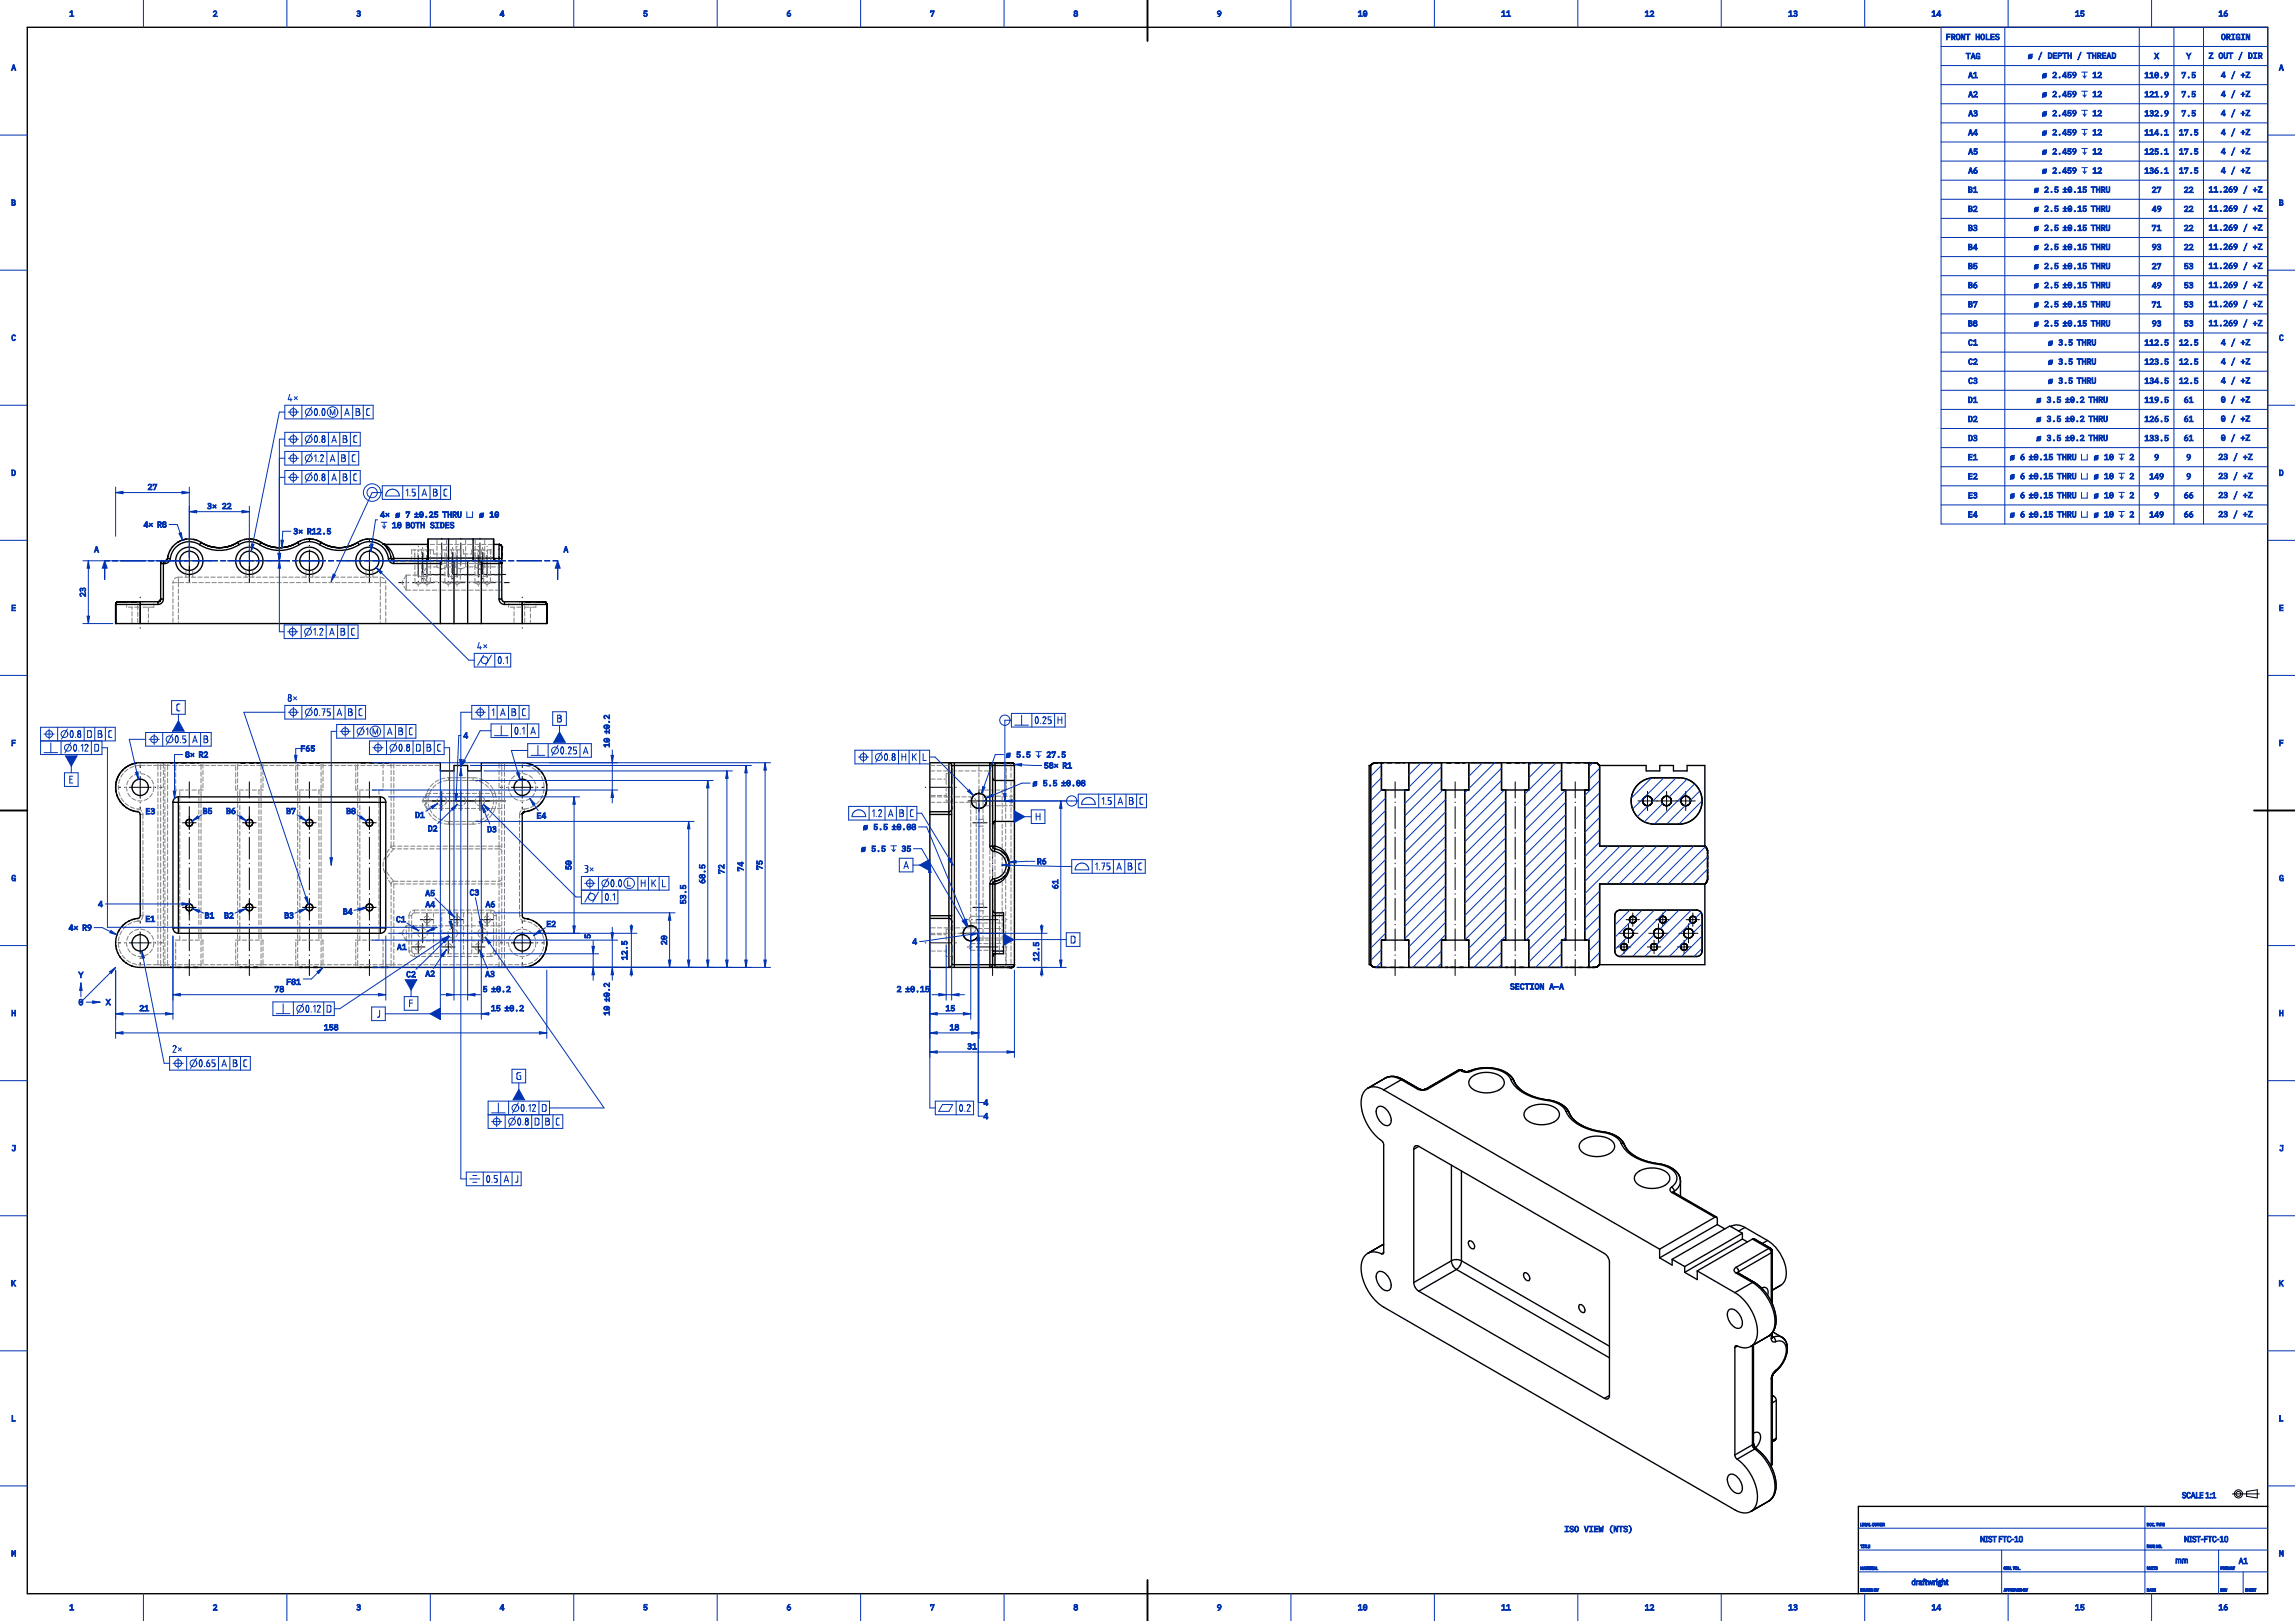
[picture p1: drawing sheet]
<svg xmlns="http://www.w3.org/2000/svg" width="841mm" height="594mm" viewBox="0 0 841 594" stroke-linecap="round" stroke-linejoin="round" font-family="sans-serif">
<defs><g id="words">
<g font-size="3" fill="#0033b2">
<text x="25.4" y="6.1">1</text>
<text x="77.9" y="6.1">2</text>
<text x="130.5" y="6.1">3</text>
<text x="183.1" y="6.1">4</text>
<text x="235.6" y="6.1">5</text>
<text x="288.2" y="6.1">6</text>
<text x="340.8" y="6.1">7</text>
<text x="393.3" y="6.1">8</text>
<text x="445.9" y="6.1">9</text>
<text x="497.5" y="6.1">10</text>
<text x="550.1" y="6.1">11</text>
<text x="602.7" y="6.1">12</text>
<text x="655.2" y="6.1">13</text>
<text x="707.8" y="6.1">14</text>
<text x="760.4" y="6.1">15</text>
<text x="812.9" y="6.1">16</text>
<text x="789.4" y="21.7">X</text>
<text x="801.2" y="21.7">Y</text>
<text x="4.1" y="25.9">A</text>
<text x="721.2" y="28.7">A1</text>
<text x="835.1" y="25.9">A</text>
<text x="721.2" y="35.7">A2</text>
<text x="721.2" y="42.7">A3</text>
<text x="721.2" y="49.6">A4</text>
<text x="721.2" y="56.6">A5</text>
<text x="721.2" y="63.6">A6</text>
<text x="721.2" y="70.6">B1</text>
<text x="788.5" y="70.6">27</text>
<text x="800.3" y="70.6">22</text>
<text x="4.1" y="75.4">B</text>
<text x="721.2" y="77.6">B2</text>
<text x="788.5" y="77.6">49</text>
<text x="800.3" y="77.6">22</text>
<text x="835.1" y="75.4">B</text>
<text x="721.2" y="84.7">B3</text>
<text x="788.5" y="84.7">71</text>
<text x="800.3" y="84.7">22</text>
<text x="721.2" y="91.7">B4</text>
<text x="788.5" y="91.7">93</text>
<text x="800.3" y="91.7">22</text>
<text x="721.2" y="98.7">B5</text>
<text x="788.5" y="98.7">27</text>
<text x="800.3" y="98.7">53</text>
<text x="721.2" y="105.7">B6</text>
<text x="788.5" y="105.7">49</text>
<text x="800.3" y="105.7">53</text>
<text x="721.2" y="112.7">B7</text>
<text x="788.5" y="112.7">71</text>
<text x="800.3" y="112.7">53</text>
<text x="721.2" y="119.7">B8</text>
<text x="788.5" y="119.7">93</text>
<text x="800.3" y="119.7">53</text>
<text x="4.1" y="124.9">C</text>
<text x="835.1" y="124.9">C</text>
<text x="721.2" y="126.7">C1</text>
<text x="721.2" y="133.7">C2</text>
<text x="721.2" y="140.6">C3</text>
<text x="721.2" y="147.6">D1</text>
<text x="800.3" y="147.6">61</text>
<text x="721.2" y="154.6">D2</text>
<text x="800.3" y="154.6">61</text>
<text x="721.2" y="161.6">D3</text>
<text x="800.3" y="161.6">61</text>
<text x="721.2" y="168.6">E1</text>
<text x="789.4" y="168.6">9</text>
<text x="801.2" y="168.6">9</text>
<text x="4.1" y="174.4">D</text>
<text x="54.1" y="179.5">27</text>
<text x="721.2" y="175.7">E2</text>
<text x="801.2" y="175.7">9</text>
<text x="835.1" y="174.4">D</text>
<text x="721.2" y="182.7">E3</text>
<text x="789.4" y="182.7">9</text>
<text x="800.3" y="182.7">66</text>
<text x="721.2" y="189.7">E4</text>
<text x="800.3" y="189.7">66</text>
<text x="52.3" y="193.3">4× R8</text>
<text x="139.6" y="193.5">↧ 10 BOTH SIDES</text>
<text x="34.5" y="202.4">A</text>
<text x="206.5" y="202.4">A</text>
<text x="31.4" y="218.8" transform="rotate(-90 31.4 218.8)">23</text>
<text x="4.1" y="223.9">E</text>
<text x="835.1" y="223.9">E</text>
<text x="4.1" y="273.4">F</text>
<text x="169.8" y="270.6">4</text>
<text x="223.4" y="274.2" transform="rotate(-90 223.4 274.2)">10 ±0.2</text>
<text x="835.1" y="273.4">F</text>
<text x="67.6" y="277.6">8× R2</text>
<text x="382.3" y="281.5">58× R1</text>
<text x="53.3" y="298.4">E3</text>
<text x="74.3" y="298.3">B5</text>
<text x="82.9" y="298.3">B6</text>
<text x="104.9" y="298.3">B7</text>
<text x="126.9" y="298.3">B8</text>
<text x="152.1" y="299.8">D1</text>
<text x="156.8" y="304.7">D2</text>
<text x="178.5" y="305">D3</text>
<text x="196.7" y="300">E4</text>
<text x="380" y="316.7">R6</text>
<text x="4.1" y="322.9">G</text>
<text x="209.4" y="318.8" transform="rotate(-90 209.4 318.8)">50</text>
<text x="265.4" y="320.3" transform="rotate(-90 265.4 320.3)">72</text>
<text x="272.4" y="319.3" transform="rotate(-90 272.4 319.3)">74</text>
<text x="279.4" y="318.8" transform="rotate(-90 279.4 318.8)">75</text>
<text x="835.1" y="322.9">G</text>
<text x="155.8" y="328.4">A5</text>
<text x="172" y="328.2">C3</text>
<text x="387.7" y="325.8" transform="rotate(-90 387.7 325.8)">61</text>
<text x="35.9" y="332.4">4</text>
<text x="125.7" y="335.1">B4</text>
<text x="155.8" y="332.5">A4</text>
<text x="177.8" y="332.5">A6</text>
<text x="24.9" y="341">4× R9</text>
<text x="53.3" y="337.8">E1</text>
<text x="75" y="336.6">B1</text>
<text x="82.1" y="336.6">B2</text>
<text x="104.1" y="336.6">B3</text>
<text x="145.1" y="338">C1</text>
<text x="200.2" y="339.7">E2</text>
<text x="216.4" y="344" transform="rotate(-90 216.4 344)">5</text>
<text x="244.4" y="346.3" transform="rotate(-90 244.4 346.3)">20</text>
<text x="334.3" y="346.1">4</text>
<text x="145.4" y="348.1">A1</text>
<text x="28.7" y="358.4">Y</text>
<text x="148.8" y="358.2">C2</text>
<text x="155.8" y="357.9">A2</text>
<text x="177.7" y="358">A3</text>
<text x="100.6" y="363.5">78</text>
<text x="28.7" y="368.4">0</text>
<text x="38.7" y="368.4">X</text>
<text x="51.1" y="370.5">21</text>
<text x="346.4" y="370.5">15</text>
<text x="4.1" y="372.4">H</text>
<text x="223.4" y="372.4" transform="rotate(-90 223.4 372.4)">10 ±0.2</text>
<text x="347.9" y="377.5">18</text>
<text x="835.1" y="372.4">H</text>
<text x="354.4" y="384.5">31</text>
<text x="360.4" y="405.1">4</text>
<text x="360.4" y="410.1">4</text>
<text x="4.1" y="421.9">J</text>
<text x="835.1" y="421.9">J</text>
<text x="4.1" y="471.4">K</text>
<text x="835.1" y="471.4">K</text>
<text x="4.1" y="520.9">L</text>
<text x="835.1" y="520.9">L</text>
<text x="4.1" y="570.4">M</text>
<text x="797.1" y="573.1">mm</text>
<text x="820.3" y="573.1">A1</text>
<text x="835.1" y="570.4">M</text>
<text x="25.4" y="590.1">1</text>
<text x="77.9" y="590.1">2</text>
<text x="130.5" y="590.1">3</text>
<text x="183.1" y="590.1">4</text>
<text x="235.6" y="590.1">5</text>
<text x="288.2" y="590.1">6</text>
<text x="340.8" y="590.1">7</text>
<text x="393.3" y="590.1">8</text>
<text x="445.9" y="590.1">9</text>
<text x="497.5" y="590.1">10</text>
<text x="550.1" y="590.1">11</text>
<text x="602.7" y="590.1">12</text>
<text x="655.2" y="590.1">13</text>
<text x="707.8" y="590.1">14</text>
<text x="760.4" y="590.1">15</text>
<text x="812.9" y="590.1">16</text>
</g>
<g font-size="2.5" fill="#0033b2">
<text x="105.8" y="146.7">4×</text>
<text x="106.7" y="151.9">⌖</text>
<text x="114.1" y="151.9">⌀0.0Ⓜ</text>
<text x="126.4" y="151.9">A</text>
<text x="130.4" y="151.9">B</text>
<text x="134.2" y="151.9">C</text>
<text x="106.7" y="161.9">⌖</text>
<text x="112.5" y="161.9">⌀0.8</text>
<text x="121.7" y="161.9">A</text>
<text x="125.7" y="161.9">B</text>
<text x="129.5" y="161.9">C</text>
<text x="106.7" y="168.9">⌖</text>
<text x="112.2" y="168.9">⌀1.2</text>
<text x="121.1" y="168.9">A</text>
<text x="125.2" y="168.9">B</text>
<text x="128.9" y="168.9">C</text>
<text x="106.7" y="175.9">⌖</text>
<text x="112.5" y="175.9">⌀0.8</text>
<text x="121.7" y="175.9">A</text>
<text x="125.7" y="175.9">B</text>
<text x="129.5" y="175.9">C</text>
<text x="143.1" y="181.4">⌓</text>
<text x="148.3" y="181.4">1.5</text>
<text x="154.8" y="181.4">A</text>
<text x="158.8" y="181.4">B</text>
<text x="162.5" y="181.4">C</text>
<text x="106.5" y="232.4">⌖</text>
<text x="112" y="232.4">⌀1.2</text>
<text x="120.9" y="232.4">A</text>
<text x="124.9" y="232.4">B</text>
<text x="128.7" y="232.4">C</text>
<text x="175.2" y="237.6">4×</text>
<text x="176.8" y="242.9">⌭</text>
<text x="182" y="242.9">0.1</text>
<text x="105.7" y="256.7">8×</text>
<text x="64.6" y="260.2">C</text>
<text x="106.7" y="261.9">⌖</text>
<text x="112.7" y="261.9">⌀0.75</text>
<text x="123.6" y="261.9">A</text>
<text x="127.7" y="261.9">B</text>
<text x="131.4" y="261.9">C</text>
<text x="175.2" y="261.9">⌖</text>
<text x="179.9" y="261.9">1</text>
<text x="183.5" y="261.9">A</text>
<text x="187.5" y="261.9">B</text>
<text x="191.3" y="261.9">C</text>
<text x="17.2" y="269.9">⌖</text>
<text x="23" y="269.9">⌀0.8</text>
<text x="32" y="269.9">D</text>
<text x="35.9" y="269.9">B</text>
<text x="39.7" y="269.9">C</text>
<text x="125.7" y="268.9">⌖</text>
<text x="132.9" y="268.9">⌀1Ⓜ</text>
<text x="142.1" y="268.9">A</text>
<text x="146.1" y="268.9">B</text>
<text x="149.8" y="268.9">C</text>
<text x="182.9" y="268.7">⟂</text>
<text x="188.1" y="268.7">0.1</text>
<text x="194.6" y="268.7">A</text>
<text x="204.3" y="264.3">B</text>
<text x="373.6" y="264.9">⟂</text>
<text x="379.3" y="264.9">0.25</text>
<text x="387.7" y="264.9">H</text>
<text x="17.9" y="274.9">⟂</text>
<text x="24.2" y="274.9">⌀0.12</text>
<text x="34.7" y="274.9">D</text>
<text x="55.7" y="271.9">⌖</text>
<text x="61.5" y="271.9">⌀0.5</text>
<text x="70.7" y="271.9">A</text>
<text x="74.7" y="271.9">B</text>
<text x="137.8" y="274.9">⌖</text>
<text x="143.5" y="274.9">⌀0.8</text>
<text x="152.6" y="274.9">D</text>
<text x="156.4" y="274.9">B</text>
<text x="160.2" y="274.9">C</text>
<text x="196.4" y="275.9">⟂</text>
<text x="203" y="275.9">⌀0.25</text>
<text x="213.9" y="275.9">A</text>
<text x="315.7" y="278.4">⌖</text>
<text x="321.4" y="278.4">⌀0.8</text>
<text x="330.5" y="278.4">H</text>
<text x="334.3" y="278.4">K</text>
<text x="338.1" y="278.4">L</text>
<text x="25.4" y="286.6">E</text>
<text x="314" y="298.9">⌓</text>
<text x="319.2" y="298.9">1.2</text>
<text x="325.7" y="298.9">A</text>
<text x="329.7" y="298.9">B</text>
<text x="333.4" y="298.9">C</text>
<text x="398.1" y="294.4">⌓</text>
<text x="403.3" y="294.4">1.5</text>
<text x="409.8" y="294.4">A</text>
<text x="413.8" y="294.4">B</text>
<text x="417.6" y="294.4">C</text>
<text x="379.7" y="300.2">H</text>
<text x="331.3" y="317.9">A</text>
<text x="214.3" y="319.4">3×</text>
<text x="395.7" y="318.4">⌓</text>
<text x="401.1" y="318.4">1.75</text>
<text x="409.3" y="318.4">A</text>
<text x="413.4" y="318.4">B</text>
<text x="417.1" y="318.4">C</text>
<text x="215.4" y="324.6">⌖</text>
<text x="216.1" y="329.6">⌭</text>
<text x="221.3" y="329.6">0.1</text>
<text x="222.8" y="324.6">⌀0.0Ⓛ</text>
<text x="234.9" y="324.6">H</text>
<text x="238.8" y="324.6">K</text>
<text x="242.6" y="324.6">L</text>
<text x="392.5" y="345.2">D</text>
<text x="103" y="370.6">⟂</text>
<text x="109.3" y="370.6">⌀0.12</text>
<text x="119.8" y="370.6">D</text>
<text x="149.9" y="368.6">F</text>
<text x="137.9" y="372.4">J</text>
<text x="63.4" y="385.3">2×</text>
<text x="64.5" y="390.6">⌖</text>
<text x="70.5" y="390.6">⌀0.65</text>
<text x="81.4" y="390.6">A</text>
<text x="85.4" y="390.6">B</text>
<text x="89.2" y="390.6">C</text>
<text x="189.4" y="395.3">G</text>
<text x="181.9" y="406.9">⟂</text>
<text x="188.2" y="406.9">⌀0.12</text>
<text x="198.7" y="406.9">D</text>
<text x="351.3" y="406.9">0.2</text>
<text x="181.2" y="411.9">⌖</text>
<text x="187" y="411.9">⌀0.8</text>
<text x="196" y="411.9">D</text>
<text x="199.9" y="411.9">B</text>
<text x="203.7" y="411.9">C</text>
<text x="173.2" y="432.9">⌯</text>
<text x="178" y="432.9">0.5</text>
<text x="184.8" y="432.9">A</text>
<text x="188.6" y="432.9">J</text>
</g>
</g></defs>
<g fill="none" stroke="#000" stroke-width=".37" stroke-dasharray="8 1.5 .2 1.5" stroke-dashoffset="1.5">
<path d="M66.9 301.5h5M69.4 304v-5M88.9 301.5h5M91.4 304v-5M110.9 301.5h5M113.4 304v-5M132.9 301.5h5M135.4 304v-5M66.9 332.5h5M69.4 335v-5M88.9 332.5h5M91.4 335v-5"/>
<path d="M110.9 332.5h5M113.4 335v-5M132.9 332.5h5M135.4 335v-5M154 337h4.9M156.5 339.5v-5M165 337h4.9M167.5 339.5v-5M176 337h4.9M178.5 339.5v-5M595.9 337h4.9M598.3 339.5v-5"/>
<path d="M606.9 337h4.9M609.3 339.5v-5M617.9 337h4.9M620.3 339.5v-5M150.8 347h4.9M153.3 349.5v-5M161.8 347h4.9M164.3 349.5v-5M172.8 347h4.9M175.3 349.5v-5M592.7 347h4.9M595.1 349.5v-5"/>
<path d="M603.7 347h4.9M606.1 349.5v-5M614.7 347h4.9M617.1 349.5v-5"/>
</g>
<path d="M186.6 213.5h-40.5M186.6 342h-40.5" fill="none" stroke="#000" stroke-width=".37" stroke-dasharray="8 1.5 .2 1.5" stroke-dashoffset="6.2"/>
<path d="M186.6 210.5h-33M186.6 293.5h-33" fill="none" stroke="#000" stroke-width=".37" stroke-dasharray="8 1.5 .2 1.5" stroke-dashoffset="9.9"/>
<g fill="none" stroke="#000" stroke-width=".37" stroke-dasharray="8 1.5 .2 1.5" stroke-dashoffset=".5">
<path d="M158.4 293.5h7M161.9 297v-7M165.4 293.5h7M168.9 297v-7M172.4 293.5h7M175.9 297v-7M600.2 293.5h7M603.7 297v-7M607.2 293.5h7M610.7 297v-7M614.2 293.5h7M617.7 297v-7"/>
<path d="M151.4 342h7M154.9 345.5v-7M162.4 342h7M165.9 345.5v-7M173.4 342h7M176.9 345.5v-7M593.2 342h7M596.7 345.5v-7M604.2 342h7M607.7 345.5v-7M615.2 342h7M618.7 345.5v-7"/>
</g>
<path d="M69.4 357.5v-71M91.4 357.5v-71M113.4 357.5v-71M135.4 357.5v-71M363.7 357.5v-71M511.2 357.5v-71M533.2 357.5v-71M555.2 357.5v-71M577.2 357.5v-71" fill="none" stroke="#000" stroke-width=".37" stroke-dasharray="8 1.5 .2 1.5" stroke-dashoffset="2.1"/>
<g fill="none" stroke="#000" stroke-width=".37" stroke-dasharray="8 1.5 .2 1.5" stroke-dashoffset="7.2">
<path d="M61.4 205.5h16M69.4 213.5v-16M83.4 205.5h16M91.4 213.5v-16M105.4 205.5h16M113.4 213.5v-16M127.4 205.5h16M135.4 213.5v-16M43.4 288.5h16M51.4 296.5v-16M183.4 288.5h16M191.4 296.5v-16"/>
<path d="M43.4 345.5h16M51.4 353.5v-16M183.4 345.5h16M191.4 353.5v-16"/>
</g>
<path d="M161.9 195.7v14.4M168.9 195.7v14.4M175.9 195.7v14.4M153.3 200.3v14.4M156.5 200.3v14.4M164.3 200.3v14.4M167.5 200.3v14.4M175.3 200.3v14.4M178.5 200.3v14.4M359.1 293.5h14.4M354.5 337h14.5M354.5 347h14.5" fill="none" stroke="#000" stroke-width=".37" stroke-dasharray="8 1.5 .2 1.5" stroke-dashoffset="8"/>
<path d="M51.4 231.5v-14M191.4 231.5v-14M337.7 288.5h14M337.7 345.5h14" fill="none" stroke="#000" stroke-width=".37" stroke-dasharray="8 1.5 .2 1.5" stroke-dashoffset="8.2"/>
<path d="M69.4 212.7v-5.2M91.4 212.7v-5.2M113.4 212.7v-5.2M135.4 212.7v-5.2M356.5 301.5h5.2M356.5 332.5h5.2" fill="none" stroke="#000" stroke-width=".37" stroke-dasharray="8 1.5 .2 1.5" stroke-dashoffset="1.4"/>
<path d="M154.9 199.7v13.4M165.9 199.7v13.4M176.9 199.7v13.4M356.1 342h13.4" fill="none" stroke="#000" stroke-width=".37" stroke-dasharray="8 1.5 .2 1.5" stroke-dashoffset="8.5"/>
<path d="M353.2 293.5h11M358.7 299v-11M350.2 342h11M355.7 347.5v-11" fill="none" stroke="#000" stroke-width=".37" stroke-dasharray="8 1.5 .2 1.5" stroke-dashoffset="9.7"/>
<g fill="none" stroke="#000" stroke-width=".5">
<path d="M10 10h821v574h-821zM65.4 198.6l-.4 .2M65.6 198.5h-.1M65.6 198.4h.1M66 198.2l-.2 .1M67.2 197.8h.1M67.3 197.8h-.1M67.8 197.7h-.3M68.2 197.6h-.1M68.2 197.6h-.3M68.3 197.6h-.1M70.9 197.7h.2"/>
<path d="M71.4 197.7v.1M71.4 197.8h.1M72 197.9l.3 .1M73.1 199.6a13.5 13.5 0 0 0 14.5 0M73.1 199.6l-1.6-.8-1.7-.3-1.8 .1-1.7 .6-1.4 .9-1.2 1.3-.9 1.6-.4 1.7M73.7 198.7a12.5 12.5 0 0 0 13.4 0M73.7 198.7l-.6 .9M73.7 198.7a8 8 0 0 0-12.3 5.9M73.7 198.7l.3 .3M74.5 199.2l.3 .2M75.2 199.6h.1M75.3 199.6l.3 .2"/>
<path d="M75.3 199.6h.1M75.7 199.8l.4 .2M76.1 200h.1M85.4 199.6l-.8 .4M85.4 199.6l-.1 .1M85.5 199.6h-.1M85.6 199.5l-.2 .1M86.4 199.2l-.2 .1M86.4 199.1v.1M87.1 198.7a8 8 0 0 1 8.6 0M87.1 198.7l.5 .9M87.2 198.6v.1"/>
<path d="M87.3 198.6h-.1M87.6 198.4h.1M87.6 199.6l1.8-.8 2-.3 1.9 .3 1.8 .8M87.7 198.4h-.1M88.1 198.2h-.1M88.1 198.2h.1M89.7 197.7h-.2M89.8 197.7h-.1M90.3 197.6h.1M91 197.5h.8M92.3 197.6h.2M92.8 197.6h.1"/>
<path d="M92.8 197.6l.1 .1M93.9 197.9h.1M93.9 197.9l.2 .1M94.1 198h.1M94.2 198l.1 .1M94.3 198.1h.1M94.4 198.1l.1 .1M94.5 198.1l.1 .1M94.6 198.2h.1M95 198.4h.1M95.1 198.4h.1M95.1 199.6a13.5 13.5 0 0 0 14.5 0"/>
<path d="M95.2 198.5l.1 .1M95.3 198.6h.1M95.7 198.7a12.5 12.5 0 0 0 13.4 0M95.7 198.7l-.6 .9M95.7 198.7l.3 .3M96.5 199.2l.3 .2M97.2 199.6h.1M97.3 199.6l.3 .2M97.3 199.6h.1M97.7 199.8l.4 .2M98.1 200h.1M107.4 199.6l-.8 .4"/>
<path d="M107.4 199.6l-.1 .1M107.5 199.6h-.1M107.6 199.6h-.2M107.6 199.5v.1M108.4 199.2l-.2 .1M108.4 199.1v.1M109.1 198.7a8 8 0 0 1 8.6 0M109.1 198.7l.5 .9M109.2 198.6v.1M109.3 198.6h-.1M109.6 198.4h.1M109.6 199.6l1.8-.8 2-.3 1.9 .3 1.8 .8"/>
<path d="M109.7 198.4h-.1M110.1 198.2h-.1M110.1 198.2h.1M111.6 197.7h-.1M111.7 197.7h-.1M111.8 197.7h-.1M112.3 197.6h.1M113 197.5h.8M114.3 197.6h.2M114.8 197.6h.1M114.8 197.6l.1 .1M115.9 197.9h.1"/>
<path d="M115.9 197.9l.2 .1M116.1 198h.1M116.2 198l.1 .1M116.3 198.1h.1M116.4 198.1l.2 .1M116.6 198.2h.1M117 198.4h.1M117.1 198.4h.1M117.1 199.6a13.5 13.5 0 0 0 14.5 0M117.2 198.5l.1 .1M117.3 198.6h.1M117.7 198.7a12.5 12.5 0 0 0 13.4 0"/>
<path d="M117.7 198.7l-.6 .9M117.7 198.7l.3 .3M118.5 199.2l.3 .2M119.2 199.6h.1M119.3 199.6l.3 .2M119.3 199.6h.1M119.7 199.8l.4 .2M120.1 200h.1M129.4 199.6l-.8 .4M129.4 199.6l-.1 .1M129.5 199.6h-.1M129.6 199.6h-.2"/>
<path d="M129.6 199.5v.1M130.4 199.1l-.2 .2M131.1 198.7a8 8 0 0 1 12.2 5.9M131.1 198.7l.5 .9M131.6 199.6l1.6-.8 1.8-.3 1.7 .1 1.7 .6 1.5 .9 1.2 1.3 .8 1.6 .4 1.7M132.1 198.2l-.1 .1M132.3 198.1h.1M132.8 197.9l-.2 .1M132.8 197.9h.1M134.3 197.6l-.5 .1M134.9 197.5h-.3M136.2 197.5h.1"/>
<path d="M136.3 197.5v.1M136.9 197.6l.1 .1M137.7 197.8v.1M137.8 197.9h.1M138.9 198.3h.1M138.9 198.3l.1 .1M140.4 199.3h.1M140.5 199.3h.1M140.6 199.4h.1M140.7 199.4h.1M140.8 199.5h.1M140.9 199.5h.1"/>
<path d="M141 199.5a7.6 7.6 0 0 1 3.3 5.1M141 199.5h15.9M156.9 199.5v5M164.4 197.5h-7.5v2M164.4 197.5h9M164.4 197.5v7M173.4 197.5h7.5v2M173.4 197.5v7M180.9 199.5v5M180.9 199.5h2M182.9 199.5v5.1M182.9 199.5h.1"/>
<path d="M183 199.5h.1M183.1 199.5h.1M183.2 199.5v.1M183.2 199.6h.1M183.3 199.6h.1M183.4 199.6h.1M183.4 199.7h.1M183.5 199.7h.1M183.5 199.7l.1 .1M183.6 199.8h.1M183.6 199.8l.1 .1M183.7 199.9h.1"/>
<path d="M183.7 199.9v.1M183.7 200h.1M58.8 220h-.1M58.8 219.9v.1M58.8 219.8h.1M58.8 219.7v.1M58.9 219.7h.1M58.9 219.6v.1M58.9 219.6h.1M58.9 219.5v.1M58.9 219.5l-.3 .7M58.9 206.5h1"/>
<path d="M58.9 219.5h1M58.9 206.5v13M58.9 206.5h.1M59 206.1h.1M59 206h.1M59.2 205.8l-.2 .3M59.2 205.8l-.3 .7M59.3 205.7h.1M59.3 205.6h.1M59.4 205.6h.1M59.4 205.6l-.2 .2M59.5 205.6h.1"/>
<path d="M59.6 205.5h.1M59.7 205.5h.1M59.8 205.5h.1M59.9 205.5v1M59.9 205.5l-.7 .3M59.9 219.5l-.6 1.4-1.4 .6M59.9 205.5h.5M59.9 206.5h.5M59.9 206.5v13M60.4 205.5v1M60.6 205.5h-.1M60.6 205.5h.1"/>
<path d="M60.7 205.5h.1M60.8 205.4h.1M60.9 205.4h.1M61 205.3h.1M61.1 205.3h-.1M61.1 205.3h.1M61.2 205.2h.1M61.3 205h.1M61.3 204.9h.1M61.4 204.8v.1M61.4 204.8h.1M61.4 204.7v.1"/>
<path d="M61.4 204.7h.1M61.4 204.6h.1M61.4 204.6l-.3 .6-.7 .3M61.4 204.6l1 .1M61.5 204h.1M61.6 203.7l-.1 .3M61.8 203l-.1 .2M61.8 203h.1M62.1 202.1v.1M62.1 202.1h.1M62.4 204.7l-.6 1.3-1.4 .5M62.5 201.4h.1"/>
<path d="M62.5 201.3v.1M63.3 200.2l-.2 .3M76.3 200l1.5 .4M77.7 200.4h.1M77.8 200.4l.9 .2M77.8 200.4l.1 .1M78.6 200.6h.1M78.7 200.6h.2M78.7 200.6h.1M79.2 200.6l1.2 .1M80.5 200.7h-.1M80.6 200.7h-.1"/>
<path d="M80.8 200.7h-.2M81.1 200.7h-.2M81.6 200.6l-.2 .1M82.2 200.6h-.1M82.4 200.5l-.2 .1M82.5 200.5h-.1M82.7 200.5h-.1M82.8 200.5h-.1M83.7 200.2l-1 .3M83.7 200.2l-.1 .1M84 200.2h-.3M84.4 200l-.3 .1"/>
<path d="M84.4 200h.1M98.3 200l1.5 .4M99.7 200.4h.1M99.8 200.4l.9 .2M99.8 200.4l.1 .1M100.6 200.6h.1M100.7 200.6h.2M100.7 200.6h.1M100.9 200.6h.1M101.2 200.6l1.2 .1M102.5 200.7h-.1M102.6 200.7h-.1"/>
<path d="M102.8 200.7h-.2M103.1 200.7h-.2M103.1 200.7h.1M103.6 200.6l-.2 .1M104.4 200.5l-.3 .1M104.5 200.5h-.1M104.8 200.5h-.2M105.7 200.2l-1 .3M105.7 200.2l-.1 .1M105.8 200.2h-.1M105.9 200.2h.1M106 200.2h-.1"/>
<path d="M106.4 200l-.3 .1M106.4 200h.1M120.3 200l1.5 .4M121.7 200.4h.1M121.8 200.4l.9 .2M121.8 200.4l.1 .1M122.6 200.6h.1M122.7 200.6h.2M122.7 200.6h.1M122.9 200.6h.1M123.2 200.6l1.6 .1M125.1 200.7h-.2"/>
<path d="M125.1 200.7h.1M125.6 200.6l-.2 .1M125.6 200.6h.1M126.4 200.5l-.3 .1M126.5 200.5h-.1M126.7 200.5h-.1M126.8 200.5h-.1M127.7 200.2l-1 .3M127.7 200.2l-.1 .1M127.8 200.2h-.1M127.9 200.2h.1M128 200.2h.1"/>
<path d="M128.4 200l-.3 .1M141.5 200.4l.9 1.3-.1-.3M141.9 200.9h.1M141.9 200.9l.1 .1M142.3 204.7l.7 1.3 1.3 .5M143.2 203.9v.1M143.3 204.6h1M143.3 204.6l-1 .1M143.3 204.6l.4 .6M143.7 205.3h.1M143.7 205.2l.6 .3M144.3 205.5v1"/>
<path d="M144.3 204.6v.9M144.3 205.5h38.6M144.3 206.5h17.1M144.3 204.6h12.6M155.9 205.5h.1M156 205.5h.1M156.1 205.5h.1M156.2 205.5h-.1M156.2 205.4v.1M156.2 205.4h.1M156.3 205.4h-.1M156.3 205.4h.1"/>
<path d="M156.4 205.4h-.1M156.4 205.4h.1M156.4 205.3v.1M156.5 205.3h-.1M156.5 205.3h.1M156.6 205.2l-.1 .1M156.6 205.2h.1M156.7 205.1h-.1M156.7 205v.1M156.7 205h.1M156.8 205h-.1M156.8 204.9v.1"/>
<path d="M156.8 204.9h.1M156.8 204.8h.1M156.9 204.7h.1M156.9 204.6v.1M156.9 204.6h.1M156.9 204.5h.1M156.9 204.5h7.5M161.4 205.5v1M161.4 206.5v22M164.4 204.5v1M164.4 204.5h9M166.4 205.5v23"/>
<path d="M171.4 205.5v23M173.4 204.5v1M173.4 204.5h7.5M176.4 205.5v1M176.4 206.5v22M176.4 206.5h6.5M180.9 204.5h.1M180.9 204.6h.1M180.9 204.7h.1M180.9 204.6h2M180.9 204.8h.1M180.9 204.9h.1"/>
<path d="M181 204.9h.1M181 204.9v.1M181 205.1h.1M181.1 205.2h.1M181.2 205.2h.1M181.2 205.3h.1M181.3 205.3h.1M181.3 205.3l.1 .1M181.4 205.4h.1M181.5 205.4h.1M181.6 205.5h.1M181.7 205.5h.1"/>
<path d="M181.8 205.5h.1M181.9 205.5h.1M182.9 205.6h.1M182.9 204.1v.2M182.9 201.2h.1M182.9 204.6l1 .2M182.9 204.6v.9M182.9 205.5l.7 .3M182.9 206.5h1M182.9 205.5v1M182.9 219.5l.6 1.4 1.4 .6M182.9 219.5h1"/>
<path d="M182.9 206.5v13M182.9 205.5h.1M183 205.5h.1M183.1 205.5h.1M183.2 205.5h.1M183.2 205.5v.1M183.3 205.6h.1M183.4 205.7h.1M183.5 205.7h.1M183.6 205.8h.1M183.6 205.8l.3 .7M183.7 205.9h.1"/>
<path d="M183.7 206h.1M183.8 200v.1M183.8 206.1h.1M183.8 200.1h.1M183.8 206.2h.1M183.8 200.1v.1M183.8 200.2h.1M183.8 206.2v.1M183.9 200.3h.1M183.9 206.3h.1M183.9 206.3v.1M183.9 200.4h.1"/>
<path d="M183.9 206.4h.1M183.9 206.4v.1M183.9 206.5h.1M183.9 200.5h.1M183.9 200.5v4.3M183.9 204.8v1.7M183.9 219.5l.3 .7M183.9 204.4v.2M183.9 203.4v.4M183.9 203.2v.2M183.9 203v.2M183.9 202.8v.2"/>
<path d="M183.9 202.7v.1M183.9 202.2v.5M183.9 201.4v.2M183.9 201.3v.1M183.9 201.1v.2M183.9 201v.1M183.9 200.9v.1M183.9 200.7v.2M183.9 200.6h.1M183.9 201.1v.1M183.9 201.2v.2M183.9 201.6v.4"/>
<path d="M183.9 203.8v.5M183.9 206.5v13M42.4 221.5v7h9M42.4 221.5h.1M42.4 221.5h9M42.4 221.4v.1M42.4 221.4h.1M42.4 221.3v.1M42.4 221.3h.1M42.4 221.2v.1M42.4 221.2h.1M42.5 221.1h.1"/>
<path d="M42.5 221v.1M42.5 221h.1M42.6 220.9h-.1M42.6 220.9h.1M42.7 220.8h-.1M42.7 220.8h.1M42.7 220.7v.1M42.8 220.7h-.1M42.9 220.6l-.1 .1M42.9 220.6h.1M43 220.6h-.1M43 220.6h.1"/>
<path d="M43.1 220.5l-.1 .1M43.1 220.5h.1M43.2 220.5h.1M43.3 220.5h.1M43.4 220.5h.1M43.4 220.5h8M43.5 220.5h.1M43.6 220.5h.1M43.7 220.5h.1M43.7 220.5h.2M43.8 220.5h.1M43.9 220.5h.3"/>
<path d="M43.9 220.5h.1M44 220.5h.1M44 220.5h.2M44.2 220.5h.5M44.7 220.5h.1M44.7 220.5h.5M44.8 220.5h.2M44.8 220.5h.1M44.9 220.5h.3M45 220.5h.2M45.2 220.5h.2M45.2 220.5h.1"/>
<path d="M45.2 220.5h.3M45.2 220.5h.6M45.4 220.5h.8M45.4 220.5h.3M45.5 220.5h.2M45.7 220.5h.3M45.8 220.5h.2M46 220.5h.3M46 220.5h.6M46.3 220.5h.6M46.3 220.5h.3M46.6 220.5h.1"/>
<path d="M46.6 220.5h.8M47.2 220.5h.3M47.5 220.5h.6M47.9 220.5h.3M48 220.5h.2M48.1 220.5h1.9M48.2 220.5h.3M48.2 220.5h.4M48.5 220.5h.4M48.6 220.5h.3M48.7 220.5h1M48.9 220.5h.4"/>
<path d="M49.3 220.5h.3M49.3 220.5h.4M49.6 220.5h1.2M49.7 220.5h.1M49.7 220.5h.9M51.4 220.5v1M51.4 221.5v7M51.4 220.5h6.5M51.4 221.5h6.5M51.4 228.5h140M57.9 220.5v1M57.9 220.5h.1"/>
<path d="M58 220.5h-.1M58 220.5h.1M58.1 220.5h.1M58.2 220.5h-.1M58.2 220.4v.1M58.2 220.4h.1M58.3 220.4h.1M58.4 220.4h-.1M58.4 220.4h.1M58.4 220.3v.1M58.4 220.3h.1M58.5 220.3h.1"/>
<path d="M58.5 220.2h.1M58.5 220.2v.1M58.6 220.2l-.7 .3M58.6 220.2h.1M58.7 220.1h.1M58.7 220h.1M184.2 220.2h.1M184.2 220.2l.7 .3M184.9 220.5v1M184.9 220.5h6.5M184.9 221.5h6.5M190.4 220.5h.1"/>
<path d="M191.4 220.5v1M191.4 221.5h9M191.4 220.5h8M191.4 221.5v7M192 220.5h.7M192.2 220.5h.8M192.7 220.5h.4M192.8 220.5h.4M193 220.5h.1M193.1 220.5h.7M193.8 220.5h.2M193.8 220.5h1"/>
<path d="M193.8 220.5h.4M193.9 220.5h.3M194.2 220.5h.4M194.6 220.5h.2M194.6 220.5h.7M195.3 220.5h.2M195.5 220.5h.6M195.9 220.5h.6M196 220.5h.2M196.1 220.5h.3M196.2 220.5h.3M196.4 220.5h.9"/>
<path d="M196.5 220.5h.2M196.5 220.5h.3M196.7 220.5h.3M196.8 220.5h.3M197 220.5h.3M197.1 220.5h.2M197.3 220.5h.2M197.3 220.5h.3M197.5 220.5h.1M197.5 220.5h.3M197.6 220.5h.2M197.8 220.5h.2"/>
<path d="M197.8 220.5h.1M198 220.5h.2M198.2 220.5h.1M198.3 220.5h.1M198.4 220.5h.3M198.7 220.5h.1M198.7 220.5h.2M198.9 220.5h.1M199 220.5h.1M199.1 220.5h.1M199.2 220.5h.1M199.3 220.5h.1"/>
<path d="M199.4 220.5h.1M199.5 220.5h.1M199.6 220.5h.1M199.7 220.5h.1M199.7 220.5v.1M199.7 220.6h.1M199.8 220.6h.1M199.9 220.6h.1M199.9 220.6v.1M199.9 220.7h.1M200 220.7h.1M200 220.7v.1"/>
<path d="M200.1 220.8h.1M200.1 220.8v.1M200.2 220.9h.1M200.2 220.9v.1M200.2 221h.1M200.3 221.1h.1M200.3 221.1v.1M200.3 221.2h.1M200.3 221.2v.1M200.3 221.3h.1M200.4 221.3v.1M200.4 221.4h.1"/>
<path d="M200.4 221.4v.1M200.4 221.5h.1M200.4 221.5v7h-9M50 279.6l-1.7 .4M59.8 279.5h.1M59.9 279.5h.1M62.6 279.5h.1M62.8 279.5h.1M62.8 279.5h.3M63.9 279.5h.1M64 279.5h1.2M66.5 279.5h1.6"/>
<path d="M69.7 279.5h1.6M72.2 279.5h.8M88.3 279.5h1.6M91.4 279.5h1.7M94 279.5h1.1M110.3 279.5h1.6M113.4 279.5h1.7M116 279.5h1.1M132.3 279.5h1.6M135.4 279.5h1.7M138.5 279.5h1.4M141 279.5h.8"/>
<path d="M141.8 279.5h.1M142.2 279.5h.1M142.3 279.5h.1M182.9 279.5h.1M191.6 279.5h.4M193.1 279.7l2.6 .9M347.7 279.5h2M347.7 279.5l.7 .3M347.7 279.5v18M347.7 279.5h-7v18M348.4 279.8h.1M348.4 279.8l.3 .7"/>
<path d="M349.7 279.5v1M349.7 279.5h13M362.7 279.5v1M362.7 279.5l.7 .3 .3 .7M362.7 279.5h1.8M362.7 279.5h.1M362.8 279.5h.1M362.9 279.5h.1M363 279.5h.1M363.1 279.6h.1M364.5 279.5l.1 1M364.5 279.5h6.2"/>
<path d="M364.6 279.5h.7M365.3 279.5h1.2M365.3 279.5h.3M366.4 279.5h.2M366.5 279.5h.2M366.6 279.5h.2M366.7 279.5h.2M366.8 279.5h.7M367.5 279.5h.1M367.5 279.5h.4M367.9 279.5h.1M368.1 279.5h.9"/>
<path d="M369 279.5h.1M369 279.5h.3M369.3 279.5h.1M369.3 279.5h.4M369.7 279.5h.1M369.8 279.5h.1M369.9 279.5h.1M370 279.5h.1M370.1 279.5h.1M370.2 279.5h.1M370.3 279.5h.1M370.4 279.5h.1"/>
<path d="M370.5 279.5h.1M370.6 279.5h.1M370.7 279.5h.1M370.8 279.5h.1M370.9 279.5h.1M371 279.5h.1M371.1 279.6h.1M371.2 279.6h.1M371.3 279.6v.1M371.3 279.7h.1M371.4 279.7h.1M371.4 279.8h.1"/>
<path d="M371.5 279.8h.1M371.5 279.9h.1M371.6 279.9h.1M371.6 280h.1M502.8 280h.1M502.9 279.9v.1M502.9 279.9h.1M503 279.9h.1M503 279.8h.1M503.1 279.8h-.1M503.1 279.8h.1M503.2 279.7v.1"/>
<path d="M503.2 279.7h.1M503.3 279.7h.1M503.4 279.6l-.1 .1M503.4 279.6h.1M503.5 279.6h-.1M503.5 279.6h.1M503.6 279.6h.1M503.7 279.5l-.1 .1M503.7 279.5h.1M503.8 279.5h.1M503.9 279.5h.1M504 279.5h.1"/>
<path d="M504 279.5h.2M504 279.5h.3M504.2 279.5h1.7M504.3 279.5h1.9M504.5 279.5h.1M504.7 279.5h.1M504.7 279.5h.3M505.8 279.5h.1M505.8 279.5h1.3M505.9 279.5h.3M506.2 279.5h10M506.2 279.5v10"/>
<path d="M508.3 279.5h1.7M510 279.5h.1M511.5 279.5h.1M511.5 279.5h1.7M514 279.5h.9M516.2 279.5h12M516.2 279.5v10M528.2 279.5h10M528.2 279.5v10M530.1 279.5h1.7M533.2 279.5h1.8M535.8 279.5h1.1"/>
<path d="M538.2 279.5h12M538.2 279.5v10M550.2 279.5h10M550.2 279.5v10M552.1 279.5h.1M552.2 279.5h1.6M555.2 279.5h.1M555.3 279.5h1.7M557.8 279.5h1.1M560.2 279.5h12M560.2 279.5v10M572.2 279.5h10"/>
<path d="M572.2 279.5v10M574.1 279.5h1.7M577.2 279.5h1.8M580.4 279.5h1.4M581.8 279.5h.1M582.2 279.5h2M582.2 279.5h1.1M582.2 279.5v10M582.8 279.5h.1M582.9 279.5h.4M583.3 279.5h1.1M583.3 279.5h.3"/>
<path d="M583.7 279.5h.1M584 279.5h.1M584.1 279.5h.1M584.2 279.5h.2M584.4 279.5h.1M584.5 279.5h.1M584.6 279.5h.1M584.7 279.5h.1M584.8 279.5v.1M584.8 279.6h.1M584.9 279.6h.1M585 279.6h.1"/>
<path d="M585.1 279.6h.1M585.1 279.6v.1M585.1 279.7h.1M585.2 279.7h.1M585.3 279.7h.1M585.3 279.7v.1M585.3 279.8h.1M585.4 279.8h.1M585.4 279.8v.1M585.4 279.9h.1M585.5 279.9h.1M585.6 280h.1"/>
<path d="M42.5 287.3v2.9M42.8 291.2l.1 .4M43 291.8l.1 .3M43.2 284.7v.1M43.4 292.6l.2 .5M43.8 293.4l.4 .6M43.9 283.5l-.9 1.6-.5 1.8M44.2 283.1l-.1 .1M44.5 294.3l.1 .1M44.8 294.6l.9 .9M45.1 282l-.6 .7M46.1 295.8l.6 .4"/>
<path d="M46.5 280.9l-.9 .7M47.1 296.4l.2 .1M47.3 280.5l-.6 .3M47.6 296.7l.5 .2M48.1 280.1l-.1 .1M48.1 280.1l-.5 .2M48.3 297l1 .3M49.7 297.3l.2 .1M49.9 297.4h.1M51.1 297.8h.1M51.1 297.8l.3 .6v37.2l-.3 .6M63.4 294h2"/>
<path d="M63.4 294v46M65.4 292l-1.4 .6-.6 1.4M65.4 292v2M65.4 294h74M65.4 294v46M65.4 292h74M139.4 292l1.4 .6 .6 1.4M139.4 292v2M139.4 294h2M139.4 294v46M141.4 294v46M191.4 298.4v37.2l.2 .6"/>
<path d="M191.4 298.4h.1M191.4 298.3h.1M191.4 298.2v.1M191.4 298.2h.1M191.4 298.1v.1M191.4 298.1h.1M191.5 298.1h-.1M191.5 298h.1M191.5 297.9v.1M191.5 297.9h.1M191.6 297.9h-.1M191.6 297.8h.1"/>
<path d="M191.6 297.8l-.2 .6M191.7 297.7h.1M191.8 297.6h.1M191.9 297.6h-.1M191.9 297.6h.1M192 297.5h.1M192.1 297.5h.1M192.2 297.5h.1M192.3 297.5l-.7 .3M192.3 297.5l3.1-.9 2.6-2 1.7-2.7 .7-3.3-.6-3.2-1.7-2.8-2.5-2.1-3.1-.9-16.1-.1v3h-5v-2h-5v2h-5v-3h-110l-3.5 .7-2.8 1.9-2 2.8-.7 3.4 .6 3.4 1.8 2.9 2.6 2 3.7 1.2M195.7 296.4l-2.6 .9M197 281.5l1.9 2.1"/>
<path d="M198.9 293.4l-1.9 2.1M199.7 285l.6 2.7M200.3 289.3l-.6 2.7M340.7 297.5v.9M340.7 297.5h7M340.7 298.4h7M340.7 298.4v37.2M347.7 297.5v.9M347.7 298.4h1M347.7 298.4v37.2M348.7 280.5h1M348.7 296.5v1.9"/>
<path d="M348.7 296.5l-.3 .7-.7 .3M348.7 280.5v16M348.7 280.6v.4M348.7 281.5v1.9M348.7 284.4v2.8M348.7 288.4v2.8M348.7 292.4v2.2M348.7 295.3v1.1M348.7 280.5v.1M348.7 298.4v37.2M349.7 280.5h13M349.7 280.5v73"/>
<path d="M356 293.5l.2 1M356.2 292.5l-.2 1M356.2 294.6l.6 .8M356.8 291.6l-.6 .8M356.8 295.5l.8 .5M357.6 291l-.8 .5M357.7 296.1l1 .1M358.7 290.8l-1 .1M358.7 290.7l1.1 .3 .9 .6 .6 .8 .2 1.1-.2 1-.6 .9-.9 .6-1.1 .2M358.7 290.7l-1 .3-.9 .6-.6 .9-.2 1 .2 1.1 .6 .8 .9 .6 1 .2M358.8 290.8l1 .1M359.7 296.1l-.9 .1"/>
<path d="M359.8 291l.9 .5M360.7 291.6l.3 .3M360.9 291.7v.1M360.9 295.2h.1M361 291.9v.1M361 295h.1M361 295l-1.2 1M361 292l.1 .2M361.1 292h.1M361.1 292.1h.1M361.1 292.1l.3 .8M361.4 292.7h.1"/>
<path d="M361.4 294.3h.1M361.4 292.8l.1 .6M361.4 294.1l-.3 .8M361.5 293.6l-.1 .6M362.7 280.5h1M362.7 280.5v29.6M363.6 280.1h.1M363.7 280.2h.1M363.7 280.3h.1M363.7 280.3v.1M363.7 280.4h.1M363.7 280.4v.1"/>
<path d="M363.7 280.5h.9M363.7 285l.3 .7M363.7 280.5v29.6M364 285.7h.1M364 285.7l.7 .3M364.6 280.5h7.1M364.6 280.5v5.5M364.7 286v15M364.7 286h7v15h-7M371.6 280v.1M371.6 280.1h.1M371.7 280.1h.1"/>
<path d="M371.7 280.2h.1M371.7 280.3h.1M371.7 280.4h.1M371.7 280.5h.1M371.7 280.5v73M502.3 280.5h.1M502.3 280.5h-.6v73h.6M502.3 280.5v73M502.4 280.4l-.1 .1M502.5 280.3l-.1 .1M502.5 280.3h.1M502.6 280.2h.1"/>
<path d="M502.6 280.2l-.1 .1M502.7 280.1l-.1 .1M502.7 280.1h.1M502.8 280.1h.1M506.2 289.5h1.5M507.7 289.5h7M507.7 289.5v55M514.7 289.5h1.5M514.7 289.5v55M528.2 289.5h1.5M529.7 289.5h7M529.7 289.5v55"/>
<path d="M536.7 289.5h1.5M536.7 289.5v55M550.2 289.5h1.5M551.7 289.5h7M551.7 289.5v55M558.7 289.5h1.5M558.7 289.5v55M572.2 289.5h1.5M573.7 289.5h7M573.7 289.5v55M580.7 289.5h1.5M580.7 289.5v55"/>
<path d="M585.7 280h.1M585.7 280.1h.1M585.8 280.1h.1M585.8 280.1v.1M585.9 280.2h.1M585.9 280.2v.1M586 280.3h.1M586 280.3v.1M586 280.4l.2 .1M586.1 280.4h.1M586.2 280.5h.1M586.2 280.5h17v2h5v-2h5v2h5v-2h6.5v29.6"/>
<path d="M586.2 280.5v29.6h38.5M602 293.5l.5-1.2 1.2-.5 1.3 .5 .5 1.2M602 293.5l.5 1.2 1.2 .5 1.3-.4 .5-1.3M602 293.5h.1M602 293.6l.1 .6M602 293.3v.2M602 293.2h.1M602.1 294.2h.1M602.2 294.3l.8 .8M602.4 292.4l-.4 .8M602.5 292.3h.1M602.6 292.2l-.1 .1"/>
<path d="M602.6 292.1h.1M602.9 292l-.3 .1M602.9 291.9h.1M603 295.1h.1M603 295.1l1 .1M603.7 291.8l-.8 .1M603.8 291.8h.1M603.8 291.8l.7 .1M604 295.2h.1M604.6 292h.1M604.6 292l.2 .1M604.6 295h.1"/>
<path d="M604.6 295l-.6 .2M604.9 292.2h.1M604.9 292.2l.3 .3M605.2 292.6h.1M605.2 292.6l.3 .9M605.4 294.1l-.7 .9M605.4 294.1h.1M605.5 293.5l-.1 .5M605.5 293.5h.1M606.2 285a8.5 8.5 0 0 0-8.5 8.5 8.5 8.5 0 0 0 8.5 8.5M606.2 285l-3.2 .6-2.8 1.9-1.8 2.7-.7 3.3 .7 3.3 1.8 2.7 2.8 1.9 3.2 .6M606.2 285h9"/>
<path d="M606.2 285h.1M609 293.5l.5-1.2 1.2-.5 1.3 .5 .5 1.2M609 293.5l.5 1.2 1.2 .5 1.3-.4 .5-1.3M609 293.5h.1M609 293.6l.1 .6M609 293.3v.2M609 293.2h.1M609.1 294.2h.1M609.2 294.3l.2 .3M609.2 292.6l-.2 .6M609.2 292.6h.1M609.4 294.6h.1"/>
<path d="M609.4 294.7l.9 .5M610.1 291.9l-.9 .7M610.2 291.8h.1M610.3 295.2h.1M611.1 291.8h-.9M611.2 291.8h.1M611.2 291.8l.5 .2M611.3 295.2h.1M611.3 295.2h-.9M611.7 292.1h.1M611.7 292.1l.2 .1M611.7 294.9h.1"/>
<path d="M611.7 294.9l-.3 .2M612 292.3h.1M611.9 294.8l-.1 .1M612 292.3l.4 .7M611.9 294.8h.1M612.1 294.6l-.1 .1M612.1 294.6h.1M612.4 293.1h.1M612.4 293.1l.1 .4M612.5 293.5l-.3 1M612.5 293.5h.1M615.2 285a8.5 8.5 0 0 1 8.5 8.5 8.5 8.5 0 0 1-8.5 8.5"/>
<path d="M615.2 285l3.3 .6 2.7 1.9 1.9 2.7 .6 3.3-.6 3.3-1.9 2.7-2.7 1.9-3.3 .6M615.2 285h.1M616 293.5l.5-1.2 1.2-.5 1.3 .5 .5 1.2M616 293.5l.5 1.2 1.2 .5 1.3-.4 .5-1.3M616 293.5h.1M616 293.6l.5 1.1 1.2 .5M616 293.3v.2M616 293.2h.1M617.4 291.8l-.9 .5-.5 .9M617.5 291.8h.1M617.5 291.8l1.3 .3M617.7 295.2h.1"/>
<path d="M618.9 292.2h.1M618.9 292.2l.6 1.3M619.4 294.1l-.7 .8-.9 .3M619.4 294.1h.1M619.5 293.5l-.1 .5M619.5 293.5h.1M68.1 301.5h.1M68.1 301.5a1.25 1.25 0 0 1 1.3-1.3 1.25 1.25 0 0 1 1.2 1.3M68.1 301.5a1.25 1.25 0 0 0 1.3 1.2 1.25 1.25 0 0 0 1.2-1.2M68.1 301.5l.4-.9 .9-.3 .9 .3 .3 .9M70.6 301.5l-.3 .9-.9 .3-.9-.3-.4-.9M90.1 301.5h.1"/>
<path d="M90.1 301.5a1.25 1.25 0 0 1 1.3-1.3 1.25 1.25 0 0 1 1.2 1.3M90.1 301.5a1.25 1.25 0 0 0 1.3 1.2 1.25 1.25 0 0 0 1.2-1.2M90.1 301.5l.4-.9 .9-.3 .9 .3 .3 .9M92.6 301.5l-.3 .9-.9 .3-.9-.3-.4-.9M112.1 301.5h.1M112.1 301.5a1.25 1.25 0 0 1 1.3-1.3 1.25 1.25 0 0 1 1.2 1.3M112.1 301.5a1.25 1.25 0 0 0 1.3 1.2 1.25 1.25 0 0 0 1.2-1.2M112.1 301.5l.4 .9 .9 .3M113.4 300.3l-.9 .3-.4 .9M113.4 300.3l.9 .3 .3 .9M114.6 301.5l-.3 .9-.9 .3M134.1 301.5h.1"/>
<path d="M134.1 301.5a1.25 1.25 0 0 1 1.3-1.3 1.25 1.25 0 0 1 1.2 1.3M134.1 301.5a1.25 1.25 0 0 0 1.3 1.2 1.25 1.25 0 0 0 1.2-1.2M134.1 301.5l.4-.9 .9-.3 .9 .3 .3 .9M136.6 301.5l-.3 .9-.9 .3-.9-.3-.4-.9M362.7 310.1h1M362.7 310.1l.5 1.3 1.2 .7M363.7 310.1l.3 .6 .6 .4M363.7 310.1h.9M363.7 302h.1M363.7 301.9h.1M363.8 301.6h.1M363.9 301.5l-.1 .1"/>
<path d="M363.9 301.5h.1M363.9 301.4v.1M363.9 301.4h.1M364 301.4h.1M364 301.3v.1M364 301.3h.1M364.1 301.2h.1M364.2 301.2h-.1M364.2 301.1h.1M364.3 301.1h.1M364.4 301.1h.1M364.4 312.1l1.7 .5 1.4 1.1 .9 1.5 .3 1.8-.3 1.7-.9 1.6-1.4 1.1-1.7 .5"/>
<path d="M364.5 301h.1M364.6 301h-.1M364.6 301h.1M364.6 311.1a6 6 0 0 1 5.1 5.9 6 6 0 0 1-5.1 5.9M364.6 311.1l-.2 1M364.6 310.1a7.2 7.2 0 0 1 5.4 6.9 7.2 7.2 0 0 1-5.4 6.9M364.6 310.1v1M364.6 301v9.1M364.7 301h-.1M364.7 301h.1M364.7 301l-.7 .3-.3 .7M367 311.9v.1"/>
<path d="M367 312l.2 .1M367.2 312.1l.2 .2M367.2 312.1l.8 .7M367.4 312.3h.1M367.6 312.4h.1M367.6 312.4l.4 .4M367.9 312.7l.1 .1M368 312.8l.4 .5M369 314.2l.6 1.5M369.2 314.6l.2 .4M369.5 318.6l-.1 .4M369.6 315.8l.1 .5"/>
<path d="M369.7 316.6v.9M606.2 302h.1M606.2 302h9M615.2 302h.1M624.7 310.1h.1M624.7 310.1l.2 .1M624.8 310.2h.1M624.9 310.2l.1 .1M624.9 310.3h.1M625 310.3v.1M625 310.4h.1M625.1 310.4h.1"/>
<path d="M625.1 310.4v.1M625.1 310.5h.1M625.2 310.5v.1M625.2 310.6h.1M625.3 310.7h.1M625.4 310.8h.1M625.4 310.9h.1M625.5 310.9h.1M625.5 311h.1M625.5 311v.1M625.5 311.1h.1M625.6 311.1v.1"/>
<path d="M625.6 311.2h.1M625.6 311.2v.1M625.6 311.3h.1M625.7 311.3v.1M625.7 311.4h.1M625.7 311.4v.1M625.7 311.5h.1M625.7 311.6h.1M625.7 311.6v.1M625.7 311.7h.1M625.7 311.7v.1M625.7 311.8h.1"/>
<path d="M625.7 311.8v10.1M625.7 318.5v1.6M625.7 315.8v1.8M625.7 314v1M625.7 313.5v.5M625.7 312.2v.7M625.7 312.1v.1M625.7 311.8v1.1M625.7 312.9v1.1M625.7 314v4.6M625.7 318.6v2.3M625.7 313.5h.1"/>
<path d="M625.7 317.6h.1M44.6 339.6l-.1 .1M45.4 338.8l-.6 .5M46 338.3l-.2 .1M47.5 337.4l-.3 .1M48.7 336.9l-.4 .1M49.5 336.7h-.2M51.1 336.2l-3.7 1.2-2.6 2-1.8 2.9-.6 3.3 .7 3.4 2 2.9 2.9 1.9 3.4 .7 141.1-.1 3.2-1 2.6-2.2 1.6-2.9 .5-3.3-.8-3.2-1.8-2.6-2.5-1.8-3.7-1.2M51.1 336.2h.1M63.4 340l.6 1.4 1.4 .6M63.4 340h2M65.4 340v2"/>
<path d="M65.4 340h74M68.1 332.5h.1M68.1 332.5a1.25 1.25 0 0 1 1.3-1.3 1.25 1.25 0 0 1 1.2 1.3M68.1 332.5a1.25 1.25 0 0 0 1.3 1.2 1.25 1.25 0 0 0 1.2-1.2M68.1 332.5l.4-.9 .9-.3 .9 .3 .3 .9M70.6 332.5l-.3 .9-.9 .3-.9-.3-.4-.9M90.1 332.5h.1M90.1 332.5a1.25 1.25 0 0 1 1.3-1.3 1.25 1.25 0 0 1 1.2 1.3M90.1 332.5a1.25 1.25 0 0 0 1.3 1.2 1.25 1.25 0 0 0 1.2-1.2M90.1 332.5l.4-.9 .9-.3 .9 .3 .3 .9M92.6 332.5l-.3 .9-.9 .3-.9-.3-.4-.9M112.1 332.5h.1"/>
<path d="M112.1 332.5a1.25 1.25 0 0 1 1.3-1.3 1.25 1.25 0 0 1 1.2 1.3M112.1 332.5a1.25 1.25 0 0 0 1.3 1.2 1.25 1.25 0 0 0 1.2-1.2M112.1 332.5l.4 .9 .9 .3M113.4 331.3l-.9 .3-.4 .9M113.4 331.3l.9 .3 .3 .9M114.6 332.5l-.3 .9-.9 .3M134.1 332.5h.1M134.1 332.5a1.25 1.25 0 0 1 1.3-1.3 1.25 1.25 0 0 1 1.2 1.3M134.1 332.5a1.25 1.25 0 0 0 1.3 1.2 1.25 1.25 0 0 0 1.2-1.2M134.1 332.5l.4-.9 .9-.3 .9 .3 .3 .9M136.6 332.5l-.3 .9-.9 .3-.9-.3-.4-.9M139.4 340h2"/>
<path d="M139.4 340v2M141.4 340l-.6 1.4-1.4 .6M191.6 336.2h.1M193.2 336.7l.5 .1M195.5 337.5l.1 .1M196.3 338l.4 .3M197.4 338.8l.6 .6M198.2 339.6l.2 .3M340.7 335.6v.9M340.7 336.5v18h7M340.7 335.6h7M340.7 336.5h7"/>
<path d="M347.7 336.5l.7 .3 .3 .7M347.7 336.5v18M347.7 335.6h1M347.7 335.6v.9M348.7 337.5v16M348.7 335.6v1.9M348.7 337.7v.6M348.7 339v2.1M348.7 337.7h.1M354.6 339.5l-.8 .5-.6 .9M355.7 339.3l-1 .1M355.7 339.2l-1 .3-.9 .6-.6 .9-.2 1 .2 1.1 .6 .8 .9 .6 1 .2"/>
<path d="M355.7 339.2l1.1 .3 .9 .6 .6 .8 .2 1.1-.2 1-.6 .9-.9 .6-1.1 .2M355.8 339.3l1 .1M356.8 339.5l.9 .5M362.7 323.9h1M362.7 323.9v29.6M363.7 333.5l.3 .7 .7 .3M363.7 335.5h1M363.7 323.9h.9M363.7 323.9v29.6M364.4 321.9l.2 1M364.4 321.9l-1.2 .7-.5 1.3M364.6 322.9l-.6 .4-.3 .6"/>
<path d="M364.6 322.9v1M364.6 323.9v10.6M364.7 334.5h3v1M364.7 334.5v1M364.7 335.5h3M364.7 335.5v13M365.4 322.8l-.5 .1M366.3 322.4l-.6 .3M367.4 321.8l-.6 .4M367.4 321.7v.1M367.7 321.5h.1M367.7 335.5v13"/>
<path d="M368.3 320.9l-.9 .9M368.3 320.9l-.6 .6M591.7 335.5h.1M591.7 335.5v13M593.7 333.5l-1.4 .6-.6 1.4M593.7 333.5h28M593.7 333.5h.1M597.1 337a1.23 1.23 0 0 0 1.2 1.2 1.23 1.23 0 0 0 1.3-1.2M597.1 337a1.23 1.23 0 0 1 1.2-1.2 1.23 1.23 0 0 1 1.3 1.2M597.1 337h.1M597.1 337v.1M597.1 336.9h.1"/>
<path d="M597.1 337.1h.1M597.1 337.2v.1M597.1 336.8v.1M597.1 336.7h.1M597.1 337.3h.1M597.2 337.3l.1 .4M597.2 336.5l-.1 .2M597.2 336.5h.1M597.3 336.3l-.1 .2M597.3 337.7h.1M597.3 336.3h.1M597.3 337.7l.1 .1"/>
<path d="M597.4 336.2l-.1 .1M597.4 337.8h.1M597.4 336.2h.1M597.4 337.8l.4 .3M597.6 336l-.2 .2M597.6 336h.1M597.7 336h-.1M597.7 335.9h.1M597.8 335.9h-.1M597.9 335.9h.1M597.8 338.1h.1M597.9 338.1l.1 .1"/>
<path d="M598 338.2h.1M598.1 338.2h.1M598.1 335.8l-.2 .1M598.2 335.8h.1M598.2 338.2h.1M598.3 338.2h.1M598.3 335.8h-.1M598.4 335.8h.1M598.4 338.2h.1M598.5 335.8h.1M598.5 335.8h.2M598.6 338.2h.1"/>
<path d="M598.6 338.2h-.2M598.7 335.8h.1M598.7 338.2h.1M598.7 338.2h-.1M598.7 335.8l.2 .1M598.8 338.1h.1M598.8 338.1l-.1 .1M599 336h.1M598.9 338.1h.1M599.1 336h.1M599 338h.1M599.1 336l.2 .3"/>
<path d="M599.4 336.3h.1M599.4 336.3v.1M599.4 336.4h.1M599.4 337.6l-.3 .4M599.4 336.4l.1 .2M599.4 337.6h.1M599.5 336.6h.1M599.5 337.4l-.1 .1M599.5 336.6v.1M599.5 337.4h.1M599.5 336.8h.1M599.5 337.3v.1"/>
<path d="M599.5 336.8l.1 .2M599.5 337.3h.1M599.6 337.1l-.1 .1M599.6 337.1h.1M599.6 337h.1M608.1 337l.4-.9 .8-.3 .9 .3 .4 .9M608.1 337l.4 .9 .8 .3 .9-.3 .4-.9M608.1 337h.1M608.1 337v.1M608.1 336.9h.1M608.1 337.1h.1M608.1 337.2v.1"/>
<path d="M608.1 336.8v.1M608.1 336.7h.1M608.1 337.3h.1M608.2 337.3v.1M608.2 337.4h.1M608.2 337.4l.1 .3M608.2 336.5l-.1 .2M608.2 336.5h.1M608.3 336.3l-.1 .2M608.3 337.7h.1M608.3 336.3h.1M608.3 337.7l.1 .1"/>
<path d="M608.4 336.2l-.1 .1M608.4 337.8h.1M608.4 336.2h.1M608.4 337.8v.1M608.4 337.9h.1M608.5 337.9h.1M608.6 336l-.2 .2M608.6 336h.1M608.6 338h.1M608.7 338l.1 .1M608.7 335.9l-.1 .1M608.8 335.9h.1"/>
<path d="M608.9 335.9h.1M608.8 338.1h.1M608.9 338.1l.1 .1M609 338.2h.1M609.1 338.2h.1M609.2 335.8l-.3 .1M609.2 335.8h.1M609.2 338.2h.1M609.3 338.2h.1M609.3 335.8h-.1M609.4 335.8h.1M609.4 338.2h.1"/>
<path d="M609.5 335.8h.1M609.5 335.8h.2M609.6 338.2h.1M609.6 338.2h-.2M609.7 335.8h.1M609.7 335.8l.2 .1M609.7 338.2h.1M609.7 338.2h-.1M609.8 338.1h.1M610 336h.1M609.9 338.1h.1M610.1 336h.1"/>
<path d="M610.1 336l.3 .4M610.1 338h.1M610.1 338h-.1M610.2 337.9h-.1M610.2 337.9h.1M610.4 336.4h.1M610.4 337.6l-.2 .2M610.4 336.4l.1 .2M610.4 337.6h.1M610.5 336.6h.1M610.5 337.4l-.1 .1M610.5 336.6v.1"/>
<path d="M610.5 337.4h.1M610.5 336.8h.1M610.5 337.3v.1M610.5 337.3h.1M610.6 336.9h.1M610.6 336.9v.1M610.6 337.1l-.1 .1M610.6 337.1h.1M610.6 337h.1M619.1 337a1.23 1.23 0 0 0 1.2 1.2 1.23 1.23 0 0 0 1.3-1.2M619.1 337a1.23 1.23 0 0 1 1.2-1.2 1.23 1.23 0 0 1 1.3 1.2M619.1 337h.1"/>
<path d="M619.1 337v.1M619.1 336.9h.1M619.1 337.1h.1M619.1 337.2v.1M619.1 336.8v.1M619.1 336.7h.1M619.1 337.3h.1M619.2 337.3v.1M619.2 336.6l-.1 .1M619.2 337.4h.1M619.2 336.6h.1M619.2 337.4l.1 .3"/>
<path d="M619.2 336.5v.1M619.2 336.5h.1M619.3 336.3l-.1 .2M619.3 337.7h.1M619.3 336.3h.1M619.3 337.7l.1 .1M619.4 336.2l-.1 .1M619.4 337.8h.1M619.4 336.2h.1M619.4 337.8v.1M619.4 337.9h.1M619.5 336.1h.1"/>
<path d="M619.5 337.9h.1M619.6 338h.1M619.7 338l.2 .1M619.7 335.9l-.2 .2M619.8 335.9h.1M619.9 335.9h.1M619.9 338.1h.1M620 338.2h.1M620.1 338.2h.1M620.2 335.8l-.3 .1M620.2 335.8h.1M620.2 338.2h.1"/>
<path d="M620.3 338.2h.1M620.4 335.8h-.2M620.4 335.8h.1M620.4 338.2h.1M620.6 335.8h.1M620.6 338.2h.1M620.6 338.2h-.2M620.7 335.8h.1M620.7 335.8l.2 .1M620.7 338.2h.1M620.7 338.2h-.1M620.8 338.1h.1"/>
<path d="M621 336h.1M621.1 336h.1M621.1 336l.3 .4M621.1 338h.1M621.1 338l-.2 .1M621.2 337.9h-.1M621.2 337.9h.1M621.3 337.8h-.1M621.3 337.8h.1M621.4 336.4h.1M621.4 337.6l-.1 .2M621.4 336.4l.1 .2"/>
<path d="M621.4 337.6h.1M621.5 336.6h.1M621.5 337.4l-.1 .1M621.5 336.6l.1 .2M621.5 337.4h.1M621.6 336.9h.1M621.6 336.9v.1M621.6 337.1l-.1 .3M621.6 337.1h.1M621.6 337h.1M621.7 333.5l1.4 .6 .6 1.4M621.7 333.5h.1"/>
<path d="M623.7 335.5h.1M623.7 335.5v13M624.7 323.9h.1M624.7 323.9v29.6h-38.5M624.7 323.9h-38.5v29.6M624.9 323.8l-.2 .1M624.9 323.7v.1M625 323.7h-.1M625 323.7h.1M625.1 323.6h-.1M625.1 323.5h.1M625.1 323.5v.1"/>
<path d="M625.2 323.5h.1M625.2 323.4v.1M625.3 323.3l-.1 .1M625.3 323.3h.1M625.4 323.2h.1M625.4 323.1v.1M625.5 323.1h.1M625.5 323v.1M625.5 323h.1M625.6 322.9h.1M625.6 322.8h.1M625.6 322.7h.1"/>
<path d="M625.7 322.6v.1M625.7 322.6h.1M625.7 322.5h.1M625.7 322.4v.1M625.7 322.4h.1M625.7 322.3v.1M625.7 322.3h.1M625.7 322.2v.1M625.7 321.9v.3M625.7 321.9h.1M625.7 320.8v.9M625.7 320.8h.1"/>
<path d="M625.7 320.9v1.3M625.7 322.2h.1M42.4 345.3v.2M42.4 346.5l.1 .2M42.6 347.5l.1 .6M42.9 342.4l-.1 .2M43.1 349v.1M43.1 349.1v.1M43.7 340.8l-.3 .6M43.9 350.6l.3 .3M45 351.9l.4 .3M45.1 352l.1 .1"/>
<path d="M46.1 352.8l.3 .2M46.4 353h.1M48 353.8l.1 .1M48.2 353.9l.2 .1M59.9 354.5h.1M62.4 354.5h.1M62.5 354.5h.1M62.6 354.5h.1M62.9 354.5h.1M62.9 354.5h.9M64.8 354.5h1.4M65.4 342h74"/>
<path d="M67.7 354.5h1.7M70.8 354.5h1.6M87.8 354.5h1M89.6 354.5h1.7M92.9 354.5h1.5M109.8 354.5h1M111.6 354.5h1.7M114.9 354.5h1.5M131.7 354.5h.9M133.4 354.5h1.7M136.6 354.5h1.7M139.6 354.5h1.2"/>
<path d="M141.6 354.5h.3M141.9 354.5h.1M141.9 354.5h.2M142.2 354.5h.1M182.9 354.5h.1M194.7 353.8v.1M194.9 353.8l-3.3 .7M196 353.2l-.6 .3M196.5 352.9l-.3 .2M197.6 352l-.1 .1M198.1 351.5l-1.2 1.1M198.1 351.5h.1"/>
<path d="M198.8 340.4h.1M198.8 340.4l.2 .3M199.1 340.8l.5 1.1M199.6 349.2l-.1 .1M199.6 349.2l-1.1 1.8M199.7 342l.2 .6M200.3 344.2v.3M200.4 345.1l-.6 3.5M347.7 354.5h2M348.7 353.5h1M348.7 353.5l-.3 .7-.7 .3M348.7 342.2v2.8"/>
<path d="M348.7 346.2v2.8M348.7 350.1v2M348.7 352.7v.6M348.7 353.4h.1M348.7 353.5h.1M349.7 353.5v1M349.7 354.5h13M349.7 353.5h13M353.2 341l-.2 1 .2 1M353.2 343.1l.6 .8M353.8 344l.8 .5M354.7 344.6l1 .1"/>
<path d="M356.7 344.6l-.9 .1M357.7 344l-.9 .5M357.7 340.1l.2 .2M357.9 343.7h.1M357.9 343.7l-.2 .2M358.5 341.6v.1M358.5 342.3v.1M362.7 353.5h1M362.7 353.5v1M362.7 354.5h1.8M362.8 354.5h-.1M363.7 348.5h1"/>
<path d="M363.7 353.5l-.3 .7-.7 .3M363.7 353.5h.9M363.7 350.5h.1M363.7 350.4h.1M363.8 350.2h.1M363.8 350.1h.1M363.8 350v.1M363.8 350h.1M363.9 350h.1M363.9 349.9h.1M364.1 349.7h.1M364.2 349.6v.1"/>
<path d="M364.2 349.6h.1M364.3 349.6h.1M364.4 349.6h.1M364.4 349.5h.1M364.5 349.5h.1M364.5 354.5h6.2M364.6 349.5h.1M364.6 353.5h7.1M364.6 353.5l-.1 1M364.6 349.5v4M364.7 354.5h.6M364.7 348.5v1"/>
<path d="M364.7 349.5l-.7 .3-.3 .7M364.7 348.5h3M365.2 354.5h.1M365.3 354.5h.3M365.3 354.5h.2M365.5 354.5h1.1M366.4 354.5h.1M366.5 354.5h.2M366.6 354.5h.2M366.7 354.5h.2M366.8 354.5h.1M366.9 354.5h.8"/>
<path d="M367.5 354.5h.1M367.6 354.5h-.1M367.6 354.5h.1M367.7 354.5h.2M367.7 348.5v1h-3M368.1 354.5h.9M369 354.5h.3M369.3 354.5h.1M369.4 354.5h.3M369.7 354.5h.1M369.8 354.5h.1M369.9 354.5h.1"/>
<path d="M370 354.5h.1M370.1 354.5h.1M370.2 354.5h.1M370.3 354.5h.1M370.4 354.5h.1M370.5 354.5h.1M370.6 354.5h.1M370.7 354.5h.1M370.8 354.5h.1M370.9 354.5h-.1M370.9 354.5h.1M371 354.5h.1"/>
<path d="M371.1 354.4h.1M371.2 354.4h.1M371.3 354.3l-.1 .1M371.3 354.3h.1M371.4 354.3h-.1M371.4 354.2h.1M371.5 354.2h-.1M371.5 354.1h.1M371.6 354h.1M371.6 353.9v.1M371.7 353.9h.1M371.7 353.8v.1"/>
<path d="M371.7 353.8h.1M371.7 353.7h.1M371.7 353.6h.1M371.7 353.5h.1M502.3 353.5h.1M502.3 353.5l.2 .2M502.5 353.7h.1M502.5 353.7l.1 .1M502.6 353.8h.1M502.6 353.8l.1 .1M502.7 353.9h.1M502.8 353.9v.1"/>
<path d="M502.8 354h.1M502.9 354h.1M502.9 354v.1M502.9 354.1h.1M503 354.1h.1M503.1 354.2h.1M503.2 354.2v.1M503.2 354.3h.1M503.3 354.3h.1M503.4 354.3v.1M503.4 354.4h.1M503.5 354.4h.1"/>
<path d="M503.6 354.4h.1M503.6 354.4l.1 .1M503.7 354.5h.1M503.8 354.5h.1M503.9 354.5h.1M504 354.5h.1M504 354.5h2.2M504.3 354.5h.1M504.4 354.5h.1M504.5 354.5h.1M504.8 354.5h.1M504.8 354.5h.8"/>
<path d="M505.6 354.5h.1M506.2 344.5h1.5M506.2 354.5h10M506.2 344.5v10M506.6 354.5h1.5M507.7 344.5h7M509.5 354.5h1.7M512.7 354.5h1.6M514.3 354.5h.1M514.7 344.5h1.5M516.2 354.5h12M516.2 344.5v10"/>
<path d="M528.2 344.5h1.5M528.2 354.5h10M528.2 344.5v10M529.6 354.5h.1M529.6 354.5h1.1M529.7 344.5h7M531.4 354.5h1.8M533.2 354.5h.1M534.7 354.5h.1M534.8 354.5h1.5M536.3 354.5h.1M536.7 344.5h1.5"/>
<path d="M538.2 354.5h12M538.2 344.5v10M550.2 344.5h1.5M550.2 354.5h10M550.2 344.5v10M551.6 354.5h.1M551.6 354.5h1.1M551.7 344.5h7M553.4 354.5h1.8M556.7 354.5h.1M556.8 354.5h1.5M558.3 354.5h.1"/>
<path d="M558.7 344.5h1.5M560.2 354.5h12M560.2 344.5v10M572.2 344.5h1.5M572.2 354.5h10M572.2 344.5v10M573.6 354.5h.8M573.7 344.5h7M575.3 354.5h1.7M578.4 354.5h1.7M580.7 344.5h1.5M581.4 354.5h.1"/>
<path d="M581.5 354.5h1.2M582.2 354.5h2.2M582.2 344.5v10M583.5 354.5h.3M583.9 354.5h.1M584.1 354.5h.1M584.5 354.5h-.1M584.5 354.5h.1M584.6 354.5h-.1M584.6 354.5h.1M584.7 354.5h.1M584.8 354.5h.1"/>
<path d="M584.8 354.4v.1M584.9 354.4h.1M585 354.4h-.1M585 354.4h.1M585.1 354.4h-.1M585.1 354.4h.1M585.1 354.3h.1M585.2 354.3h-.1M585.2 354.3h.1M585.3 354.3h.1M585.3 354.2h.1M585.4 354.2h-.1"/>
<path d="M585.4 354.2h.1M585.5 354.1l-.1 .1M585.5 354.1h.1M585.6 354.1h-.1M585.6 354.1h.1M585.6 354h.1M585.7 354h.1M585.7 353.9h.1M585.8 353.9h.1M585.9 353.8h.1M585.9 353.7v.1M586 353.7h-.1"/>
<path d="M586 353.7h.1M586.1 353.6l-.1 .1M586.1 353.6h.1M586.2 353.5h.1M586.2 353.5l-.1 .1M591.7 348.5h.1M591.7 348.5l.6 1.4 1.4 .6M593.7 350.5h.1M593.7 350.5h28M593.9 347a1.23 1.23 0 0 0 1.2 1.2 1.23 1.23 0 0 0 1.3-1.2M593.9 347a1.23 1.23 0 0 1 1.2-1.2 1.23 1.23 0 0 1 1.3 1.2M593.9 347h.1"/>
<path d="M593.9 347v.1M593.9 346.9h.1M593.9 347.1h.1M593.9 347.2v.1M593.9 346.8v.1M593.9 346.7h.1M593.9 347.3h.1M594 347.3v.1M594 346.6h.1M594 347.4h.1M594 346.5v.1M594 347.5l.1 .2"/>
<path d="M594 346.5h.1M594.1 346.4l-.1 .1M594.1 346.3h.1M594.1 347.7h.1M594.1 347.7l.1 .2M594.2 346.2l-.1 .1M594.2 346.2h.1M594.2 347.9h.1M594.3 346.1l-.1 .1M594.3 346.1h.1M594.3 347.9h.1M594.4 346l-.1 .1"/>
<path d="M594.4 346h.1M594.4 348h.1M594.5 348l.1 .1M594.5 345.9l-.1 .1M594.6 345.9h.1M594.7 345.9h.1M594.6 348.1h.1M594.7 348.1l.1 .1M594.8 345.8l-.1 .1M594.9 345.8h.1M594.8 348.2h.1M594.9 348.2h.1"/>
<path d="M595 345.8h-.1M595 345.8h.1M595 342a1.75 1.75 0 0 0 1.7 1.7 1.75 1.75 0 0 0 1.8-1.7M595 342a1.75 1.75 0 0 1 1.7-1.8 1.75 1.75 0 0 1 1.8 1.8M595 342v.3M595 342h.1M595 348.2h.1M595 342.3h.1M595 342.4l.5 .9 .9 .4M595.1 348.2h.1M595.1 345.8h-.1M595.2 345.8h.1"/>
<path d="M595.2 348.2h.1M595.3 345.8h.1M595.3 345.8h.2M595.3 340.9l-.3 1.1M595.4 348.2h.1M595.4 348.2h-.2M595.4 340.9h.1M595.5 345.8h.1M595.5 345.8l.2 .1M595.5 348.2h.1M595.5 348.2h-.1M595.6 348.1h.1"/>
<path d="M595.8 346h.1M595.7 348.1h.1M595.9 346h.1M595.9 346l.3 .4M595.9 348h.1M595.9 348h-.1M596 347.9h-.1M596 347.9h.1M596.2 340.3l-.8 .6M596.3 340.3h.1M596.2 347.6l-.2 .2M596.3 346.5h.1"/>
<path d="M596.2 347.6h.1M596.3 346.5v.1M596.3 340.3h1M596.3 346.6h.1M596.3 347.4l-.1 .1M596.3 346.6v.1M596.3 347.4h.1M596.3 347.3v.1M596.3 346.8h.1M596.3 347.3h.1M596.3 346.8l.1 .1M596.4 347.1l-.1 .2"/>
<path d="M596.4 347h.1M596.4 347.1h.1M596.4 347v.1M596.4 343.7h.1M597.4 340.4h.1M597.4 340.4l.8 .6 .3 .9M597.8 343.4h.1M597.8 343.4l-1.3 .3M598 343.2l-.1 .1M598 343.2h.1M598.5 342h.1M598.5 342l-.4 1.1"/>
<path d="M604.9 347l.4-.9 .8-.3 .9 .3 .4 .9M604.9 347l.4 .9 .8 .3 .9-.3 .4-.9M604.9 347h.1M604.9 347v.1M604.9 346.9h.1M604.9 347.1h.1M604.9 347.2v.1M604.9 346.8v.1M604.9 346.7h.1M604.9 347.3h.1M605 347.3v.1M605 347.4h.1"/>
<path d="M605 346.5l-.1 .2M605 347.5l.1 .2M605 346.5h.1M605.1 346.4l-.1 .1M605.1 346.3h.1M605.1 347.7h.1M605.1 347.7l.1 .2M605.2 347.9h.1M605.3 346.1l-.2 .2M605.3 346.1h.1M605.3 347.9h.1M605.4 348h.1"/>
<path d="M605.5 348l.2 .1M605.5 345.9l-.2 .2M605.6 345.9h.1M605.7 345.9h.1M605.7 348.1h.1M605.8 348.2h.1M605.8 345.8l-.1 .1M605.9 345.8h.1M605.9 348.2h.1M606 345.8h-.1M606 345.8h.1M606 342l.5-1.3 1.2-.4 1.3 .5 .5 1.2"/>
<path d="M606 342l.5 1.2 1.2 .5 1.3-.4 .5-1.3M606 342v.3M606 342h.1M606 348.2h.1M606 342.3h.1M606 342.4l.6 .9 .9 .4M606.1 348.2h.1M606.2 345.8h-.2M606.2 345.8h.1M606.2 348.2h.1M606.2 345.8h.3M606.3 340.9l-.3 1.1"/>
<path d="M606.4 348.2h.1M606.4 348.2h-.2M606.4 340.9h.1M606.5 345.8h.1M606.5 345.8l.2 .1M606.5 340.7l-.1 .2M606.6 340.7h.1M606.5 348.2h.1M606.5 348.2h-.1M606.6 348.1h.1M606.8 346h.1M606.8 348h.1"/>
<path d="M606.8 348l-.1 .1M606.9 346h.1M606.9 346l.4 .6M606.9 348h.1M606.9 348h-.1M607 347.9h-.1M607 347.9h.1M607.1 347.8h-.1M607.1 347.8h.1M607.2 347.6l-.1 .2M607.2 347.6h.1M607.3 340.3l-.7 .4"/>
<path d="M607.3 340.3h.1M607.3 346.6h.1M607.3 347.4l-.1 .1M607.3 346.6l.1 .3M607.3 347.4h.1M607.3 347.3v.1M607.3 347.3h.1M607.3 340.3l1.5 .3 .7 1.3M607.4 347.1l-.1 .2M607.4 347h.1M607.4 347.1h.1M607.4 347v.1"/>
<path d="M607.5 343.7h.1M608.8 343.4h.1M608.8 343.4l-1.2 .3M609 343.2l-.1 .1M609 343.2h.1M609.5 342h.1M609.5 342l-.4 1.1M615.9 347a1.23 1.23 0 0 0 1.2 1.2 1.23 1.23 0 0 0 1.3-1.2M615.9 347a1.23 1.23 0 0 1 1.2-1.2 1.23 1.23 0 0 1 1.3 1.2M615.9 347h.1M615.9 347v.1M615.9 346.9h.1"/>
<path d="M615.9 347.1h.1M615.9 347.2v.1M615.9 346.8v.1M615.9 346.7h.1M615.9 347.3h.1M616 347.3v.1M616 347.4h.1M616 346.5l-.1 .2M616 347.5l.1 .2M616 346.5h.1M616.1 346.4l-.1 .1M616.1 346.3h.1"/>
<path d="M616.1 347.7h.1M616.1 347.7l.1 .2M616.2 347.9h.1M616.3 347.9h.1M616.4 348h.1M616.5 348l.2 .1M616.5 345.9l-.4 .4M616.6 345.9h.1M616.7 345.9h.1M616.7 348.1h.1M616.8 348.2h.1M616.8 345.8l-.1 .1"/>
<path d="M616.9 345.8h.1M616.9 348.2h.1M617 345.8h-.1M617 345.8h.1M617 342a1.75 1.75 0 0 0 1.7 1.7 1.75 1.75 0 0 0 1.8-1.7M617 342a1.75 1.75 0 0 1 1.7-1.8 1.75 1.75 0 0 1 1.8 1.8M617 342v.3M617 342h.1M617 348.2h.1M617 342.3h.1M617 342.4l.9 1.1M617.1 348.2h.1"/>
<path d="M617.2 345.8h-.2M617.2 345.8h.1M617.2 348.2h.1M617.2 345.8h.3M617.3 340.9l-.3 1.1M617.4 348.2h.1M617.4 348.2h-.2M617.4 340.9h.1M617.6 345.9h.1M617.5 340.7l-.1 .2M617.6 340.7h.1M617.5 348.2h.1"/>
<path d="M617.5 348.2h-.1M617.6 348.1h.1M617.8 346h.1M617.8 340.5l-.2 .2M617.9 340.5h.1M617.8 348h.1M617.8 348l-.1 .1M617.9 340.5l.8-.2 .9 .2 .6 .6 .3 .8M617.9 343.5h.1M617.9 346.1h.1M617.9 348h.1M617.9 348h-.1"/>
<path d="M618 343.6l.6 .1M618 346.1h.1M618 347.9h-.1M618 346.1l.3 .5M618 347.9h.1M618.1 347.8h-.1M618.1 347.8h.1M618.2 347.6l-.1 .2M618.2 347.6h.1M618.3 346.6h.1M618.3 347.4l-.1 .1M618.3 346.6l.1 .3"/>
<path d="M618.3 347.4h.1M618.3 347.3v.1M618.3 347.3h.1M618.4 347.1l-.1 .2M618.4 347h.1M618.4 347.1h.1M618.4 347v.1M618.6 343.7h.1M619.5 343.6h.1M619.5 343.6l-.8 .1M619.8 343.4h.1M619.8 343.4l-.2 .1"/>
<path d="M620 343.2l-.1 .1M620 343.2h.1M620.3 342.9l-.2 .2M620.3 342.9h.1M620.5 342h.1M620.5 342l-.2 .8M621.7 350.5h.1M623.7 348.5h.1M623.7 348.5l-.6 1.4-1.4 .6M507 399.4l-3-1.1h-1.4l-1.3 .5-1 .8-.8 1.2-.7 3.2 .5 3.8 1.6 4 2.1 3.1 3.5 3.3 .5 1.1v39.6l-.2 .5h-.6M507 399.4l101.2 58.4M507.6 395.1l-6.4 3.7"/>
<path d="M507.6 395.1a5.7 5.7 0 0 1 5.9 .6M509.1 394.5l-1.5 .6M509.1 394.5h.1M510.2 394.4l-1.1 .1M510.2 394.4h.1M510.3 394.4h.3M510.6 394.4h.1M510.7 394.4l.8 .1M511.5 394.5v.1M511.5 394.6l.8 .2M512.3 394.8h.1M512.3 394.8l1.6 .7"/>
<path d="M513.5 395.7l6 3.4M513.5 395.7l-6.5 3.7M513.9 395.5h.1M513.9 395.5l.2 .1M514.1 395.6l-.6 .1M514.1 395.6l6 3.4M519.5 399.1l1.8 .4 1.8-.4M520.1 399l-.6 .1M520.1 399v.1M520.1 399.1h.1M520.2 399.1h.1M520.3 399.1h.1"/>
<path d="M520.3 399.1l.1 .1M520.4 399.2h.1M520.5 399.2h.1M520.6 399.2h.1M520.7 399.2v.1M520.7 399.3h.1M520.8 399.3h.1M520.9 399.3h.1M520.9 399.3h.2M521.1 399.3h.1M521.2 399.3h.1M521.3 399.3h.1"/>
<path d="M521.4 399.3h-.1M521.4 399.3h.1M521.5 399.3h-.1M521.5 399.3h.1M521.6 399.3h-.1M521.6 399.3h.1M521.7 399.3h-.1M521.7 399.3h.1M521.8 399.3h-.1M521.8 399.3h.1M521.9 399.3h-.1M521.9 399.2v.1"/>
<path d="M521.9 399.2h.1M522 399.2h-.1M522.1 399.2h-.1M522.2 399.2h-.1M522.2 399.2h.1M522.3 399.1l-.1 .1M522.3 399.1h.1M522.4 399.1h-.1M522.4 399.1h.1M522.5 399h.1M522.5 399l.6 .1M534.4 392.1l.7 .1"/>
<path d="M534.4 392.1l-11.9 6.9M534.4 392.1h.1M534.5 392.1h.1M534.6 392.1h.1M534.6 392v.1M534.7 392h.1M534.8 392h-.1M534.8 392h.1M534.9 392h.1M535 392h-.1M535 392h.1M535.1 392h.1"/>
<path d="M535.1 392h-.1M535.1 392.2l.5 .3M535.1 392.2l-12 6.9M535.2 392h.1M535.3 392h.1M535.4 392h.1M535.5 392h.1M535.5 392l.1 .1M535.6 392.1h.1M535.6 392.5l1.7 .4 1.8-.3M535.7 392.1h.1M535.7 392.1l-.6 .1"/>
<path d="M535.7 392.1l.5 .3M535.8 392.2l.4 .2M536.2 392.4l-.6 .1M536.2 392.4h.1M536.3 392.5h.1M536.4 392.5h.1M536.5 392.5h.1M536.5 392.6h.1M536.6 392.6h.1M536.7 392.6h.1M536.8 392.6h.1M536.9 392.6v.1"/>
<path d="M536.9 392.7h.1M537 392.7h.1M537.1 392.7h.1M537.2 392.7h.1M537.3 392.7h.1M537.4 392.7h.1M537.5 392.7h-.1M537.5 392.7h.1M537.6 392.7h-.1M537.6 392.7h.1M537.7 392.7h-.1M537.8 392.7h-.1"/>
<path d="M537.8 392.7h.1M537.9 392.7h-.1M537.9 392.7h.1M538 392.7h-.1M538 392.7h.1M538 392.6v.1M538.1 392.6h.1M538.2 392.6h-.1M538.2 392.6h.1M538.3 392.6h-.1M538.3 392.6h.1M538.4 392.5v.1"/>
<path d="M538.4 392.5h.1M538.5 392.5h-.1M538.5 392.5h.1M538.5 392.5l.6 .1M538.8 392.4l-.3 .1M538.9 392.3l-.1 .1M539.1 392.6l4.1-1.1 4.6 .3 2 .6 1.7 .8 1.3 1.1 .8 1.3M539.1 394.8l1.4-.9 1.9-.7 2.2-.2 2.2 .2 1.9 .6 1.5 .9 .9 1.1 .1 1.3-.9 1.6-2 1.2-2.7 .5-2.9-.1-2.5-.9-1.5-1.4-.4-1.6zM539.4 392.1l-.5 .2M539.4 392.1h.1M540.2 391.9l-.8 .2M540.2 391.9l4.6-.7 4.5 .7"/>
<path d="M540.2 391.9h.1M549.3 391.9h.1M549.3 391.9l1.4 .5M550.7 392.4h.1M550.7 392.4l.5 .2M551.2 392.6h.1M551.2 392.6l1.6 1M552.8 393.6h.1M552.8 393.6l1.2 1.2M553.6 395.6h.7l.5 .6M553.6 395.6a15 15 0 0 0 11.8 7.4l1.5 .3M554 394.8h.1"/>
<path d="M554 394.8l.2 .1M554.2 394.9v.1M554.2 395l.1 .2M554.3 395.2l.1 .1M554.4 395.3l.1 .1M554.5 395.4h.1M554.5 395.4v.1M554.5 395.5l.1 .1M554.6 395.6l.1 .2M554.7 395.8h.1M554.7 395.8l.1 .3M554.8 396.1v.1"/>
<path d="M554.8 396.2h.1M554.9 396.2h.1M554.9 396.2v.2M554.9 396.4h.1M554.9 396.4l.2 .3M555.1 396.7v.1M555.1 396.8l.2 .3M555.3 397.1h.1M555.3 397.1l.1 .1M555.4 397.2v.1M555.4 397.3l.3 .3M555.7 397.6h.1"/>
<path d="M555.7 397.6l.3 .4M556 398v.1M556 398.1l.4 .4M556.4 398.5h.1M556.4 398.5l1.9 1.5M504.9 405.7a3.2 3.2 0 0 1 4.1 2.1 3.2 3.2 0 0 1-.2 4.6 4.4 4.4 0 0 1-4.3-3.7l-.2-.7a2.49 2.49 0 0 1 .6-2.3zM558.3 400h.1M558.3 400l2.5 1.4M559.3 406.5l1.4-1 1.9-.6 2.2-.3 2.2 .2 2 .6 1.4 1 .9 1.2 .1 1.2-.9 1.6-2 1.2-2.7 .5-2.9-.1-2.4-.9-1.6-1.4-.4-1.6zM560.8 401.4h.1M560.8 401.4l2.3 .8M563.1 402.2h.1"/>
<path d="M563.1 402.2l4 .8M566.9 403.3l2.4 .5 2.1 .9 1.5 1.1 .9 1.5M567.1 403l2.4 .5M567.1 403l-.2 .3M569.5 403.5h.1M569.5 403.5l.8 .3M570.3 403.8h.1M570.3 403.8l.5 .2M570.8 404h.1M570.9 404l.5 .3M571.4 404.3h.1M571.4 404.3l.4 .2"/>
<path d="M571.8 404.5h.1M571.8 404.5l1.2 .8M573 405.3h.1M573.1 405.3l.2 .2M573.3 405.5h.1M573.3 405.5l.2 .1M573.5 405.6v.1M573.5 405.7l.2 .1M573.7 405.8v.1M573.7 405.9l.4 .4M573.8 407.3h.7l.6 .5M573.8 407.3a15 15 0 0 0 11.9 7.4l1.5 .2"/>
<path d="M574.1 406.3h.1M574.1 406.3l.3 .3M574.4 406.6v.1M574.4 406.7l.2 .2M574.6 406.9h.1M574.6 406.9l.1 .1M574.7 407v.1M574.7 407.1l.1 .3M574.8 407.4h.1M574.9 407.4l.1 .2M575 407.6h.1M575 407.6v.2"/>
<path d="M575 407.8h.1M575.1 407.8v.1M575.1 407.9v.1M575.1 408l.1 .1M575.2 408.1v.1M575.2 408.2h.1M575.2 408.2l.2 .4M575.4 408.6h.1M575.4 408.6l.1 .1M575.5 408.7v.1M575.5 408.8l.4 .5M575.9 409.3h.1"/>
<path d="M575.9 409.3l.5 .6M576.4 409.9l.1 .1M576.5 410l.1 .1M576.6 410.1v.1M576.6 410.2l1.9 1.5M578.5 411.7h.1M578.5 411.7l1 .6M579.5 412.3l.1 .1M579.5 418.2l1.5-1 1.9-.6 2.1-.3 2.2 .2 2 .6 1.4 .9 .9 1.2 .1 1.3-.9 1.5-2 1.2-2.7 .6-2.9-.2-2.4-.8-1.6-1.4-.4-1.6zM579.6 412.4l2.4 1M582 413.4v.1M582 413.5l1.3 .4"/>
<path d="M583.3 413.9h.1M583.3 413.9l4 .8M587.2 414.9l2.4 .6 2 .8 1.5 1.2 1 1.4M587.3 414.7l2.4 .5M587.3 414.7l-.1 .2M589.7 415.2h.1M589.7 415.2l1.4 .5M591.1 415.7h.1M591.1 415.7l.5 .2M591.6 415.9v.1M591.6 416l1.1 .6M592.7 416.6h.1"/>
<path d="M592.7 416.6l1.5 1.2M594.1 418.9l.6 .1 .6 .5M594.1 418.9a15 15 0 0 0 11.8 7.5l1.5 .2M594.2 417.8h.1M594.2 417.8l.2 .2M594.4 418v.1M594.4 418.1l.2 .2M594.6 418.3h.1M594.6 418.3l.1 .2M594.7 418.5h.1M594.7 418.5l.1 .1M594.8 418.6h.1"/>
<path d="M594.8 418.6l.1 .1M594.9 418.7h.1M594.9 418.7l.2 .5M595.1 419.2h.1M595.1 419.2l.1 .1M595.2 419.3h.1M595.2 419.3l.1 .2M595.3 419.5v.1M595.3 419.6h.1M595.3 419.6l.4 .8M518.1 421.1v48.9M519.9 420.1l68.1 39.2 .9 .9 .7 1.2 .2 1.1v48.9"/>
<path d="M519.9 420.1l-1.3-.2-.5 1.2M519.9 420.1l-1.8 1M531.9 427v35M535.5 429.1v32.9M595.7 420.4h.1M595.7 420.4l.1 .2M595.8 420.6h.1M595.8 420.6l.3 .4M596.1 421h.1M596.1 421l.1 .1M596.2 421.1v.1M596.2 421.2l.2 .2"/>
<path d="M596.4 421.4h.1M596.4 421.4l.6 .7M597 422.1h.1M597.1 422.1l1.6 1.3M598.7 423.4h.1M598.7 423.4l2.6 1.3M599.8 429.9l1.4-1 1.9-.7 2.2-.2 2.1 .2 2 .6 1.5 .9 .8 1.2 .2 1.3-1 1.5-2 1.2-2.7 .6-2.8-.2-2.5-.8-1.6-1.4-.4-1.7zM601.3 424.7h.1M601.3 424.7l2.2 .8M603.5 425.5h.1M603.5 425.5l4.1 .9M607.4 426.6l4 1.2 1.6 1 1 1.2 .5 1.3-.1 1.3-.7 1.3-1.2 1.1"/>
<path d="M607.6 426.4l2.7 .6 2.3 1M607.6 426.4l-.2 .2M612.5 435l.7 .7 .3 .9M612.5 435a1.09 1.09 0 0 0-.5 1.1 1.09 1.09 0 0 0 .7 .9M612.6 428h.1M612.6 428l.6 .4M612.7 437l15.7 9.1M613.2 436.8h.1M613.2 436.8v.1M613.2 436.9h.1M613.2 428.4l.1 .1M613.3 436.9h.1"/>
<path d="M613.3 428.5l.2 .1M613.3 436.9v.1M613.3 437h.1M613.4 437h-.7M613.4 437l15.6 9M613.5 428.6h.1M613.5 428.6l.7 .7M613.5 436.6l-.2 .3M613.5 436.6v.5M614.2 429.3h.1M614.3 429.3l.1 .2M614.4 429.5h.1"/>
<path d="M614.4 429.5l.3 .3M614.7 429.8v.1M614.7 429.9l.6 .8M615.3 430.7h.1M615.3 430.7l.1 .2M615.4 430.9h.1M615.4 430.9l.1 .2M615.5 431.1h.1M615.5 431.1v.2M615.5 431.3h.1M615.6 431.3v.2M615.6 431.5v.1"/>
<path d="M615.6 431.6l.1 .2M615.7 431.8h.1M615.7 431.8v.2M615.7 432v.1M615.7 432.1l.1 .4M615.8 432.5h.1M615.8 432.5v.2M615.8 432.7h.1M615.8 432.7v.1M615.8 432.8l-.7 2.1-1.6 1.7M615.8 432.8v5.6M506.2 459.4l-2.9-.7-1.3 .2-1.1 .6-.9 .8-.7 1.2-.5 3.1 .5 3.8 1.6 3.8 2.3 3.5 2.9 2.7 129.7 74.9 2.4 1h2.1l1.9-.9 1.3-1.8 .5-2.5-.2-3-1-3.3-1.6-3.2-2.2-2.7-2.4-2.2"/>
<path d="M507 459l-.8 .4M507 455.9l-5.8 3.4M538.3 454.8a1.73 1.73 0 0 1 1.7 .9 1.73 1.73 0 0 1-.1 1.9 2.01 2.01 0 0 1-1.6-2.8zM538.4 454.7v.1M540.1 457.6h-.1M608.2 457.8v3.1M628.4 446.1l-20.2 11.7M629 446l.3 .6v2.1M629 446l-.6 .1M629.3 448.7l2.8 1.6M629.3 448.7l-21.1 12.2M634.3 449.5a4.5 4.5 0 0 1 5.1 .3"/>
<path d="M638.5 451.9l-4.6-2.6-21.1 12.2M638.5 454l1.8 1.1M638.5 454l-21.1 12.2M638.5 451.9v2.1M638.5 451.9l-21.1 12.2M639.4 449.8l8.3 4.8M639.4 449.8l-2.3 1.3M642.2 454h.6l3 1.7M642.2 454l6 3.5M642.2 454l-20.2 11.7M645.8 455.7l3 1.7M647.7 454.6a14.7 14.7 0 0 1 6.8 13.4 6 6 0 0 1-3.6 3.9l-1.4 .9"/>
<path d="M647.7 454.6l-1.9 1.1M648.2 457.5l.6 .7 .3 .9M648.2 457.5l-12 6.9M648.8 457.4h.1M648.8 457.4l-.6 .1M648.8 457.4l.1 .1M648.9 457.5h.1M649 457.5h.1M649 457.5v.1M649.1 457.6h.1M649.1 459.1v17.8M649.1 459.1l-12 6.9"/>
<path d="M649.1 457.6v.1M649.1 457.7h.1M649.2 457.7h.1M649.2 457.7v.1M649.2 457.8h.1M649.2 457.8l.1 .1M649.3 457.9h.1M649.3 458h.1M649.4 458.1h.1M649.4 458.1v.1M649.4 458.2h.1M649.4 458.2v.1"/>
<path d="M649.4 458.3h.1M649.4 458.3v.1M649.4 458.4h.1M649.4 458.4v.1M649.4 458.5h.1M649.5 458.5h.1M649.5 458.5l-.4 .6M649.5 458.5v19.2M504.9 466.2a3.2 3.2 0 0 1 4.1 2.1 3.2 3.2 0 0 1-.2 4.6 4.4 4.4 0 0 1-4.3-3.7l-.2-.7a2.49 2.49 0 0 1 .6-2.3zM518.1 470l.5 1.8 1.3 1.3M519.9 473.1l68 39.3M531.9 462a4.1 4.1 0 0 0 1.8 3.2"/>
<path d="M531.9 462l1.8-.4 1.8 .4M531.9 462l-13.8 8M533.7 465.2l-13.8 7.9M533.7 465.2l56.1 32.4M535.5 462l-.5 1.8-1.3 1.4M535.5 462l54.3 31.3M558.5 466.5a1.73 1.73 0 0 1 1.8 .9 1.73 1.73 0 0 1-.2 1.9 2.01 2.01 0 0 1-1.6-2.8zM558.7 466.4h-.1M560.3 469.2h.1M578.7 478.2a1.73 1.73 0 0 1 1.8 .8 1.73 1.73 0 0 1-.2 2 2.01 2.01 0 0 1-1.6-2.8zM578.9 478.1h.1M608.2 460.9l4.6 2.7v-2.1"/>
<path d="M612.8 461.5l4.6 2.6M617.4 464.1v2.1M622 465.7v3.2l-4.6-2.7M622 465.7l13.7 8M633.6 480a3.2 3.2 0 0 1 4.1 2.1 3.2 3.2 0 0 1-.2 4.6 4.4 4.4 0 0 1-4.3-3.7l-.2-.7a2.49 2.49 0 0 1 .6-2.3zM635.7 473.7l3.2 2.5 2.7 3.6 1.8 4.1 .6 4.1-.5 3.1-.7 1.2-.9 .9-1.2 .5-1.3 .2-3.2-.8-.5 .7M636.2 464.4a1.12 1.12 0 0 0-.8 1 1.12 1.12 0 0 0 .8 1.1M636.2 464.4l.7 .7 .2 .9M636.2 466.5l6 3.5M636.7 466.3h.1M636.7 466.3v.1M636.7 466.4h.1"/>
<path d="M636.8 466.4h.1M636.9 466.4l-.7 .1M636.9 466.4l.3 .2M637.1 466l-.3 .4M637.1 466v.6M637.2 466.6l5.6 3.3M642.2 470a17.7 17.7 0 0 1 8.1 16.1 5.2 5.2 0 0 1-2.3 3.5M642.2 470l-6.5 3.7M642.8 469.9l.6 .3M642.8 469.9l-.6 .1M643.4 470.2v.1M643.4 470.3l1.1 .7"/>
<path d="M644.5 471v.1M644.5 471.1l2.7 2.8 2.2 3.7 1.2 3.7 .2 3.5M645.5 472l1.2-.3 .8 .5 .4 1-.1 1.5M580.5 480.9h.1M635.7 493.8v39.4M636.1 493.2h-.1M636.7 493.3l-1 .5M642.2 493l-.6 .4M642.2 493v36.5M642.6 492.8v36.1M642.6 492.8l-.4 .2M648 489.6l-5.4 3.2"/>
<path d="M648.1 489.6h-.1M648.1 489.6h.1M648.4 489.4l-.3 .2M648.4 489.4h.1M649.1 490.5v.4a1.02 1.02 0 0 0 1.5 .8M649.1 488.8v1.7M649.5 489.9l-.4 .6M649.5 489.9h.1M649.5 488.4v1.5M649.5 489.8l.4 .2M649.5 489.9v.1M649.5 490h.1"/>
<path d="M649.5 490v.1M649.5 490.1h.1M649.5 488.3l-1.1 1.1M649.5 488.3h.1M649.7 488.1l3.3 1.9M649.9 490a3.5 3.5 0 0 1 3.1 0M649.9 490l.6 .7 .1 1M649.9 490h-.4M650 487.6l-.5 .7M650 487.5v.1M650.6 486.1l-.6 1.4M650.6 486.1h.1"/>
<path d="M650.6 491.7l1.6-.3 1.3 .4 .8 1.1 .3 1.7-.3 2.1-.8 2-1.3 2-1.6 1.5M650.8 484.8l-.2 1.3M650.8 484.8h.1M653 490h.1M653 490l.2 .2M653.2 490.2h.1M653.3 490.2l.1 .1M653.4 490.3h.1M653.5 490.3l.3 .4M653.8 490.7h.1M653.8 490.7l.2 .2M654 490.9l.1 .1"/>
<path d="M654.1 491l.1 .1M654.2 491.1v.1M654.2 491.2l.1 .2M654.3 491.4h.1M654.3 491.4l.1 .2M654.4 491.6h.1M654.5 491.6v.2M654.5 491.8l.1 .1M654.6 491.9v.1M654.6 492v.1M654.6 492.1l.1 .3M654.7 492.4h.1"/>
<path d="M654.7 492.4l.2 .7M654.9 495.5l-1.1 3.1-2 2.9M654.9 495.4v.1M654.9 493.1v.1M654.9 493.2v.2M654.9 493.4h.1M654.9 493.4l.1 .8M655 494.6l-.1 .8M655 494.6h.1M655 494.3v.3M655 494.2v.1M589.8 511.4l-.6 1.1-1.3-.1"/>
<path d="M589.8 511.4l-1.9 1M649.1 505.2v31.4M649.5 504.6l-.4 .6M649.5 504.6v23.3M649.5 511.3l.5 .3M649.5 504.6h.1M649.5 504.5v.1M649.5 504.5h.1M649.5 504.4v.1M649.5 504.4h.1M649.5 504.3v.1M649.5 504.3h.1"/>
<path d="M649.5 504.2h.1M649.5 504.1v.1M649.5 504.1h.1M649.6 504h.1M649.6 503.9v.1M649.6 503.9h.1M649.6 503.8v.1M649.7 503.8h-.1M649.7 503.8h.1M649.7 503.7v.1M649.7 503.6v.1M649.8 503.5l-.1 .1"/>
<path d="M649.8 503.5h.1M649.9 503.4l-.1 .1M649.9 503.3h.1M650 503.3h-.1M650 511.6l.6 .7 .3 .9M650 511.6l-.5 .3M650 503.2h.1M650.1 503.1l-.1 .1M650.1 503.1h.1M650.1 503v.1M650.2 503h-.1M650.2 503h.1"/>
<path d="M650.3 502.9l-.1 .1M650.3 502.8v.1M650.3 502.8h.1M650.4 502.8h-.1M650.4 502.8h.1M650.4 502.7v.1M650.4 502.7h.1M650.5 502.7h-.1M650.5 502.7h.1M650.6 502.2l-.1 .5M650.6 502.2l-1.1 1.3-.4 1.7M650.8 502.4l-.3 .3"/>
<path d="M650.8 502.4h.1M650.9 513.2l-1.4 .9M650.9 513.2v13.8M651.3 502.1l-.5 .3M651.3 502v.1M651.7 501.6l-.4 .4M651.8 501.5l-.1 .1M635.7 533.2l.3 .8 .6 .7M642.2 529.5l.2 .8 .6 .7M642.2 529.5l-6.5 3.7M642.6 528.9l-.4 .6M642.6 525.2l.9-.4 .8 .1 .5 .5 .3 .8-.4 2.3-1.4 2"/>
<path d="M642.6 528.9h.1M642.6 529h.1M642.6 529v.1M642.6 529.1h.1M642.6 529.2h.1M642.6 529.3v.1M642.6 529.4h.1M642.6 529.5h.1M642.7 529.5h.1M642.7 529.5v.1M642.7 529.6h.1M642.7 529.6v.1"/>
<path d="M642.7 529.7h.1M642.7 529.7l.1 .1M642.8 529.8h.1M642.8 529.8v.1M642.8 529.9h.1M642.8 529.9l.1 .1M642.9 530v.1M642.9 530.1h.1M642.9 530.1l.1 .1M643 530.2h.1M643 531a17.5 17.5 0 0 1 7.2 15.9 4.9 4.9 0 0 1-2.2 3.2M643 531l-6.4 3.7"/>
<path d="M643 530.2v.1M643 530.3h.1M643.1 530.3v.1M643.1 530.4h.1M643.2 530.4v.1M643.2 530.5h.1M643.2 530.5l.1 .1M643.3 530.6h.1M643.3 530.6l.1 .1M643.4 530.7h.1M643.4 530.7l.1 .1M643.5 530.8h.1"/>
<path d="M643.5 530.8l.1 .1M643.6 530.9h.1M643.7 530.9l3.3 3.3M643.7 530.9l-.7 .1M647 534.2h.1M647 534.2l2.7 4.5M648.9 537.1h.1M649 537.1h-.1M649 537h.1M649.1 536.6l-.2 .5M649.1 536.6l-.4 .2M649.1 536.9h.1"/>
<path d="M649.2 536.8h.1M649.2 536.7v.1M649.3 536.7h-.1M649.3 536.6v.1M649.3 536.6h.1M649.4 536.5h-.1M649.4 536.5h.1M649.4 536.4h.1M649.4 536.3v.1M649.4 536.3h.1M649.4 536.2v.1M649.4 536.2h.1"/>
<path d="M649.4 536.1v.1M649.5 536.1h.1M649.5 536l-.4 .6M649.5 527.9v.5M649.5 528.4v7.6M649.5 536h.1M649.6 528.2h.1M649.7 538.7h.1M649.7 538.7l.7 2.4 .4 2.4M649.8 528.1h.1M650 528h-.1M650.1 527.9h.1"/>
<path d="M650.3 527.8h.1M650.5 527.7h.1M650.9 527l-.3 .6-1.1 .7M650.9 527l-1.4 .9M633.6 540.5a3.2 3.2 0 0 1 4.1 2.1 3.2 3.2 0 0 1-.2 4.6 4.4 4.4 0 0 1-4.3-3.7l-.2-.7a2.49 2.49 0 0 1 .6-2.3zM648 550.1l-6.4 3.8M648.1 550.1h-.1M648.1 550.1h.1M648.7 549.7l-.6 .4M648.7 549.7h.1M649 549.4l-.3 .3M649 549.4h.1"/>
<path d="M649.5 548.8l-.5 .6M649.5 548.8h.1M649.7 548.5l-.2 .3M649.7 548.5h.1M650.4 547.1l-.7 1.4M650.4 547v.1M650.8 545.3l-.4 1.7M650.8 545.3h.1M650.8 543.5h.1M650.8 543.5v1.8M831 552h-150v32"/>
<circle cx="69.4" cy="205.5" r="5"/>
<circle cx="69.4" cy="205.5" r="3.5"/>
<circle cx="91.4" cy="205.5" r="5"/>
<circle cx="91.4" cy="205.5" r="3.5"/>
<circle cx="113.4" cy="205.5" r="5"/>
<circle cx="113.4" cy="205.5" r="3.5"/>
<circle cx="135.4" cy="205.5" r="5"/>
<circle cx="135.4" cy="205.5" r="3.5"/>
<circle cx="51.4" cy="288.5" r="3"/>
<circle cx="191.4" cy="288.5" r="3"/>
<circle cx="51.4" cy="345.5" r="3"/>
<circle cx="191.4" cy="345.5" r="3"/>
</g>
<g fill="#000">
<circle cx="183.9" cy="200.5" r=".25"/>
<circle cx="370.7" cy="279.5" r=".25"/>
<circle cx="362.7" cy="354.5" r=".25"/>
<circle cx="370.7" cy="354.5" r=".25"/>
<circle cx="595" cy="342" r=".25"/>
<circle cx="598.5" cy="342" r=".25"/>
<circle cx="606" cy="342" r=".25"/>
<circle cx="609.5" cy="342" r=".25"/>
<circle cx="617" cy="342" r=".25"/>
<circle cx="620.5" cy="342" r=".25"/>
<circle cx="613.2" cy="436.8" r=".25"/>
<circle cx="636.7" cy="466.3" r=".25"/>
<circle cx="642.8" cy="469.9" r=".25"/>
</g>
<g fill="none" stroke="#7f7f7f" stroke-width=".37" stroke-dasharray="1.6 .8">
<path d="M163.6 197.9v6.2M164 199.5h-6.7M170.6 197.9v6.2M173 199.5h-8.2M177.6 197.9v6.2M180.5 199.5h-6.7M63.4 213.5h78M65.4 211.5l-1.4 .6-.6 1.4M65.4 211.5h74M65.4 213.5v14.6M65.4 213.5v-2M68.1 209.2v.7"/>
<path d="M68.1 210.8v.7M70.6 211.5v-.7M70.6 209.9v-.7M90.1 209.2v.7M90.1 210.8v.7M92.6 211.5v-.7M92.6 209.9v-.7M112.1 209.2v.7M112.1 210.8v.7M114.6 211.5v-.7M114.6 209.9v-.7M134.1 209.2v.7"/>
<path d="M134.1 210.8v.7M136.6 211.5v-.7M136.6 209.9v-.7M139.4 213.5v14.6M139.4 213.5v-2M139.4 211.5l1.4 .6 .6 1.4M148.9 210.8l-1.7 2.7M148.9 216.2l-1.7-2.7M148.9 216.2h12.1M148.9 213.5v-2.8v2.8M148.9 213.5v2.7M148.9 216.2v-2.7"/>
<path d="M148.9 210.7h4.2M150.7 205v.1M150.9 201.5h5.6M150.9 201.5v2.7M151.9 205.1v-.1M151.9 204.2v-2.7M152 213.5v-6.6M152 206.1v-.2M152 205.1v-.1M152 204.2v-2.7M153.1 210.7v-3.8M153.1 206.1v-.2"/>
<path d="M153.1 205.1v-.1M153.1 204.2v-2.7M153.1 210.8l1.4 .5M153.3 214.2l-1.3-.7M154.5 213.5l-1.2 .7M154.5 213.5h-2.5M154.5 201.5v2.7M154.5 205v.1M154.5 205.9v.2M154.5 206.9v6.6M154.5 211.3h.7M155.2 211.4l-.5-.9"/>
<path d="M155.2 209.6l-.5 .9M155.2 213.5v-6.6M155.2 206.1v-.2M155.2 205.1v-.1M155.2 204.2v-2.7M155.2 211.3l1.2-.4M156.4 213.2l-1.2-1.8M156.4 207.8l-1.2 1.8M156.4 213.2h4.6M156.4 210.5v2.7M156.4 213.2v-2.7M156.4 210.5v-2.8v2.8"/>
<path d="M156.4 207.7h3.7M156.4 210.9l.2-.1M156.5 214.2l-1.3-.7M156.6 205.9v.2M156.6 206.9v3.8M156.6 210.7h4.4M157.3 201.5h1.6M157.7 213.5l-1.2 .7M157.7 213.5h-2.5M157.7 201.5v2.6M157.7 204.9v.2M157.7 205.9v.2"/>
<path d="M157.7 206.9v6.6M158.9 203h3M158.9 203v-1.5M160.1 207.7v-.8M160.1 206.1v-.2M160.1 205.1v-.2M160.1 204.1v-6.2M160.1 207.8l.9 .4M161.8 216.2h4.2M161.8 213.2h4.2M161.8 210.7h2.3M161.8 208.4l1.2-.3"/>
<path d="M161.9 201.5h2.1M161.9 203v-1.5M163 213.5v-7.6M163 205.1v-.2M163 204.1v-2.6M163 213.5h2.5M163 208.1l.6-.3M163.6 204.9v.2M163.6 205.9v1.8M163.6 207.7h2.4M164.1 210.7v-4.8M164.1 210.8l1.4 .5"/>
<path d="M164.3 214.2l-1.3-.7M164.8 201.5h5.1M165.5 213.5l-1.2 .7M165.5 201.5v2.6M165.5 204.9v.2M165.5 205.9v7.6M165.5 211.3l.5 .1M166 206.5h-4.2M166.2 205.1v-.2M166.2 204.1v-2.6M166.8 213.5h1.9M166.8 216.2h4.2"/>
<path d="M166.8 213.2h4.2M166.8 207.7h.3M166.8 211.2l.8-.4M167.1 207.7v-1.8M167.1 205.1v-.2M167.1 204.1v-6.2M167.1 207.8l.5 .2M167.5 214.2l-.7-.4M167.6 201.5v2.6M167.6 204.9v.2M167.6 205.9v4.8M167.6 208l1.1 .4"/>
<path d="M167.6 210.7h3.4M168.7 213.5l-1.2 .7M168.7 201.5v2.6M168.7 204.9v.2M168.7 205.9v7.6M168.7 208.4l1.9-.6M169.9 203h3M169.9 203v-1.5M170.6 204.9v.2M170.6 205.9v1.8M170.6 207.7h.4M171 206.5h-4.2"/>
<path d="M171.8 216.2h4.2M171.8 213.2h4.2M171.8 210.7h3.3M171.8 207.7h2.3M172.9 201.5h.1M172.9 203v-1.5M173.8 201.5h6.7M174 213.5v-7.6M174 205.1v-.2M174 204.1v-2.6M174.1 207.7v-1.8M174.1 205.1v-.2"/>
<path d="M174.1 204.1v-6.2M174.1 207.8l1 .4M175.1 210.7v-4.8M175.1 205.1v-.2M175.1 204.1v-2.6M175.1 210.8l.9 .4M175.1 208.3l.9 .1M175.3 214.2l-1.3-.7M176 206.5h-4.2M176 213.8l-.7 .4M176 213.5h-2M176.5 201.5v2.6"/>
<path d="M176.5 204.9v.2M176.8 216.2h5.7M176.8 213.2h5.7M176.8 211.4l.4-.1M176.8 208.2l.4-.2M177.2 213.5v-6.6M177.2 206.1v-.2M177.2 205.1v-.2M177.2 204.1v-2.6M177.2 211.3l1.4-.5M177.2 208l.4-.2M177.6 204.9v.2"/>
<path d="M177.6 205.9v.2M177.6 206.9v.8M177.6 207.7h4.9M178.5 214.2l-1.3-.7M178.6 201.5v2.6M178.6 204.9v.2M178.6 205.9v.2M178.6 206.9v3.8M178.6 210.7h3.9M179.7 213.5l-1.2 .7M179.7 213.5h-2.5M179.7 201.5v2.6"/>
<path d="M179.7 204.9v.2M179.7 205.9v.2M179.7 206.9v6.6M179.9 201.5v2.6M179.9 204.9v.2M183.3 216.2h.2M183.3 213.2h.2M183.3 207.7h.2M183.3 210.7h.2M46.4 222.5v-.6M46.4 221.1v-.2M48.4 228.1v-5.6"/>
<path d="M50.5 221.9v6.2M50.5 221.1v-.2M51 222.5h-4.6M54.4 222.5v5.6M56.4 222.5h-4.6M56.4 220.9v.2M56.4 221.9v.6M63.4 228.1v-14.6M141.4 228.1v-14.6M186.4 222.5v-.6M186.4 221.1v-.2M188.4 228.1v-5.6"/>
<path d="M191 222.5h-4.6M192.3 221.1v-.2M192.3 228.1v-6.2M194.4 222.5v5.6M196.4 222.5h-4.6M196.4 220.9v.2M196.4 221.9v.6M51.4 279.9v.6M57.9 279.9v.6M59.9 279.9v74.2M60.4 279.9v.6M73.6 279.9l.1 .6"/>
<path d="M74.4 279.9v9.6M95.6 279.9l.1 .6M96.4 279.9v9.6M117.6 279.9l.1 .6M118.4 279.9v9.6M140.4 279.9v9.6M143.1 279.9l.2 .6M144.3 279.9v31.2M183.7 279.9l.2 .6M191.4 279.9v.6M368.3 279.9h.1M368.4 279.9h.1"/>
<path d="M368.4 280h.1M370.3 279.9l.1 .2M50.6 296.5l-.1 .6M50.6 296.5l1.3 .6 .5 1.3M51.4 280.5l-3 .6-2.5 1.6-1.8 2.4-.7 3 .4 3 1.5 2.6 2.4 1.9 2.9 .9M51.8 298.4h.6M52.4 298.4v37.2M56.4 288.5a5 5 0 0 1-7.3 4.5 5 5 0 0 1-.7-8.5 5 5 0 0 1 7.9 3.1l.1 .9M57.9 280.5h-6.5M57.9 280.5v73.6M58.9 280.5l.2-.6M59.9 280.5h-2"/>
<path d="M60.4 280.5h-.5M61.4 280.5v73M61.4 280.5l.2-.6M64.4 289.5v-9.6M65.9 293.6v-1.2M65.9 291.6v-2.1M72.9 289.5v2.1M72.9 292.4v1.2M72.9 294.4v45.2M73.7 280.5v11.1M73.7 292.4v1.2M73.7 294.4v45.2"/>
<path d="M74.4 289.5h-10M86.4 289.5v-9.6M87.1 280.5v11.1M87.1 292.4v1.2M87.1 294.4v45.2M87.1 280.5l.1-.6M87.9 293.6v-1.2M87.9 291.6v-2.1M94.9 289.5v2.1M94.9 292.4v1.2M94.9 294.4v45.2M95.7 280.5v11.1"/>
<path d="M95.7 292.4v1.2M95.7 294.4v45.2M96.4 289.5h-10M108.4 289.5v-9.6M109.1 280.5v11.1M109.1 292.4v1.2M109.1 294.4v45.2M109.1 280.5l.1-.6M109.9 293.6v-1.2M109.9 291.6v-2.1M116.9 289.5v2.1M116.9 292.4v1.2"/>
<path d="M116.9 294.4v45.2M117.7 280.5v11.1M117.7 292.4v1.2M117.7 294.4v45.2M118.4 289.5h-10M130.4 289.5v-9.6M131.1 280.5v11.1M131.1 292.4v1.2M131.1 294.4v45.2M131.1 280.5l.1-.6M131.9 293.6v-1.2M131.9 291.6v-2.1"/>
<path d="M138.9 289.5v2.1M138.9 292.4v1.2M138.9 294.4v45.2M140.4 289.5h-10M143.3 280.5h-82.9M154.7 293.5l1.6-2.6M156.3 296.1l-1.6-2.6M156.3 290.9l.1-.1M156.4 296.2l-.1-.1M156.4 290.7h27.5M156.4 290.8v5.4M157.4 296.2a7.5 7.5 0 0 1 0-5.4"/>
<path d="M157.4 290.7a7.5 7.5 0 0 1 7-4.7M161 280.5h-17.7M163.6 293.5l-.5-1.2-1.2-.5-1.2 .4-.6 1.3 .5 1.2 1.3 .5 1.2-.4 .5-1.3M164.4 286v-1M164.4 285h9M170.6 293.5l-.5-1.2-1.2-.5-1.2 .4-.6 1.3 .5 1.2 1.3 .5 1.2-.4 .5-1.3M173.4 286h-9M173.4 285a8.5 8.5 0 0 1 8 5.7M173.4 286a7.5 7.5 0 0 1 6.9 4.7M173.4 285v1M177.6 293.5l-.5-1.2-1.2-.5-1.2 .4-.6 1.3 .5 1.2 1.3 .5 1.2-.4 .5-1.3M180.3 296.3a7.5 7.5 0 0 1-6.9 4.7"/>
<path d="M180.4 290.8a7.5 7.5 0 0 1 0 5.4M181.4 296.3a8.5 8.5 0 0 1-8 5.7M181.4 290.8a8.5 8.5 0 0 1 0 5.4M182.9 280.5v-.6M183.9 296.2h-27.5M184.9 280.5v73M184.9 280.5v-.6M190.4 298.4l.5-1.3 1.3-.6M190.4 298.4h.6M191.4 280.5h-14.6M192.2 296.5l2.9-.9 2.4-1.9 1.5-2.6 .4-3-.8-2.9-1.7-2.5-2.6-1.6-2.9-.6M192.2 297.1v-.6"/>
<path d="M196.4 288.5a5 5 0 0 1-7.3 4.5 5 5 0 0 1-.7-8.5 5 5 0 0 1 7.9 3.1l.1 .9M341.1 292h6.2M341.1 285.5h5.6M341.1 291.5h5.6M346.7 283.5v10M346.7 293.5h.6M346.7 283.5h.6M347.3 282.5h-6.2M347.3 280.5h-6.2M347.3 294h-6.2M348.1 292h.2M348.1 293.5h.2"/>
<path d="M348.1 283.5h.2M348.3 280.5h-.2M348.3 282.5h-.2M348.3 294h-.2M349.1 292h.2M349.3 282.5h-.2M349.3 294h-.2M350.1 292h5.6M355.6 294h-5.5M355.7 292.5v-.5M356 292h-.3M356.4 294h1.3"/>
<path d="M357.7 294l-.2-1-.8-.7M357.7 294v1.6M357.7 296.5v43.1M358.7 289.5v-8.6M358.7 280.1v-.2M360.2 295.3v-3.6M360.2 290.7v-1.2M361.4 295.2h.9M361.4 291.7h.9M362.3 282.5h-12.2M362.3 289.5h-3.6M363.1 295.2h.2"/>
<path d="M363.1 291.7h.2M363.3 282.5h-.2M363.3 289.5h-.2M364.1 295.2h.2M364.1 291.7h.2M364.3 289.5h-.2M365.1 295.2h6.2M365.1 291.7h6.2M368.4 280v.1M368.4 280.1h.1M368.5 280.9v4.7M368.5 286.4v14.2"/>
<path d="M368.7 289.5h-3.6M368.7 289.5v-3.1M368.7 285.6v-4.7M368.7 280.1v-.2M370.5 280.9v4.7M370.5 286.4v14.2M141 319.8a7 7 0 0 1 0-5.6M141.8 319.6l2.5 3.3M141.8 312.5l1.5-2.4M143.3 310.1h39.6M143.3 310.1v-29.6M144.3 311.1l-.6-.3-.4-.7"/>
<path d="M144.3 311.1l-2.5 3.3M164.4 302a8.5 8.5 0 0 1-8.5-8.5 8.5 8.5 0 0 1 8.5-8.5M164.4 301a7.5 7.5 0 0 1-7-4.7M164.4 302v-1M164.4 301h9M173.4 302h-9M173.4 301v1M182.9 311.1h-38.6M182.9 310.1v-29.6M182.9 311.1l.7 .3 .3 .6M183.9 310.1h-1M360.2 302.7h-2.5"/>
<path d="M360.2 300.2h-2.5M360.2 300.2v-3.9M360.2 300.3l.3 1.2-.3 1.2M363.7 311.1v.2M363.7 312.3v9.4M364.6 312.5v9M367.2 320v-6M367.2 312.9v-.3M367.2 310.7v-9.3M367.2 300.6v-11.1M368.5 301.4v10.5M368.5 314.1v.4"/>
<path d="M368.5 319.5v.4M370.5 301.4v51.7M50.5 336.9l.1 .6M50.6 337.5l-2.9 .9-2.4 1.9-1.5 2.6-.4 3 .7 2.9 1.8 2.5 2.5 1.6 3 .6M52.4 335.6h-.6M52.4 335.6l-.5 1.3-1.3 .6M65.9 339.6v-45.2M87.9 339.6v-45.2M109.9 339.6v-45.2M131.9 339.6v-45.2M143.3 323.9l-1.5-2.4M143.3 323.9l.4-.7 .6-.3"/>
<path d="M144.3 322.9h38.6M148.9 339.2h35M149.9 335.5l.6-1.4 1.4-.6M149.9 335.5h1M151.9 334.5a1 1 0 0 0-1 1M151.9 333.5h28M151.9 334.5v-1M157.7 337a1.23 1.23 0 0 1-1.8 1.1 1.23 1.23 0 0 1-.1-2.1 1.23 1.23 0 0 1 1.9 .8v.2M158.9 334.5v15M168.7 337l-.4-.9-.8-.3-.9 .3-.4 .9 .4 .9 .9 .3 .8-.3 .4-.9M169.9 334.5v15M179.7 337a1.23 1.23 0 0 1-1.8 1.1 1.23 1.23 0 0 1-.1-2.1 1.23 1.23 0 0 1 1.9 .8v.2"/>
<path d="M179.9 334.5h-28M179.9 333.5v1M179.9 333.5l1.4 .6 .6 1.4M180.9 335.5a1 1 0 0 0-1-1M180.9 335.5v13M180.9 335.5h1M181.9 335.5v13M182.9 322.9v-12.8M183.9 323.9h-40.6M183.9 322l-.3 .6-.7 .3M190.4 335.6v-37.2M191 335.6h-.6"/>
<path d="M192.2 337.5l-1.3-.6-.5-1.3M192.2 337.5v-.6M341.1 340h6.2M348.1 340h.2M349.1 340h.2M350.1 340h3.2M354.5 340h1.2M355.7 338.2l-.7-1.2M355.7 335.8l-.7 1.2M355.7 338.8v-44.3M355.7 335.8h6.6M355.7 338.2h6.6"/>
<path d="M355.7 340h1.3M360.2 333.7h-2.5M360.2 331.2h-2.5M360.2 331.2v-28.5M360.2 331.3l.3 1.2-.3 1.2M362.7 322.6v-11.2M363.1 335.8h.2M363.1 338.2h.2M363.7 322.7v.2M364.1 338.2h.2M365.1 338.2h2.2M366.2 335.1v-.2"/>
<path d="M367.2 335.1v-.2M367.2 334.1v-10.8M367.2 321.4v-.3M368.5 322.1v31M51.4 353.5v.6M51.4 353.5h6.5M56.4 345.5a5 5 0 0 1-7.3 4.5 5 5 0 0 1-.7-8.5 5 5 0 0 1 7.9 3.1l.1 .9M57.9 353.5h2M58.9 353.5v-73M58.9 353.5l.2 .6M59.9 353.5h.5M60.4 353.5h82.9"/>
<path d="M60.4 354.1v-73.6M61.6 354.1l-.2-.6M64.4 344.5h10M64.4 354.1v-9.6M65.9 344.5v-2.1M65.9 341.6v-1.2M72.9 340.4v1.2M72.9 342.4v2.1M73.7 353.5l-.1 .6M73.7 340.4v1.2M73.7 342.4v11.1M74.4 344.5v9.6"/>
<path d="M86.4 344.5h10M86.4 354.1v-9.6M87.1 340.4v1.2M87.1 342.4v11.1M87.2 354.1l-.1-.6M87.9 344.5v-2.1M87.9 341.6v-1.2M94.9 340.4v1.2M94.9 342.4v2.1M95.7 353.5l-.1 .6M95.7 340.4v1.2M95.7 342.4v11.1"/>
<path d="M96.4 344.5v9.6M108.4 344.5h10M108.4 354.1v-9.6M109.1 340.4v1.2M109.1 342.4v11.1M109.2 354.1l-.1-.6M109.9 344.5v-2.1M109.9 341.6v-1.2M116.9 340.4v1.2M116.9 342.4v2.1M117.7 353.5l-.1 .6M117.7 340.4v1.2"/>
<path d="M117.7 342.4v11.1M118.4 344.5v9.6M130.4 344.5h10M130.4 354.1v-9.6M131.1 340.4v1.2M131.1 342.4v11.1M131.2 354.1l-.1-.6M131.9 344.5v-2.1M131.9 341.6v-1.2M138.9 340.4v1.2M138.9 342.4v2.1M140.4 344.5v9.6"/>
<path d="M143.3 353.5l-.2 .6M143.3 353.5v-29.6M143.3 353.5h48.1M144.3 354.1v-31.2M147.2 342l1.7-2.7M148.9 344.7l-1.7-2.7M148.9 344.7v-5.4M149.9 348.5v-13M150.9 348.5h-1M150.9 348.5v-13M150.9 348.5a1 1 0 0 0 1 1M151.9 350.5l-1.4-.6-.6-1.4"/>
<path d="M151.9 350.5v-1M153.1 342a1.75 1.75 0 0 0 2.5 1.6 1.75 1.75 0 0 0 .4-2.9 1.75 1.75 0 0 0-2.8 .8l-.1 .5M154.5 347a1.23 1.23 0 0 1-1.8 1.1 1.23 1.23 0 0 1-.1-2.1 1.23 1.23 0 0 1 1.9 .8v.2M161.9 349.5v-15M165.5 347l-.4-.9-.8-.3-.9 .3-.4 .9 .4 .9 .9 .3 .8-.3 .4-.9M167.6 342l-.5-1.2-1.2-.5-1.2 .4-.6 1.3 .5 1.2 1.3 .5 1.2-.4 .5-1.3M172.9 349.5v-15M175.1 342a1.75 1.75 0 0 0 2.5 1.6 1.75 1.75 0 0 0 .4-2.9 1.75 1.75 0 0 0-2.8 .8l-.1 .5M176.5 347a1.23 1.23 0 0 1-1.8 1.1 1.23 1.23 0 0 1-.1-2.1 1.23 1.23 0 0 1 1.9 .8v.2M179.9 349.5h-28M179.9 350.5h-28M179.9 349.5v1"/>
<path d="M179.9 349.5a1 1 0 0 0 1-1M181.9 348.5h-1M181.9 348.5l-.6 1.4-1.4 .6M182.9 354.1v-31.2M183.9 344.7h-35M183.9 353.5l-.2 .6M183.9 353.5v-73M184.9 354.1v-.6M191.4 354.1v-.6M191.4 353.5l3-.6 2.5-1.6 1.8-2.5 .7-2.9-.5-3-1.5-2.6-2.3-1.9-2.9-.9M196.4 345.5a5 5 0 0 1-7.3 4.5 5 5 0 0 1-.7-8.5 5 5 0 0 1 7.9 3.1l.1 .9M341.1 342.5h5.6"/>
<path d="M341.1 348.5h5.6M346.7 340.5v10M346.7 350.5h.6M346.7 340.5h.6M347.3 342h-6.2M348.1 350.5h.2M348.1 340.5h.2M348.3 342h-.2M349.3 342h-.2M352.6 342h-2.5M355.7 342h-2.3M355.7 348.2l-.7-1.2"/>
<path d="M355.7 345.8l-.7 1.2M355.7 342v-2.3M355.7 345.8h6.6M355.7 348.2h6.6M355.7 345.8v2.4M355.7 348.2v-2.4M357.6 340.6l-.7 1-1.2 .4M358.4 343.7h3.9M358.4 340.2h3.9M358.7 344.5h3.6M358.7 344.5v8.6M358.7 353.9v.2"/>
<path d="M360.2 344.5v-10.8M363.1 345.8h.2M363.1 348.2h.2M363.1 344.5h.2M363.1 343.7h.2M363.1 340.2h.2M364.1 345.8h.2M364.1 344.5h.2M364.1 343.7h.2M364.1 340.2h.2M365.1 345.8h2.2M365.1 344.5h2.2"/>
<path d="M365.1 343.7h2.2M365.1 340.2h2.2M366.2 349.1v-.2M366.2 348.1v-12.2M367.2 344.5v-8.6M368.1 344.5h.6M368.3 354.1h.1M368.4 354.1h-.1M368.4 354v.1M368.4 354h.1M368.4 353.9v.1M368.4 353.9h.1"/>
<path d="M368.7 344.5v8.6M368.7 353.9v.2M370.3 354.1l.1-.2"/>
</g>
<g fill="none" stroke="#0033b2" stroke-width=".37">
<path d="M52.6 0v10M105.1 0v10M157.7 0v10M210.3 0v10M262.8 0v10M315.4 0v10M367.9 0v10M420.5 0v10M473.1 0v10M525.6 0v10M578.2 0v10M630.8 0v10"/>
<path d="M683.3 0v10M735.9 0v10M788.4 0v10M711.3 10h119.7v182h-119.7zM711.3 17h119.7M734.7 10v182M783.9 10v182M796.6 10v182M807.5 10v182M711.3 24h119.7M711.3 31h119.7M711.3 38h119.7"/>
<path d="M762.8 26.4h2.1M762.8 33.4h2.1M763.3 27.8l.6 .7M763.3 34.8l.6 .7M763.9 26.4v2.1M763.9 33.4v2.1M764.5 27.8l-.6 .7M764.5 34.8l-.6 .7M0 49.5h10M711.3 45h119.7M711.3 52h119.7M711.3 59h119.7"/>
<path d="M762.8 40.4h2.1M762.8 47.4h2.1M762.8 54.4h2.1M763.3 41.8l.6 .7M763.3 48.8l.6 .7M763.3 55.8l.6 .7M763.9 40.4v2.1M763.9 47.4v2.1M763.9 54.4v2.1M764.5 41.8l-.6 .7M764.5 48.8l-.6 .7M764.5 55.8l-.6 .7"/>
<path d="M831 49.5h10M711.3 66h119.7M711.3 73h119.7M762.8 61.4h2.1M763.3 62.8l.6 .7M763.9 61.4v2.1M764.5 62.8l-.6 .7M0 99h10M711.3 80h119.7M711.3 87h119.7M711.3 94h119.7M831 99h10"/>
<path d="M711.3 101h119.7M711.3 108h119.7M711.3 115h119.7M711.3 122h119.7M711.3 129h119.7M711.3 136h119.7M0 148.5h10M104.4 151h-2l-10.3 51.1M104.4 148.5h32.3v5h-32.3zM104.4 158.4h27.6v5h-27.6zM105.6 151h3.8M107.5 149.1v3.8"/>
<path d="M107.5 159v3.8M110.6 148.5v5M110.6 158.4v5M114.2 149.1l-2.2 3.8M114.2 159.1l-2.2 3.7M120.3 158.4v5M121.9 152l.8-2v2M124.5 158.4v5M125.1 148.5v5M128.4 158.4v5M129.2 148.5v5M133.1 148.5v5"/>
<path d="M711.3 143h119.7M711.3 150h119.7M711.3 157h119.7M831 148.5h10M42.4 178.5v18M69.4 178.5v26M102.4 174.9h2M102.4 167.9h2M104.4 165.4h27.1v5h-27.1zM104.4 172.4h27.6v5h-27.6zM104.4 160.9h-2v70.6h1.7M105.6 174.9h3.8"/>
<path d="M105.6 167.9h3.8M105.6 160.9h3.8M107.5 166v3.8M107.5 173v3.8M110.6 165.4v5M110.6 172.4v5M114.2 173.1l-2.2 3.7M114.2 166.1l-2.2 3.7M119.8 165.4v5M120.3 172.4v5M124 165.4v5M124.5 172.4v5"/>
<path d="M127.8 165.4v5M128.4 172.4v5M140.1 178h25v5h-25zM142.4 179.7l-.6 .7-.5 1.3h5l-.2-.9-.9-1.1M147.6 178v5M153.4 178v5M157.6 178v5M161.5 178v5M711.3 178h119.7M711.3 164h119.7M711.3 171h119.7M762.8 166.4v2.1h2.1v-2.1"/>
<path d="M762.8 173.4v2.1h2.1v-2.1M776.4 166.4h2.1M776.4 173.4h2.1M776.9 167.8l.6 .7M776.9 174.8l.6 .7M777.5 166.4v2.1M777.5 173.4v2.1M778.1 167.8l-.6 .7M778.1 174.8l-.6 .7M0 198h10M42.4 180.5h27M62 192.2h3l1.9 5.7"/>
<path d="M69.4 187.5h22M91.4 185.5v19M106.6 194.7h-3l-.3 6M138.4 190.5h-.8l-1.7 11.5M140.1 180.5h-3.7l-15 32.5M171.1 187.5v2.1h2.1v-2.1M711.3 185h119.7M762.8 180.4v2.1h2.1v-2.1M762.8 187.4v2.1h2.1v-2.1M776.4 180.4h2.1M776.4 187.4h2.1M776.9 181.8l.6 .7"/>
<path d="M776.9 188.8l.6 .7M777.5 180.4v2.1M777.5 187.4v2.1M778.1 181.8l-.6 .7M778.1 188.8l-.6 .7M831 198h10M30.4 205.5h38M32.4 205.5v23M137.8 208l34 33.9h2M30.4 228.5h11M104.1 229h27.1v5h-27.1zM105.4 231.5h3.7"/>
<path d="M107.2 229.6v3.8M110.4 229v5M113.9 229.6l-2.1 3.8M119.5 229v5M123.7 229v5M127.6 229v5M173.8 239.4h13.4v5h-13.4zM181.3 239.4v5M0 247.5h10M62.9 256.7h5v5h-5zM104.4 258.5h29.6v5h-29.6zM107.5 259.1v3.8"/>
<path d="M110.6 258.5v5M114.2 259.1l-2.2 3.8M119.9 259.7h1.1M122.3 258.5v5M126.5 258.5v5M130.3 258.5v5M172.9 258.5h20.9v5h-20.9zM176 259.1v3.8M177.2 240.1l-2.2 3.7M179.1 258.5v5M180.1 240.1l-2.2 3.7M182.2 258.5v5"/>
<path d="M186.3 258.5v5M190.2 258.5v5M831 247.5h10M14.9 271.5h27.3v-5h-27.3v10h22.5v-5M16.1 275.8h5M16.1 269h3.8M18 267.1v3.8M21.1 266.5v5M22.4 271.5v5M24.7 267.1l-2.2 3.8M25.9 272.1l-2.1 3.8M30.8 266.5v5"/>
<path d="M33.5 271.5v5M34.7 266.5v5M37.4 274h2v65.8h120.8l-3.7 1.5M38.6 266.5v5M53.4 270.9h-6l3.3 14.7M53.4 268.4h24v5h-24zM54.6 270.9h3.8M56.5 269v3.8M59.6 268.4v5M63.2 269.1l-2.2 3.7M65.4 261.7v2.4M67 276.5h-3v16.1"/>
<path d="M69.3 268.4v5M73.5 268.4v5M104.4 261h-15l23.6 70.3M105.6 261h3.8M110.4 274.3h-2v5.2M120.9 261v1.1M123.4 268h-2v49M123.4 265.5h29v5h-29zM124.6 268h3.8M126.5 266.1v3.8M129.6 265.5v5M133.2 266.1l-2.2 3.8"/>
<path d="M135.4 271.5h27.4v5h-27.4zM136.4 279.5h146M136.6 274h3.8M137.5 269l.9-2v2M138.5 272.1v3.8M140.7 265.5v5M141.6 271.5v5M144.9 265.5v5M145.2 272.1l-2.1 3.8M148.8 265.5v5M151.4 271.5v5M155.3 271.5v5"/>
<path d="M159.1 271.5v5M162.8 274h2v62.4l.7 3.9M168.9 269.5h-.8l-1 24M172.9 261h-4v20l7-13.2h4M174.1 261h3.8M179.9 265.3h17.5v5h-17.5zM181.2 269.6h5M187.4 265.3v5M193.3 265.3v5M193.4 275h-6l3.1 10.6M193.4 272.5h23.3v5h-23.3zM194.6 276.8h5"/>
<path d="M200.9 272.5v5M202.5 260.8h5v5h-5zM204.4 273.1l-2.1 3.8M205 265.8v2.4M210.2 273.7h1.1M211.1 275v1.1M212.5 272.5v5M224.4 274.8v19.4M280.4 279.5v75M313.3 274.9h27.3v5h-27.3zM314.5 277.4h3.8M316.4 275.5v3.8"/>
<path d="M319.5 274.9v5M323.1 275.5l-2.1 3.8M329.3 274.9v5M333.1 274.9v5M337 274.9v5M340.6 277.4h2l14.2 14.2M367.7 276.5h-3l-5.1 14.4M370.6 263.9h-2.4v29.6M370.6 261.4h19.7v5h-19.7zM371.9 265.7h5M378.1 261.4v5M379.5 275.5h2.1"/>
<path d="M380 276.8l.6 .7M380.6 275.5v2M381.2 276.8l-.6 .7M386.5 261.4v5M520.7 279.5l-4.5 4.5M525.2 279.5l-9 9M538.7 279.5l-.5 .5M543.2 279.5l-5 5M547.7 279.5l-9.5 9.5M561.2 279.5l-1 1M565.7 279.5l-5.5 5.5M570.2 279.5l-11.5 11.5"/>
<path d="M583.7 279.5l-1.5 1.5M0 297h10M23.6 283.2h5v5h-5zM26.1 280.8v2.4M73.9 298.6l-3.5 2.2M86.8 298.6l3.5 2.2M108.8 298.6l3.5 2.2M130.8 298.6l3.5 2.2M136.4 289.5h90M142.4 292h70M160.4 294.5l-4.3 2.8M161.4 282v91.5"/>
<path d="M166.4 282.5v84M167.6 294.7l-7.2 7.1M168.9 281.5v150.5h2M171.4 282.5v84M172.4 280.5h103M174.4 286h87M176.4 282v91.5M176.6 295.1l2.9 6.9M177.1 294.7l34 34h2M177.4 282.5h91M194.2 292.6l3 4.5M210.4 292v50"/>
<path d="M259.4 286v68.5M266.4 282.5v72M273.4 280.5v74M311 295.5h25v5h-25zM313.3 297.2l-.6 .7-.5 1.3h5l-.4-1.3-.7-.7M318.5 295.5v5M324.3 295.5v5M328.5 295.5v5M332.4 295.5v5M336 298h1.7l11.5 19M358.7 294.5v86M359.7 293.5h35.4"/>
<path d="M371.7 280.1l10 .4M375.5 299.3h2.4M377.5 287h-3l-13.2 5.4M377.9 296.8h5v5h-5zM388.7 293.5v61M395.1 291h25v5h-25zM397.5 292.7l-.7 .7-.4 1.3h5l-.4-1.3-.7-.7M402.6 291v5M408.5 291v5M412.6 291v5M416.5 291v5M506.2 289.5l-3.8 3.8"/>
<path d="M506.2 285l-3.8 3.8M506.2 280.5l-3.8 3.8M507.7 297l-5.3 5.3M507.7 292.5l-5.3 5.3M515.2 289.5l-.5 .5M528.2 285.5l-13.5 13.5M528.2 281l-13.5 13.5M528.7 289.5l-14 14M529.7 297.5l-15 15M529.7 293l-15 15M537.7 289.5l-1 1M550.2 286l-13.5 13.5"/>
<path d="M550.2 281.5l-13.5 13.5M551.2 289.5l-14.5 14.5M551.7 298l-15 15M551.7 293.5l-15 15M572.2 286.5l-13.5 13.5M572.2 282l-13.5 13.5M573.7 298.5l-15 15M573.7 294l-15 15M573.7 289.5l-15 15M586 299.7l-5.3 5.3M586 295.2l-5.3 5.3M586 290.7l-5.3 5.3"/>
<path d="M586 286.2l-5.3 5.3M586 281.7l-3.8 3.8M604 295.2l-3.9 4M605 285.2l-7 7.1M609.3 294.5l-6.6 6.6M609.6 285.1l-11.2 11.3M614.1 285.1l-8.6 8.7M617.5 295.2l-6.6 6.7M618.1 285.6l-6.4 6.4M620.9 287.3l-14.5 14.6M622.8 289.9l-3.3 3.4M623.6 293.6l-8.2 8.3"/>
<path d="M831 297h10M174.4 301h80M252.4 301v53.5M326.4 310h2.1M326.9 311.3l.6 .7M327.5 310v2M328.1 311.3l-.6 .7M329.6 314.5h5v5h-5zM334.6 317h2.4M334.7 311h3l16.7 28.6M336.6 303h3l15.1 36.5M340.7 317v89h2"/>
<path d="M367.2 317l25.5 .5M379.2 315.6l-9.6 .3M392.7 315h27v5h-27zM395.1 316.7l-.9 1.1-.2 .9h5l-.4-1.3-.7-.7M400.2 315v5M408 315v5M412.2 315v5M416.1 315v5M507.7 319.5l-5.3 5.3M507.7 315l-5.3 5.3M507.7 310.5l-5.3 5.3M507.7 306l-5.3 5.3"/>
<path d="M507.7 301.5l-5.3 5.3M529.7 320l-15 15M529.7 315.5l-15 15M529.7 311l-15 15M529.7 306.5l-15 15M529.7 302l-15 15M551.7 316l-15 15M551.7 311.5l-15 15M551.7 307l-15 15M551.7 302.5l-15 15M573.7 316.5l-15 15M573.7 312l-15 15"/>
<path d="M573.7 307.5l-15 15M573.7 303l-15 15M586 308.7l-5.3 5.3M586 304.2l-5.3 5.3M589 310.2l-8.3 8.3M593.5 310.2l-12.8 12.8M598 310.2l-17.3 17.3M602.5 310.2l-13.6 13.6M607 310.2l-13.6 13.6M611.5 310.2l-13.6 13.6M616 310.2l-13.6 13.6M620.5 310.2l-13.6 13.6"/>
<path d="M624.9 310.3l-13.5 13.5M625.7 318.5l-5.3 5.3M625.7 314l-9.8 9.8M34.5 339.9h3l5.4 2.7M38.6 331.2h30.8M70.5 333l4.1 1.6M90.2 333l-4.1 1.6M112.2 333l-4.1 1.6M134.1 332.7l-4.4 .9M149.1 338.2l4.3 2.8M159.4 329.1l7.2 7M174.2 328.9l2.3 11.4"/>
<path d="M180.9 334.5h66.5M199.9 339.9l-4.3 2.9M213.1 326.2h32v-5h-32v10h13.3v-5M214.3 323.7h3.8M216.2 321.8v3.8M216.5 326.9l-2.2 3.7M219.3 321.2v5M219.3 326.9l-2.1 3.7M220.6 326.2v5M222.9 321.8l-2.2 3.7M224.4 339.8v19.4M230 324.7h1.1"/>
<path d="M231.4 338.8v18.9M233.7 321.2v5M237.6 321.2v5M241.5 321.2v5M245.4 334.5v20M381.7 338.8v18.9M507.7 337.5l-5.3 5.3M507.7 333l-5.3 5.3M507.7 328.5l-5.3 5.3M507.7 324l-5.3 5.3M529.7 338l-13.5 13.5M529.7 333.5l-13.5 13.5"/>
<path d="M529.7 329l-15 15M529.7 324.5l-15 15M551.7 338.5l-13.5 13.5M551.7 334l-13.5 13.5M551.7 329.5l-15 15M551.7 325l-15 15M551.7 320.5l-15 15M573.7 339l-13.5 13.5M573.7 334.5l-13.5 13.5M573.7 330l-14.5 14.5M573.7 325.5l-15 15M573.7 321l-15 15"/>
<path d="M586 335.7l-5.3 5.3M586 331.2l-5.3 5.3M586 326.7l-5.3 5.3M597.1 333.6l-5.2 5.3M597.4 337.8l-5.5 5.6M601.6 333.6l-2.4 2.5M606.1 333.6l-7.7 7.8M610.6 333.6l-16.7 16.8M615.1 333.6l-6.7 6.8M619.6 333.6l-12.5 12.6M619.7 338l-12.3 12.4M623.3 334.5l-1.9 1.9"/>
<path d="M623.6 338.6l-3.1 3.2M0 346.5h10M42.4 355.5v25M42.4 354.5l-12.8 12.7M52 348.4l8.2 41.2h2M63.4 343v30.5M118.4 354.5l-4.3 4.2h-3M136.4 354.5h146M136.4 344.5h90M141.4 343v23.5M142.4 342h91M163.6 348l-4.8 6.9"/>
<path d="M164.4 343l-39.9 26.6h-2M164.6 343.2l-12.2 12M175.8 348.1l2.9 6.9M177.9 343.4l43.5 62.6h-20M180.9 349.5h38.5M200.4 355.5v25M217.4 344.8v14.4M337 345l21.5-3v67h2M346.7 346.5v20M348.7 346.5v20M355.7 343v30.5M356.7 342h27"/>
<path d="M371.5 344.3h19.2M371.7 355.5v32M372.7 354.5h18M390.7 341.8h5v5h-5zM506.2 352.5l-2 2M506.2 348l-3.8 3.8M507.7 342l-5.3 5.3M528.2 353l-1.5 1.5M528.2 348.5l-6 6M529.7 342.5l-12 12M550.2 353.5l-1 1M550.2 349l-5.5 5.5"/>
<path d="M551.7 343l-11.5 11.5M572.2 354l-.5 .5M572.2 349.5l-5 5M572.2 345l-9.5 9.5M573.7 343.5l-1 1M586 349.2l-3.8 3.8M586 344.7l-3.8 3.8M586 340.2l-4.3 4.3M596.1 343.6l-4.2 4.3M605.3 347.9l-2.4 2.5M606.1 342.6l-7.7 7.8M618.5 343.7l-6.6 6.7"/>
<path d="M623.6 347.6l-2.7 2.8M623.6 343.1l-7.2 7.3M831 346.5h10M29.6 360.2v5M31.6 367.2h5M42.4 378.5h158M42.4 371.5h21M63.4 364.5h78M100 367.1h22.5v5h-22.5zM101.3 371.4h5M107.5 367.1v5M111.1 367.8l-2.2 3.7"/>
<path d="M118.6 367.1v5M136.2 369h5v5h-5zM141.2 371.5h16.4M148.1 365.2h5v5h-5zM150.6 362.8v2.4M161.4 371.5h18.2M161.7 364.5h14.4M340.7 378.5h18M340.7 371.5h15M341.5 364.5h11.9M0 396h10M62.2 387.1h29.5v5h-29.5z"/>
<path d="M63.4 389.6h3.8M65.3 387.8v3.7M68.4 387.1v5M72 387.8l-2.2 3.7M77.7 388.4h1.1M78.7 389.7v1M80.1 387.1v5M84.2 387.1v5M88.1 387.1v5M187.6 391.8h5v5h-5zM190.1 396.8v2.4M340.7 385.5h31"/>
<path d="M831 396h10M178.9 408.5h27.3v5h-27.3v-10h22.5v5M180.1 407.8h5M180.1 411h3.8M182 409.1v3.8M185.1 408.5v5M186.4 403.5v5M188.7 409.1l-2.2 3.8M189.9 404.1l-2.1 3.8M194.8 408.5v5M197.5 403.5v5M198.7 408.5v5"/>
<path d="M202.6 408.5v5M342.7 403.5h14.1v5h-14.1zM345.4 404.7h3.7l-1.4 2.5h-3.7zM350.4 403.5v5M358.5 404h2M170.9 429.5h20.1v5h-20.1zM172.1 432h3.7M177.1 429.5v5M183.5 429.5v5M187.7 429.5v5M0 445.5h10M831 445.5h10"/>
<path d="M0 495h10M831 495h10M0 544.5h10M786 552v32M831 544.5h10M681 560h150M681 568h150M681 576h150M733.5 568v16M813 568v16M822 576v8M52.6 584v10"/>
<path d="M105.1 584v10M157.7 584v10M210.3 584v10M262.8 584v10M315.4 584v10M367.9 584v10M420.5 584v10M473.1 584v10M525.6 584v10M578.2 584v10M630.8 584v10M683.3 584v10"/>
<path d="M735.9 584v10M788.4 584v10"/>
<circle cx="113.1" cy="151" r="1.25"/>
<circle cx="121.9" cy="151" r="1.94"/>
<circle cx="136.4" cy="180.5" r="3.2"/>
<circle cx="136.4" cy="180.5" r="1.89"/>
<circle cx="113.1" cy="261" r="1.25"/>
<circle cx="132.1" cy="268" r="1.25"/>
<circle cx="137.5" cy="268" r="1.94"/>
<circle cx="203.4" cy="275" r="1.25"/>
<circle cx="368.2" cy="263.9" r="1.89"/>
<circle cx="392.7" cy="293.5" r="1.89"/>
<circle cx="221.8" cy="323.7" r="1.25"/>
<circle cx="230.6" cy="323.7" r="1.94"/>
<circle cx="70.9" cy="389.6" r="1.25"/>
</g>
<g fill="#0033b2" stroke="#0033b2" stroke-width=".37">
<path d="M42.4 378.5l2.7-.4v.8z"/>
<path d="M197.7 378.1l2.7 .4-2.7 .4z"/>
<path d="M340.7 385.5l2.7-.4v.8z"/>
<path d="M369 385.1l2.7 .4-2.7 .4z"/>
<path d="M279.9 351.8h.9l-.4 2.7z"/>
<path d="M280.4 279.5l.4 2.7h-.9z"/>
<path d="M135.8 199.3l.9 .1-.8 2.6z"/>
<path d="M148.8 187.5h1.4l-.8 2.1h-.3l.8-1.9h-.9v.4h-.2z"/>
<path d="M352.6 337.5l.8-.4 1 2.5z"/>
<path d="M360.1 288.2l.9 .3-1.4 2.4z"/>
<path d="M69.4 187.5l2.7-.5v1z"/>
<path d="M88.7 187l2.7 .5-2.7 .5z"/>
<path d="M231.4 354.5l.4 2.7h-.9z"/>
<path d="M230.9 339.3h.9l-.4 2.7z"/>
<path d="M42.4 180.5l2.7-.5v1z"/>
<path d="M66.7 180l2.7 .5-2.7 .5z"/>
<path d="M31.9 225.8h.9l-.4 2.7z"/>
<path d="M32.4 205.5l.4 2.7h-.9z"/>
<path d="M340.7 371.5l2.7-.4v.8z"/>
<path d="M353 371.1l2.7 .4-2.7 .4z"/>
<path d="M340.7 378.5l2.7-.4v.8z"/>
<path d="M356 378.1l2.7 .4-2.7 .4z"/>
<path d="M381.7 354.5l.5 2.7h-.9z"/>
<path d="M381.3 339.3h.9l-.5 2.7z"/>
<path d="M388.3 351.8h.9l-.5 2.7z"/>
<path d="M388.7 293.5l.5 2.7h-.9z"/>
<path d="M209.9 339.3h.9l-.4 2.7z"/>
<path d="M210.4 292l.4 2.7h-.9z"/>
<path d="M63.4 364.5l2.7-.4v.8z"/>
<path d="M138.7 364.1l2.7 .4-2.7 .4z"/>
<path d="M42.4 371.5l2.7-.4v.8z"/>
<path d="M60.7 371.1l2.7 .4-2.7 .4z"/>
<path d="M371.7 280.1l2.7-.3-.1 .9z"/>
<path d="M63.5 289.9h.9l-.4 2.7z"/>
<path d="M369.6 315.9l2.7-.5 .1 .9z"/>
<path d="M65.6 195.5l.8-.3 .5 2.7z"/>
<path d="M40.6 341l2.3 1.6-2.7-.8z"/>
<path d="M103 197.9l.9 .1-.6 2.7z"/>
<path d="M217.4 354.5l.4 2.7h-.9z"/>
<path d="M216.9 346.8h.9l-.4 2.7z"/>
<path d="M244.9 351.8h.9l-.4 2.7z"/>
<path d="M245.4 334.5l.4 2.7h-.9z"/>
<path d="M251.9 351.8h.9l-.4 2.7z"/>
<path d="M252.4 301l.4 2.7h-.9z"/>
<path d="M258.9 351.8h.9l-.4 2.7z"/>
<path d="M259.4 286l.4 2.7h-.9z"/>
<path d="M265.9 351.8h.9l-.4 2.7z"/>
<path d="M266.4 282.5l.4 2.7h-.9z"/>
<path d="M272.9 351.8h.9l-.4 2.7z"/>
<path d="M273.4 280.5l.4 2.7h-.9z"/>
<path d="M163.7 364.1l2.7 .4-2.7 .4z"/>
<path d="M171.4 364.5l2.7-.4v.8z"/>
<path d="M177.2 361.4h1.2v.2h-1v.8a.7 .7 0 0 1 1 .3 .7 .7 0 0 1-.4 1 .7 .7 0 0 1-.9-.5l.2-.2a.47 .47 0 0 0 .6 .3 .47 .47 0 0 0 .2-.7 .47 .47 0 0 0-.7 0h-.3z"/>
<path d="M176.4 371.5l2.7-.4v.8z"/>
<path d="M224.4 289.5l.4 2.7h-.9z"/>
<path d="M223.9 276.8h.9l-.4 2.7z"/>
<path d="M353.2 337.1l.9-.3 .6 2.7z"/>
<path d="M344 364.1l2.7 .4-2.7 .4z"/>
<path d="M348.7 364.5l2.7-.4v.8z"/>
<path d="M328.9 361.6a.72 .72 0 0 1 1.2 .1 .72 .72 0 0 1-.5 1.1l-.5 .5h1.1v.2h-1.4l.7-.9a.48 .48 0 0 0 .3-.8 .48 .48 0 0 0-.8 .1h-.2z"/>
<path d="M361.3 292.4l2.3-1.4 .3 .8z"/>
<path d="M224.4 354.5l.4 2.7h-.9z"/>
<path d="M223.9 341.8h.9l-.4 2.7z"/>
<path d="M65.4 264.1l2.1 3.8h-4.2z"/>
<path d="M205 268.2l2.1 3.8h-4.2z"/>
<path d="M337 317l3.7-2.1v4.2z"/>
<path d="M24 277h4.2l-2.1 3.8z"/>
<path d="M148.5 359h4.2l-2.1 3.8z"/>
<path d="M190.1 399.2l2.1 3.8h-4.2z"/>
<path d="M367.7 342.2l3.8 2.1-3.8 2.1z"/>
<path d="M371.7 297.2l3.8 2.1-3.8 2.1z"/>
<path d="M66.7 330.8l2.7 .4-2.7 .5z"/>
<path d="M107.9 276.8h.9l-.4 2.7z"/>
<path d="M116.1 356.1l2.3-1.6-1.6 2.2z"/>
<path d="M355.7 341.9l2.8 .1-2.6 .8z"/>
<path d="M358.5 342l.4 2.7h-.9z"/>
<path d="M166.8 290.8h.9l-.6 2.7z"/>
<path d="M137.8 208l2.3 1.6-.7 .6z"/>
<path d="M177.1 294.7l2.2 1.6-.6 .7z"/>
<path d="M340.7 317l.5 2.7h-.9z"/>
<path d="M189.3 283.2l.9-.3 .3 2.7z"/>
<path d="M367.8 290.8h.9l-.5 2.7z"/>
<path d="M169.7 278.4l.8 .4-1.6 2.2z"/>
<path d="M156.5 341.3l2.3-1.4 .4 .8z"/>
<path d="M161.9 344.1l2.5-1.1-2 1.8z"/>
<path d="M177.9 343.4l1.9 2-.8 .5z"/>
<path d="M92.2 199.3l.8 .2-.9 2.6z"/>
<path d="M101.9 202.8h.9l-.4 2.7z"/>
<path d="M120.9 314.3h.9l-.4 2.7z"/>
<path d="M111.7 328.9l.8-.3 .5 2.7z"/>
<path d="M49.7 283l.8-.2 .2 2.8z"/>
<path d="M52 348.4l.9 2.6-.9 .2z"/>
<path d="M168.4 278.3h.9l-.4 2.7z"/>
<path d="M102.4 205.5l.4 2.7h-.9z"/>
<path d="M355.2 289.3l1.6 2.3-2.2-1.6z"/>
<path d="M164.6 337.7l.8-.2 .1 2.8z"/>
<path d="M368.2 293.5l2.7-.5v1z"/>
<path d="M367.2 317l2.7-.4v.9z"/>
<path d="M347.5 314.9l.7-.4 1 2.5z"/>
<path d="M122.1 210.4l.8 .3-1.5 2.3z"/>
<path d="M168.9 281.5l.4 2.7h-.9z"/>
<path d="M157.6 371.5l3.8-2.1v4.2z"/>
<path d="M120.5 205.4l1.8 .2z"/>
<path d="M123.5 205.4l9 .2z"/>
<path d="M110.3 205.4l9 .2z"/>
<path d="M133.7 205.4l1.8 .2z"/>
<path d="M107.3 205.4l1.8 .2z"/>
<path d="M136.7 205.4l9 .2z"/>
<path d="M97.1 205.4l9 .2z"/>
<path d="M146.9 205.4l1.8 .2z"/>
<path d="M94.1 205.4l1.8 .2z"/>
<path d="M149.9 205.4l9 .2z"/>
<path d="M83.9 205.4l9 .2z"/>
<path d="M160.1 205.4l1.8 .2z"/>
<path d="M80.9 205.4l1.8 .2z"/>
<path d="M163.1 205.4l9 .2z"/>
<path d="M70.7 205.4l9 .2z"/>
<path d="M173.3 205.4l1.8 .2z"/>
<path d="M67.7 205.4l1.8 .2z"/>
<path d="M176.3 205.4l9 .2z"/>
<path d="M57.5 205.4l9 .2z"/>
<path d="M186.5 205.4l1.8 .2z"/>
<path d="M54.5 205.4l1.8 .2z"/>
<path d="M189.5 205.4l9 .2z"/>
<path d="M44.3 205.4l9 .2z"/>
<path d="M199.7 205.4l1.8 .2z"/>
<path d="M41.3 205.4l1.8 .2z"/>
<path d="M202.7 205.4l1.7 .2z"/>
<path d="M38.4 205.4l1.7 .2z"/>
<path d="M38.3 208.2l.1 4z"/>
<path d="M38.4 205.5l.9 2.7h-1.8z"/>
<path d="M204.3 208.2l.1 4z"/>
<path d="M204.4 205.5l.9 2.7h-1.8z"/>
<path d="M175.8 348.1l1.4 2.3-.8 .4z"/>
<path d="M163.6 348l-1.2 2.5-.7-.5z"/>
<path d="M165 333.9l1.6 2.2-2.3-1.5z"/>
<path d="M70.5 333l2.7 .5-.3 .9z"/>
<path d="M70.4 300.8l2.1-1.8 .4 .7z"/>
<path d="M109.5 333.5l2.7-.5-2.3 1.4z"/>
<path d="M110.3 299l2 1.8-2.5-1.1z"/>
<path d="M132.3 299l2 1.8-2.5-1.1z"/>
<path d="M131.4 332.8l2.7-.1-2.5 1z"/>
<path d="M88.3 299l2 1.8-2.5-1.1z"/>
<path d="M87.5 333.5l2.7-.5-2.3 1.4z"/>
<path d="M151.4 339.2l2 1.8-2.5-1z"/>
<path d="M162.4 344.8l2.2-1.6-1.6 2.2z"/>
<path d="M175.5 337.7l.9-.2 .1 2.8z"/>
<path d="M157.9 295.5l2.5-1-2 1.8z"/>
<path d="M176.6 295.1l1.4 2.3-.8 .4z"/>
<path d="M165.4 296.3l2.2-1.6-1.6 2.2z"/>
<path d="M195.6 342.8l2-1.9 .5 .8z"/>
<path d="M194.2 292.6l1.9 2-.8 .5z"/>
<path d="M40.1 356.1l2.3-1.6-1.6 2.2z"/>
<path d="M33.9 366.8l2.7 .4-2.7 .5z"/>
<path d="M29.6 360.2l.5 2.7h-.9z"/>
<path d="M118.8 375.9l.6-.5h.4v1.9h.5v.2h-1.4v-.2h.6v-1.7l-.5 .5zM120.8 375.4h1.2v.2h-1v.8a.7 .7 0 0 1 1 .3 .7 .7 0 0 1-.4 1 .7 .7 0 0 1-.9-.5l.2-.2a.47 .47 0 0 0 .7 .3 .47 .47 0 0 0 .1-.7 .47 .47 0 0 0-.7 0h-.2zM122.7 375.5l.1-.1a.6 .6 0 0 1 .9 .1 .6 .6 0 0 1-.2 .9 .61 .61 0 0 1 .1 .9 .61 .61 0 0 1-.9 0 .61 .61 0 0 1 .2-.9l-.4-.3zM122.7 376.9a.46 .46 0 0 0 .9 0 .46 .46 0 0 0-.9 0zM122.8 375.9a.41 .41 0 0 0 .8 0 .41 .41 0 0 0-.8 0z"/>
<path d="M140.3 187.5h.3v1.5h.4l-.4 .2v.4h-.2v-.4h-1zM140.4 187.7l-.8 1.3h.8zM141.5 188l.5 .5 .5-.5 .1 .2-.5 .5 .5 .5-.1 .1-.5-.5-.5 .5-.2-.1 .5-.5-.5-.5z"/>
<path d="M145.2 188.2l1.1-.3v.4a.78 .78 0 0 1 0 1 .78 .78 0 0 1-1 .2l-.3 .1zM145.4 188.3l-.1 .9 .7-.9zM146.1 188.5l-.7 .8a.56 .56 0 0 0 .8-.1 .56 .56 0 0 0-.1-.7z"/>
<path d="M151.9 188.3h.6v-.6h.2v.6h.6v.2h-.6v.6h-.2v-.6h-.6zM151.9 189.4h1.4v.2h-1.4zM154 187.6a1.05 1.05 0 0 1 1.2 .7 1.05 1.05 0 0 1-.4 1.3 1.1 1.1 0 0 1-1.1-.7 1.1 1.1 0 0 1 .3-1.3zM154.1 187.8l-.2 .9a.51 .51 0 0 0 .5 .7 .51 .51 0 0 0 .5-.7l-.2-.9zM154.2 188.5a.2 .2 0 0 1 .4 0 .2 .2 0 0 1-.4 0zM156 189.4a.22 .22 0 0 1 .4 0 .22 .22 0 0 1-.4 0zM157.5 187.6a.72 .72 0 0 1 1.1 .2 .72 .72 0 0 1-.4 1.1l-.6 .5h1.1v.2h-1.4l.7-.9a.48 .48 0 0 0 .4-.8 .48 .48 0 0 0-.9 .1h-.2zM159.3 187.5h1.1v.2h-.9l-.1 .8a.7 .7 0 0 1 1 .3 .7 .7 0 0 1-.3 1 .7 .7 0 0 1-1-.5l.2-.2a.47 .47 0 0 0 .7 .3 .47 .47 0 0 0 .2-.7 .47 .47 0 0 0-.8 0h-.2z"/>
<path d="M162.1 187.5h1.7v.2h-.7v1.9h-.3v-1.9h-.7zM164.1 187.5h.3v.9h.8v-.9h.2v2.1h-.2v-1h-.8v1h-.3zM165.9 187.5h.8a.6 .6 0 0 1 .6 .6 .6 .6 0 0 1-.5 .6l.5 .9h-.3l-.5-.9h-.3v.9h-.3zM166.2 187.7v.8l.7-.1v-.6zM167.7 187.5h.3v1.3a.45 .45 0 0 0 .4 .6 .45 .45 0 0 0 .4-.6v-1.3h.2v1.2a.7 .7 0 0 1-.6 .9 .7 .7 0 0 1-.7-.9z"/>
<path d="M176 188.2l1.1-.3-.1 .4a.78 .78 0 0 1 .1 1 .78 .78 0 0 1-1.1 .2l-.3 .1zM176.1 188.3v.9l.7-.9zM176.9 188.5l-.7 .8a.56 .56 0 0 0 .7-.1 .56 .56 0 0 0 0-.7z"/>
<path d="M179.5 188l.5-.5h.4v1.9h.6v.2h-1.4v-.2h.6v-1.7l-.6 .5zM181.6 187.6a1.05 1.05 0 0 1 1.2 .7 1.05 1.05 0 0 1-.4 1.3 1.1 1.1 0 0 1-1.1-.7 1.1 1.1 0 0 1 .3-1.3zM181.7 187.8l-.2 .9a.51 .51 0 0 0 .5 .7 .51 .51 0 0 0 .5-.7l-.2-.9zM181.8 188.5a.2 .2 0 0 1 .4 0 .2 .2 0 0 1-.4 0z"/>
<path d="M148.8 191.4h.7a.52 .52 0 0 1 .6 .4 .52 .52 0 0 1-.3 .6 .56 .56 0 0 1 .4 .6 .56 .56 0 0 1-.6 .5h-.8zM149.1 192.5v.8h.5a.38 .38 0 0 0 .3-.4 .38 .38 0 0 0-.3-.4zM149.1 191.6v.7l.7-.1v-.5zM150.8 191.5a1.05 1.05 0 0 1 1.2 .7 1.05 1.05 0 0 1-.4 1.3 1.1 1.1 0 0 1-1.1-.7 1.1 1.1 0 0 1 .3-1.3zM151 191.7l-.2 .9a.5 .5 0 0 0 .5 .7 .5 .5 0 0 0 .4-.7l-.1-.9zM152.2 191.4h1.7v.2h-.7v1.9h-.3v-1.9h-.7zM154.2 191.4h.3v.9h.8v-.9h.2v2.1h-.2v-1h-.8v1h-.3zM158 191.5l.7-.1 .5 .3-.2 .1a.45 .45 0 0 0-.6-.2 .45 .45 0 0 0-.2 .6 .73 .73 0 0 1 .9 .5 .73 .73 0 0 1-.3 .9 .73 .73 0 0 1-1-.3l.1-.3a.48 .48 0 0 0 .7 .4 .48 .48 0 0 0 .1-.8l-.8-.3zM159.6 191.4h1.3v.2h-.5v1.7h.5v.2h-1.3v-.2h.5v-1.7h-.5zM161.5 191.4a1.08 1.08 0 0 1 1.3 1.1 1.08 1.08 0 0 1-1.3 1zM161.7 191.6v1.7a.83 .83 0 0 0 .9-.8 .83 .83 0 0 0-.9-.9zM163.2 191.4h1.3v.2h-1v.7h1v.2h-1v.8h1v.2h-1.3zM165.2 191.5l.7-.1 .5 .3-.2 .1a.45 .45 0 0 0-.6-.2 .45 .45 0 0 0-.2 .6 .73 .73 0 0 1 .9 .5 .73 .73 0 0 1-.3 .9 .73 .73 0 0 1-1-.3l.1-.3a.48 .48 0 0 0 .7 .4 .48 .48 0 0 0 .1-.8l-.8-.3z"/>
<path d="M315.9 310.7l1.1-.3-.1 .3a.78 .78 0 0 1 .1 1.1 .78 .78 0 0 1-1.1 .1l-.3 .2zM316.1 310.8l-.1 .8 .7-.8zM316.8 310.9l-.7 .9a.56 .56 0 0 0 .7-.1 .56 .56 0 0 0 0-.8z"/>
<path d="M319.6 310h1.1v.2h-.9l-.1 .8a.7 .7 0 0 1 1 .2 .7 .7 0 0 1-.3 1 .7 .7 0 0 1-.9-.5l.1-.1a.47 .47 0 0 0 .7 .3 .47 .47 0 0 0 .2-.7 .47 .47 0 0 0-.8-.1h-.2zM321.7 311.9a.25 .25 0 0 1 .5 0 .25 .25 0 0 1-.5 0zM323.2 310h1.1v.2h-.9l-.1 .8a.7 .7 0 0 1 1 .2 .7 .7 0 0 1-.3 1 .7 .7 0 0 1-.9-.5l.1-.1a.47 .47 0 0 0 .7 .3 .47 .47 0 0 0 .2-.7 .47 .47 0 0 0-.8-.1h-.2z"/>
<path d="M330.7 310.1a.6 .6 0 0 1 .9-.1 .6 .6 0 0 1-.2 .9 .67 .67 0 0 1 .2 1.2 .67 .67 0 0 1-1.1-.4l.2-.1a.45 .45 0 0 0 .5 .3 .45 .45 0 0 0 .3-.6 .45 .45 0 0 0-.6-.2v-.3a.42 .42 0 0 0 .6 0 .42 .42 0 0 0 0-.6l-.7 .2zM332.5 310h1.1v.2h-.9l-.1 .8a.7 .7 0 0 1 1 .2 .7 .7 0 0 1-.3 1 .7 .7 0 0 1-.9-.5l.1-.1a.47 .47 0 0 0 .7 .3 .47 .47 0 0 0 .2-.7 .47 .47 0 0 0-.8-.1h-.2z"/>
<path d="M369 276.2l1.1-.3-.1 .3a.78 .78 0 0 1 .1 1.1 .78 .78 0 0 1-1 .1l-.4 .2zM369.2 276.3l-.1 .8 .7-.8zM369.9 276.4l-.7 .9a.56 .56 0 0 0 .7-.1 .56 .56 0 0 0 0-.8z"/>
<path d="M372.7 275.5h1.1v.2h-.9l-.1 .8a.7 .7 0 0 1 1.1 .2 .7 .7 0 0 1-.4 1 .7 .7 0 0 1-.9-.5l.2-.1a.47 .47 0 0 0 .6 .3 .47 .47 0 0 0 .2-.7 .47 .47 0 0 0-.8-.1h-.2zM374.8 277.4a.25 .25 0 0 1 .5 0 .25 .25 0 0 1-.5 0zM376.3 275.5h1.1v.2h-.9l-.1 .8a.7 .7 0 0 1 1.1 .2 .7 .7 0 0 1-.4 1 .7 .7 0 0 1-.9-.5l.2-.1a.47 .47 0 0 0 .6 .3 .47 .47 0 0 0 .2-.7 .47 .47 0 0 0-.8-.1h-.2z"/>
<path d="M383.8 275.6a.72 .72 0 0 1 1.1 .2 .72 .72 0 0 1-.4 1l-.6 .5h1.2v.2h-1.4l.7-.8a.48 .48 0 0 0 .3-.8 .48 .48 0 0 0-.8 .1l-.3-.1zM385.4 275.5h1.4l-.8 2h-.2l.8-1.8h-.9v.4h-.3zM387.7 277.4a.25 .25 0 0 1 .5 0 .25 .25 0 0 1-.5 0zM389.2 275.5h1.1v.2h-.9l-.1 .8a.7 .7 0 0 1 1.1 .2 .7 .7 0 0 1-.4 1 .7 .7 0 0 1-.9-.5l.2-.1a.47 .47 0 0 0 .6 .3 .47 .47 0 0 0 .2-.7 .47 .47 0 0 0-.8-.1h-.2z"/>
<path d="M76.2 184.6a.6 .6 0 0 1 1-.2 .6 .6 0 0 1-.2 1 .67 .67 0 0 1 .1 1.1 .67 .67 0 0 1-1.1-.3l.2-.2a.45 .45 0 0 0 .6 .3 .45 .45 0 0 0 .3-.5 .45 .45 0 0 0-.6-.3v-.2a.42 .42 0 0 0 .5-.1 .42 .42 0 0 0 0-.5l-.7 .2zM78.1 184.9l.5 .5 .5-.5 .1 .2-.5 .5 .5 .5-.1 .1-.5-.5-.5 .5-.1-.1 .4-.5-.4-.5zM81.6 184.6a.72 .72 0 0 1 1.2 .1 .72 .72 0 0 1-.4 1.1l-.6 .5h1.1v.2h-1.4l.7-.9a.48 .48 0 0 0 .4-.8 .48 .48 0 0 0-.9 .1h-.2zM83.4 184.6a.72 .72 0 0 1 1.2 .1 .72 .72 0 0 1-.4 1.1l-.6 .5h1.1v.2h-1.4l.7-.9a.48 .48 0 0 0 .4-.8 .48 .48 0 0 0-.9 .1h-.2z"/>
<path d="M227.8 350.7h1.9v-.5h.2v1.4h-.2v-.6h-1.7l.5 .5-.2 .2-.5-.6zM227.9 348.7l.8-.1 1 1v-1.2h.2v1.4l-.9-.7a.48 .48 0 0 0-.8-.3 .48 .48 0 0 0 .1 .8l-.1 .2-.4-.4zM229.5 347.3a.22 .22 0 0 1 .4 0 .22 .22 0 0 1-.4 0zM227.8 344.9h.2v1h.8a.7 .7 0 0 1 .3-1 .7 .7 0 0 1 .9 .4 .7 .7 0 0 1-.4 .9l-.2-.2a.47 .47 0 0 0 .3-.7 .47 .47 0 0 0-.7-.1 .47 .47 0 0 0 0 .7l-.1 .2h-1.1z"/>
<path d="M378.6 351.2h1.9v-.6h.2v1.5h-.2v-.6h-1.7l.5 .5-.1 .1-.6-.5zM378.8 349.1h.7l1 .9v-1.1h.2v1.4l-.9-.7a.48 .48 0 0 0-.7-.4 .48 .48 0 0 0 .1 .9l-.1 .2-.5-.4zM380.3 347.8a.25 .25 0 0 1 .5 0 .25 .25 0 0 1-.5 0zM378.6 345.4h.3v.9l.8 .1a.7 .7 0 0 1 .2-1 .7 .7 0 0 1 1 .4 .7 .7 0 0 1-.5 .9l-.1-.2a.47 .47 0 0 0 .2-.7 .47 .47 0 0 0-.7-.1 .47 .47 0 0 0 0 .7v.2l-1.2-.1z"/>
<path d="M382.9 279.5h1.1v.2h-.9l-.1 .8a.7 .7 0 0 1 1 .2 .7 .7 0 0 1-.3 1 .7 .7 0 0 1-1-.5l.2-.1a.47 .47 0 0 0 .7 .3 .47 .47 0 0 0 .1-.7 .47 .47 0 0 0-.7-.1h-.2zM384.7 279.6l.2-.1a.6 .6 0 0 1 .9 .1 .6 .6 0 0 1-.3 .9 .61 .61 0 0 1 .1 .9 .61 .61 0 0 1-.9 0 .61 .61 0 0 1 .2-1l-.3-.3zM384.8 280.9a.46 .46 0 0 0 .9 0 .46 .46 0 0 0-.9 0zM384.8 279.9a.41 .41 0 0 0 .8 0 .41 .41 0 0 0-.8 0zM386.4 280.1l.1-.1 .5 .5 .5-.5 .2 .1-.5 .5 .5 .5-.2 .2-.5-.5-.5 .5-.1-.2 .5-.5z"/>
<path d="M107.8 193.8a.6 .6 0 0 1 1-.1 .6 .6 0 0 1-.2 .9 .67 .67 0 0 1 .1 1.1 .67 .67 0 0 1-1.1-.3l.2-.1a.45 .45 0 0 0 .6 .3 .45 .45 0 0 0 .3-.6 .45 .45 0 0 0-.6-.3v-.2a.42 .42 0 0 0 .5 0 .42 .42 0 0 0 0-.6l-.7 .2zM109.5 194.3l.2-.1 .5 .5 .5-.5 .1 .1-.5 .5 .5 .5-.1 .2-.5-.5-.5 .5-.2-.2 .5-.5z"/>
<path d="M112.7 193.6h.8a.6 .6 0 0 1 .6 .6 .6 .6 0 0 1-.6 .6l.6 .9h-.3l-.5-.9h-.4v.9h-.2zM112.9 193.9v.7l.8-.1v-.6zM114.4 194.2l.5-.6h.4v1.9h.6v.2h-1.4v-.2h.6v-1.7l-.6 .5zM116.4 193.8a.72 .72 0 0 1 1.1 .2 .72 .72 0 0 1-.4 1l-.6 .5h1.1v.2h-1.4l.7-.9a.48 .48 0 0 0 .4-.7 .48 .48 0 0 0-.9 .1l-.2-.1zM118.5 195.5a.22 .22 0 0 1 .4 0 .22 .22 0 0 1-.4 0zM120 193.6h1.1v.3h-.9l-.1 .8a.7 .7 0 0 1 1 .2 .7 .7 0 0 1-.3 1 .7 .7 0 0 1-1-.5l.2-.1a.47 .47 0 0 0 .7 .2 .47 .47 0 0 0 .2-.7 .47 .47 0 0 0-.8 0h-.2z"/>
<path d="M249.3 329.9h.2v.9l.8 .1a.7 .7 0 0 1 .3-1.1 .7 .7 0 0 1 .9 .4 .7 .7 0 0 1-.4 .9l-.2-.1a.47 .47 0 0 0 .3-.7 .47 .47 0 0 0-.7-.2 .47 .47 0 0 0 0 .8l-.1 .2-1.1-.1zM249.5 328.2l.5-.1 .3 .4a.69 .69 0 0 1 1.1-.2 .69 .69 0 0 1-.3 1.1l-.2-.2a.45 .45 0 0 0 .3-.6 .45 .45 0 0 0-.6-.2 .45 .45 0 0 0-.2 .6h-.2a.42 .42 0 0 0-.1-.6 .42 .42 0 0 0-.6 0l.1 .9-.4-.5zM251 326.9a.22 .22 0 0 1 .4 0 .22 .22 0 0 1-.4 0zM249.3 324.5h.2v.9l.8 .1a.7 .7 0 0 1 .3-1.1 .7 .7 0 0 1 .9 .4 .7 .7 0 0 1-.4 .9l-.2-.1a.47 .47 0 0 0 .3-.7 .47 .47 0 0 0-.7-.2 .47 .47 0 0 0 0 .8l-.1 .2-1.1-.1z"/>
<path d="M256.3 322.6l1.1 .8a.69 .69 0 0 1 .1-1.1 .69 .69 0 0 1 1 .4 .69 .69 0 0 1-.6 .9l-1.1-.2zM257.3 322.9a.47 .47 0 0 0 .9 0 .47 .47 0 0 0-.9 0zM256.4 320.7l.5-.2 .4 .3a.62 .62 0 0 1 .9-.1 .62 .62 0 0 1 0 .9 .62 .62 0 0 1-.9-.1 .61 .61 0 0 1-1 .1 .61 .61 0 0 1 .1-.9zM257.3 321.1a.46 .46 0 0 0 .9 0 .46 .46 0 0 0-.9 0zM256.4 321.1a.41 .41 0 0 0 .8 0 .41 .41 0 0 0-.8 0zM258 319.3a.22 .22 0 0 1 .4 0 .22 .22 0 0 1-.4 0zM256.3 316.9h.2v1h.8a.7 .7 0 0 1 .3-1 .7 .7 0 0 1 .9 .4 .7 .7 0 0 1-.4 .9l-.2-.2a.47 .47 0 0 0 .3-.6 .47 .47 0 0 0-.7-.2 .47 .47 0 0 0 0 .7l-.1 .3-1.1-.1z"/>
<path d="M180.2 362.2h.6v-.6h.2v.6h.6v.2h-.6v.6h-.2v-.6h-.6zM180.2 363.3h1.4v.2h-1.4zM182.2 361.5a1.05 1.05 0 0 1 1.3 .7 1.05 1.05 0 0 1-.5 1.3 1.1 1.1 0 0 1-1.1-.7 1.1 1.1 0 0 1 .3-1.3zM182.4 361.7l-.2 .9a.51 .51 0 0 0 .5 .7 .51 .51 0 0 0 .5-.7l-.2-.9zM182.5 362.4a.2 .2 0 0 1 .4 0 .2 .2 0 0 1-.4 0zM184.3 363.3a.22 .22 0 0 1 .4 0 .22 .22 0 0 1-.4 0zM185.8 361.5a.72 .72 0 0 1 1.1 .3 .72 .72 0 0 1-.4 1l-.6 .5h1.1v.2h-1.4l.7-.9a.48 .48 0 0 0 .4-.8 .48 .48 0 0 0-.9 .1h-.2z"/>
<path d="M180.1 368.9l.5-.5h.4v1.9h.6v.2h-1.4v-.2h.6v-1.7l-.6 .5zM182.1 368.4h1.1v.2h-.9l-.1 .8a.7 .7 0 0 1 1 .3 .7 .7 0 0 1-.3 1 .7 .7 0 0 1-1-.5l.2-.2a.47 .47 0 0 0 .7 .3 .47 .47 0 0 0 .1-.7 .47 .47 0 0 0-.7 0h-.2z"/>
<path d="M185 369.2h.6v-.6h.3v.6h.6v.2h-.6v.6h-.3v-.6h-.6zM185 370.3h1.5v.2h-1.5zM187.1 368.5a1.05 1.05 0 0 1 1.2 .7 1.05 1.05 0 0 1-.4 1.3 1.1 1.1 0 0 1-1.1-.7 1.1 1.1 0 0 1 .3-1.3zM187.3 368.7l-.2 .9a.51 .51 0 0 0 .5 .7 .51 .51 0 0 0 .4-.7l-.1-.9zM187.4 369.4a.2 .2 0 0 1 .4 0 .2 .2 0 0 1-.4 0zM189.1 370.3a.25 .25 0 0 1 .5 0 .25 .25 0 0 1-.5 0zM190.7 368.5a.72 .72 0 0 1 1.1 .3 .72 .72 0 0 1-.5 1l-.6 .5h1.2v.2h-1.4l.7-.9a.48 .48 0 0 0 .3-.8 .48 .48 0 0 0-.8 .1h-.2z"/>
<path d="M222.1 267.4h.2v.6h.6v.2h-.6v.6h-.2v-.6h-.6v-.2h.6zM223.2 267.4h.2v1.4h-.2zM221.4 265.9a1.05 1.05 0 0 1 1.3-.3 1.05 1.05 0 0 1 .5 1.2 1.05 1.05 0 0 1-1.2 .2 1.05 1.05 0 0 1-.6-1.1zM221.6 266v.6l.9 .2a.51 .51 0 0 0 .7-.5 .51 .51 0 0 0-.7-.5zM222.1 266.3a.2 .2 0 0 1 .4 0 .2 .2 0 0 1-.4 0zM223 264.5a.22 .22 0 0 1 .4 0 .22 .22 0 0 1-.4 0zM221.4 262.3l.8-.1 1 .9v-1.1h.2v1.4l-.9-.7a.48 .48 0 0 0-.8-.3 .48 .48 0 0 0 .1 .8l-.1 .2-.4-.4z"/>
<path d="M316.6 302.7l1.2-.3-.1 .4a.78 .78 0 0 1 0 1 .78 .78 0 0 1-1 .2l-.3 .1zM316.8 302.8l-.1 .9 .8-.9zM317.6 302.9l-.8 .9a.56 .56 0 0 0 .8-.1 .56 .56 0 0 0 0-.8z"/>
<path d="M320.4 302h1.1v.2h-.9l-.1 .8a.7 .7 0 0 1 1 .3 .7 .7 0 0 1-.4 .9 .7 .7 0 0 1-.9-.5l.2-.1a.47 .47 0 0 0 .7 .3 .47 .47 0 0 0 .1-.7 .47 .47 0 0 0-.7 0l-.2-.1zM322.5 303.9a.22 .22 0 0 1 .4 0 .22 .22 0 0 1-.4 0zM324 302h1.1v.2h-.9l-.1 .8a.7 .7 0 0 1 1 .3 .7 .7 0 0 1-.4 .9 .7 .7 0 0 1-.9-.5l.2-.1a.47 .47 0 0 0 .7 .3 .47 .47 0 0 0 .1-.7 .47 .47 0 0 0-.7 0l-.2-.1z"/>
<path d="M326.9 302.8h.6v-.6h.3v.6h.6v.2h-.6v.6h-.3v-.6h-.6zM326.9 303.9h1.5v.2h-1.5zM329 302.1a1.05 1.05 0 0 1 1.2 .6 1.05 1.05 0 0 1-.4 1.3 1.1 1.1 0 0 1-1.1-.7 1.1 1.1 0 0 1 .3-1.2zM329.2 302.3l-.2 .9a.51 .51 0 0 0 .5 .7 .51 .51 0 0 0 .4-.7l-.2-.9zM329.3 303a.19 .19 0 0 1 .3 0 .19 .19 0 0 1-.3 0zM331 303.9a.25 .25 0 0 1 .5 0 .25 .25 0 0 1-.5 0zM332.6 302.1a1.05 1.05 0 0 1 1.2 .6 1.05 1.05 0 0 1-.4 1.3 1.1 1.1 0 0 1-1.1-.7 1.1 1.1 0 0 1 .3-1.2zM332.8 302.3l-.2 .9a.51 .51 0 0 0 .5 .7 .51 .51 0 0 0 .4-.7l-.2-.9zM332.9 303a.19 .19 0 0 1 .3 0 .19 .19 0 0 1-.3 0zM334.4 302.1l.1-.1a.6 .6 0 0 1 .9 .1 .6 .6 0 0 1-.2 .9 .61 .61 0 0 1 .1 .9 .61 .61 0 0 1-1 0 .61 .61 0 0 1 .2-.9l-.3-.4zM334.4 303.4a.46 .46 0 0 0 .9 0 .46 .46 0 0 0-.9 0zM334.4 302.5a.45 .45 0 0 0 .9 0 .45 .45 0 0 0-.9 0z"/>
<path d="M331.9 362.2h.6v-.6h.2v.6h.6v.2h-.6v.6h-.2v-.6h-.6zM331.9 363.3h1.4v.2h-1.4zM334 361.5a1.05 1.05 0 0 1 1.2 .7 1.05 1.05 0 0 1-.4 1.3 1.1 1.1 0 0 1-1.1-.7 1.1 1.1 0 0 1 .3-1.3zM334.1 361.7l-.1 .9a.51 .51 0 0 0 .4 .7 .51 .51 0 0 0 .5-.7l-.2-.9zM334.2 362.4a.2 .2 0 0 1 .4 0 .2 .2 0 0 1-.4 0zM336 363.3a.25 .25 0 0 1 .5 0 .25 .25 0 0 1-.5 0zM337.3 361.9l.5-.5h.4v1.9h.6v.2h-1.4v-.2h.6v-1.7l-.6 .5zM339.3 361.4h1.1v.2h-.9l-.1 .8a.7 .7 0 0 1 1 .3 .7 .7 0 0 1-.3 1 .7 .7 0 0 1-.9-.5l.1-.2a.47 .47 0 0 0 .7 .3 .47 .47 0 0 0 .2-.7 .47 .47 0 0 0-.8 0h-.2z"/>
<path d="M378.7 286.7l1.2-.4-.1 .4a.78 .78 0 0 1 .1 1 .78 .78 0 0 1-1.1 .2l-.3 .1zM378.9 286.8v.8l.7-.9zM379.7 286.9l-.7 .8a.56 .56 0 0 0 .7-.1 .56 .56 0 0 0 0-.7z"/>
<path d="M382.5 285.9h1.1v.2h-.9l-.1 .8a.7 .7 0 0 1 1 .3 .7 .7 0 0 1-.3 1 .7 .7 0 0 1-1-.5l.2-.1a.47 .47 0 0 0 .7 .2 .47 .47 0 0 0 .1-.7 .47 .47 0 0 0-.7 0h-.2zM384.6 287.8a.22 .22 0 0 1 .4 0 .22 .22 0 0 1-.4 0zM386.1 285.9h1.1v.2h-.9l-.1 .8a.7 .7 0 0 1 1 .3 .7 .7 0 0 1-.3 1 .7 .7 0 0 1-1-.5l.2-.1a.47 .47 0 0 0 .7 .2 .47 .47 0 0 0 .1-.7 .47 .47 0 0 0-.7 0h-.2z"/>
<path d="M389.1 286.8h.6v-.6h.2v.6h.6v.2h-.6v.6h-.2v-.6h-.6zM389.1 287.8h1.4v.2h-1.4zM391.1 286.1a1.05 1.05 0 0 1 1.2 .6 1.05 1.05 0 0 1-.4 1.3 1.1 1.1 0 0 1-1.1-.7 1.1 1.1 0 0 1 .3-1.2zM391.3 286.2l-.2 .9a.51 .51 0 0 0 .5 .7 .51 .51 0 0 0 .4-.7l-.1-.9zM391.4 287a.2 .2 0 0 1 .4 0 .2 .2 0 0 1-.4 0zM393.1 287.8a.25 .25 0 0 1 .5 0 .25 .25 0 0 1-.5 0zM394.7 286.1a1.05 1.05 0 0 1 1.2 .6 1.05 1.05 0 0 1-.4 1.3 1.1 1.1 0 0 1-1.1-.7 1.1 1.1 0 0 1 .3-1.2zM394.9 286.2l-.2 .9a.51 .51 0 0 0 .5 .7 .51 .51 0 0 0 .4-.7l-.1-.9zM395 287a.2 .2 0 0 1 .4 0 .2 .2 0 0 1-.4 0zM396.5 286h.1a.6 .6 0 0 1 .9 0 .6 .6 0 0 1-.2 .9 .61 .61 0 0 1 .1 1 .61 .61 0 0 1-.9-.1 .61 .61 0 0 1 .2-.9l-.4-.3zM396.5 287.4a.46 .46 0 0 0 .9 0 .46 .46 0 0 0-.9 0zM396.6 286.4a.41 .41 0 0 0 .8 0 .41 .41 0 0 0-.8 0z"/>
<path d="M222.1 365.6h.2v.6h.6v.2h-.6v.6h-.2v-.6h-.6v-.2h.6zM223.2 365.6h.2v1.4h-.2zM221.4 364.1a1.05 1.05 0 0 1 1.3-.3 1.05 1.05 0 0 1 .5 1.2 1.05 1.05 0 0 1-1.2 .3 1.05 1.05 0 0 1-.6-1.2zM221.6 364.2v.6l.9 .2a.51 .51 0 0 0 .7-.5 .51 .51 0 0 0-.7-.5zM222.1 364.5a.2 .2 0 0 1 .4 0 .2 .2 0 0 1-.4 0zM223 362.7a.22 .22 0 0 1 .4 0 .22 .22 0 0 1-.4 0zM221.4 360.5l.8-.1 1 .9v-1.1h.2v1.4l-.9-.7a.48 .48 0 0 0-.8-.3 .48 .48 0 0 0 .1 .8l-.1 .2-.4-.4z"/>
<path d="M110.4 273.2h1.3v.3h-1.1v.7h1v.2h-1v.9h-.2zM112.6 273.4l.6-.2-.8 1.1a.69 .69 0 0 1 1 .2 .69 .69 0 0 1-.3 1 .69 .69 0 0 1-1-.6l.1-.8zM112.3 274.7a.5 .5 0 0 0 1 0 .5 .5 0 0 0-1 0zM114.1 273.2h1.1v.3h-.9l-.1 .8a.7 .7 0 0 1 1 .2 .7 .7 0 0 1-.4 1 .7 .7 0 0 1-.9-.5l.2-.1a.47 .47 0 0 0 .7 .2 .47 .47 0 0 0 .1-.7 .47 .47 0 0 0-.7 0h-.2z"/>
<path d="M105.1 358.7h1.4v.3h-1.1v.7h1v.2h-1v.9h-.3zM107.1 358.9l.1-.1a.6 .6 0 0 1 .9 .1 .6 .6 0 0 1-.2 .9 .61 .61 0 0 1 .1 .9 .61 .61 0 0 1-.9-.1 .61 .61 0 0 1 .2-.9l-.4-.3zM107.1 360.2a.46 .46 0 0 0 .9 0 .46 .46 0 0 0-.9 0zM107.2 359.2a.41 .41 0 0 0 .8 0 .41 .41 0 0 0-.8 0zM108.6 359.3l.6-.6h.4v1.9h.5v.2h-1.4v-.2h.6v-1.7l-.5 .5z"/>
<path d="M553.7 360.6l.7-.2 .5 .3-.2 .2a.45 .45 0 0 0-.6-.3 .45 .45 0 0 0-.1 .7 .73 .73 0 0 1 .9 .4 .73 .73 0 0 1-.4 .9 .73 .73 0 0 1-.9-.2v-.3a.48 .48 0 0 0 .7 .3 .48 .48 0 0 0 .2-.7l-.9-.3zM555.4 360.5h1.3v.2h-1.1v.7h1v.2h-1v.7h1.1v.2h-1.3zM557.5 360.5h.6l.4 .4-.5-.2a.88 .88 0 0 0-.6 .8 .88 .88 0 0 0 .6 .9l.3-.4 .2 .1-.2 .3a.87 .87 0 0 1-1.1-.1 .87 .87 0 0 1-.1-1.1zM558.8 360.5h1.6v.2h-.7v1.8h-.2v-1.8h-.7zM560.8 360.5h1.3v.2h-.6v1.6h.6v.2h-1.3v-.2h.5v-1.6h-.5zM562.8 360.6a1.05 1.05 0 0 1 1.2 .6 1.05 1.05 0 0 1-.5 1.3 1.1 1.1 0 0 1-1-.7 1.1 1.1 0 0 1 .3-1.2zM562.9 360.7l-.2 1a.5 .5 0 0 0 .5 .7 .5 .5 0 0 0 .5-.7l-.2-1zM564.4 360.5h.3l.7 1.7v-1.7h.3v2h-.4l-.7-1.7v1.7h-.2zM568.4 360.5h.4l.6 2h-.2l-.2-.6h-.8l-.1 .6h-.3zM568.6 360.7l-.3 1h.6zM569.7 361.5h1.4v.2h-1.4zM572 360.5h.4l.6 2h-.2l-.2-.6h-.8l-.1 .6h-.3zM572.2 360.7l-.3 1h.6z"/>
<path d="M681.8 558.1l.1 1 .4 .1h-.5zM682.5 558.1h.6l-.5 .1v.4h.4l-.4 .1v.4l.5 .1h-.6zM683.3 558.2h.6l-.5 .1v.5l.3 .3 .2-.3-.2-.2h.3v.6l-.7-.1zM684.4 558.1l.5 1.1-.2-.3-.6 .3zM684.5 558.2l-.1 .6h.3zM685.1 558.1l.1 1 .4 .1h-.5zM686 558.7a.51 .51 0 0 1 1 0 .51 .51 0 0 1-1 0zM686 558.7a.4 .4 0 0 0 .8 0 .4 .4 0 0 0-.8 0zM686.9 558.1l.3 1 .2-1 .4 1 .3-1-.2 1.1-.4-1-.3 1zM688.2 558.1l.6 .9 .2-.9v1.1l-.6-.9-.2 .9zM689.2 558.1h.6l-.5 .1v.4h.5l-.5 .1v.4l.5 .1h-.6zM690 558.1l.6 .2-.2 .4 .3 .5-.4-.5-.3 .5zM690.1 558.2v.4h.4v-.3z"/>
<path d="M786.8 558.1a.57 .57 0 0 1 .7 .3 .57 .57 0 0 1-.2 .8h-.5zM786.9 558.2v.9h.3l.2-.7zM787.6 558.7a.51 .51 0 0 1 1 0 .51 .51 0 0 1-1 0zM787.7 558.7a.4 .4 0 0 0 .8 0 .4 .4 0 0 0-.8 0zM788.8 558.2l.5 .1h-.5v.7l.4-.1a.43 .43 0 0 1-.6 .1 .43 .43 0 0 1 .1-.7zM789.5 559.1a.1 .1 0 0 1 .2 0 .1 .1 0 0 1-.2 0zM790.1 558.1h.7l-.3 .1v1l-.1-1zM790.9 558.1l.3 .5 .4-.5-.3 1.1zM791.8 558.1l.5 .1 .1 .2-.5 .3v.5zM791.9 558.2v.4h.4v-.3zM792.6 558.1h.6l-.5 .1v.4h.4l-.4 .1v.4l.5 .1h-.6z"/>
<path d="M681.8 566.2h.7l-.3 .1v.9l-.1-.9zM682.6 566.2h.4v1h-.4zM683.1 566.2h.7l-.3 .1v.9l-.1-.9zM684 566.2l.1 .9 .4 .1h-.5zM684.7 566.2h.5l-.4 .1v.3h.4l-.4 .1v.4l.4 .1h-.5z"/>
<path d="M725.8 563h.3l.9 1.7v-1.7h.2v2h-.3l-.9-1.7v1.7h-.2zM727.6 563h.8l-.3 .2v1.6l.3 .2h-.8l.3-.2v-1.6zM728.9 563.1l.6-.2 .5 .4-.2 .1a.45 .45 0 0 0-.6-.3 .45 .45 0 0 0-.2 .6 .45 .45 0 0 0 .6 .2 .68 .68 0 0 1 .1 1.1 .68 .68 0 0 1-1-.3l.1-.1a.44 .44 0 0 0 .7 .2 .44 .44 0 0 0-.1-.7 .62 .62 0 0 1-.6-.3 .62 .62 0 0 1 .1-.7zM730.2 563h1.4v.2h-.6v1.8h-.2v-1.8h-.6zM732.5 563h1.2v.2h-.9v.7h.8v.2h-.8v.9h-.3zM733.9 563h1.4v.2h-.6v1.8h-.2v-1.8h-.6zM735.8 563.1l.9-.1 .2 .4-.2 .1a.51 .51 0 0 0-.6-.3 .51 .51 0 0 0-.3 .6v.4a.51 .51 0 0 0 .3 .7 .51 .51 0 0 0 .7-.4 .53 .53 0 0 1-.3 .6 .53 .53 0 0 1-.7-.2l-.3-.9zM737.2 564h.7v.3h-.7zM738.3 563.4l.8-.4v1.8h.5v.2h-1.2v-.2h.5v-1.7l-.5 .4zM740.1 563.1l.2-.1a1.13 1.13 0 0 1 1 .7 1.13 1.13 0 0 1-.3 1.2l-.2 .1a1.13 1.13 0 0 1-1-.7 1.13 1.13 0 0 1 .3-1.2zM740.2 563.3v1a.43 .43 0 0 0 .4 .6 .43 .43 0 0 0 .4-.6l-.1-1z"/>
<path d="M786.8 566.1a.57 .57 0 0 1 .7 .3 .57 .57 0 0 1-.2 .8h-.5zM786.9 566.2v.9h.3l.2-.7zM787.6 566.1l.3 1 .2-1 .4 1 .3-1-.3 1.1-.3-1-.4 1zM789 566.2h.6l-.5 .1-.1 .5 .3 .3 .2-.3-.2-.2h.3v.6l-.6-.1zM790.2 566.1l.6 .9 .1-.9v1.1l-.6-.9-.1 .9zM791 566.7a.55 .55 0 0 1 1.1 0 .55 .55 0 0 1-1.1 0zM791.1 566.7a.4 .4 0 0 0 .8 0 .4 .4 0 0 0-.8 0zM792.1 567.1a.09 .09 0 0 1 .1 0 .09 .09 0 0 1-.1 0z"/>
<path d="M800.6 563h.3l.8 1.7 .1-1.7h.2v2h-.3l-.9-1.7v1.7h-.2zM802.4 563h.8l-.3 .2v1.6l.3 .2h-.8l.3-.2v-1.6zM803.7 563.1l.6-.2 .4 .4-.1 .1a.45 .45 0 0 0-.6-.3 .45 .45 0 0 0-.3 .6 .45 .45 0 0 0 .7 .2 .68 .68 0 0 1 .1 1.1 .68 .68 0 0 1-1.1-.3l.2-.1a.44 .44 0 0 0 .7 .2 .44 .44 0 0 0-.1-.7 .62 .62 0 0 1-.6-.3 .62 .62 0 0 1 .1-.7zM805 563h1.4v.2h-.6v1.8h-.3v-1.8h-.5zM806.6 564h.7v.3h-.7zM807.8 563h1.1v.2h-.9v.7h.8v.2h-.8v.9h-.2zM809.1 563h1.4v.2h-.6v1.8h-.2v-1.8h-.6zM811.1 563.1l.8-.1 .3 .4-.2 .1a.51 .51 0 0 0-.7-.3 .51 .51 0 0 0-.3 .6v.4a.51 .51 0 0 0 .4 .7 .51 .51 0 0 0 .6-.4 .53 .53 0 0 1-.3 .6 .53 .53 0 0 1-.6-.2l-.4-.9zM812.4 564h.8v.3h-.8zM813.5 563.4l.8-.4v1.8h.5v.2h-1.2v-.2h.5v-1.7l-.5 .4zM815.4 563.1l.1-.1a1.13 1.13 0 0 1 1 .7 1.13 1.13 0 0 1-.3 1.2l-.1 .1a1.13 1.13 0 0 1-1-.7 1.13 1.13 0 0 1 .3-1.2zM815.5 563.3l-.1 1a.43 .43 0 0 0 .4 .6 .43 .43 0 0 0 .4-.6l-.1-1z"/>
<path d="M681.8 574.2l.4 .6 .4-.6v1l-.1-.9-.3 .6-.3-.6-.1 .9zM683.1 574.2l.5 1-.2-.3-.6 .3zM683.2 574.3l-.2 .5h.4zM683.7 574.2h.7l-.3 .1v.9l-.1-.9zM684.5 574.2h.6l-.4 .1v.3h.4l-.4 .1v.4l.4 .1h-.6zM685.3 574.2l.6 .1-.1 .4 .2 .5-.3-.4-.4 .4zM685.4 574.3v.3h.4v-.3zM686.2 574.2h.3v1h-.3zM687 574.2l.5 1-.3-.3-.6 .3zM687 574.3l-.1 .5h.3zM687.6 574.2l.1 .9 .4 .1h-.5z"/>
<path d="M734.4 574.2h.6l-.5 .1-.1 .5 .4 .3 .1-.3-.2-.2h.4v.6l-.7-.1zM735.3 574.1h.6l-.5 .1v.4h.4l-.4 .1v.4l.5 .1h-.6zM736.1 574.1l.6 .9 .1-.9v1.1l-.6-.9-.1 .9zM737 575.1a.1 .1 0 0 1 .2 0 .1 .1 0 0 1-.2 0zM737.6 574.1h.7l-.3 .1v1l-.1-1zM738.4 574.7a.51 .51 0 0 1 1 0 .51 .51 0 0 1-1 0zM738.5 574.7a.39 .39 0 0 0 .7 0 .39 .39 0 0 0-.7 0zM739.5 574.1l.1 1 .4 .1h-.5zM740.1 575.1a.1 .1 0 0 1 .2 0 .1 .1 0 0 1-.2 0z"/>
<path d="M786.8 574.1l.2 1 .3-.2 .1-.8 .1 .7a.35 .35 0 0 1-.4 .4 .35 .35 0 0 1-.3-.4zM787.7 574.1l.6 .9 .1-.9v1.1l-.6-.9-.1 .9zM788.6 574.1h.4v1.1h-.4zM789.1 574.1h.7l-.3 .1v1l-.1-1zM790 574.2l.6 .1-.3-.1a.3 .3 0 0 0-.1 .4 .3 .3 0 0 0 .4 .2l-.2 .4-.4-.1 .5-.2-.5-.3z"/>
<path d="M813.8 574.1h.6l-.5 .1v.4h.4l-.4 .1v.5zM814.5 574.7a.51 .51 0 0 1 1 0 .51 .51 0 0 1-1 0zM814.5 574.7a.4 .4 0 0 0 .8 0 .4 .4 0 0 0-.8 0zM815.5 574.1l.6 .2-.1 .4 .2 .5-.3-.5-.4 .5zM815.6 574.2v.4h.4v-.3zM816.4 574.1l.4 .6 .4-.6v1.1l-.1-.9-.3 .6-.3-.6-.1 .9zM817.7 574.1l.5 1.1-.2-.3-.6 .3zM817.8 574.2l-.2 .6h.3zM818.3 574.1h.7l-.3 .1v1l-.2-1z"/>
<path d="M681.8 582.2a.57 .57 0 0 1 .7 .2 .57 .57 0 0 1-.2 .8h-.5zM681.9 582.3v.8h.3l.2-.7zM682.7 582.2l.6 .1-.1 .4 .2 .5-.4-.4-.3 .4zM682.8 582.3v.3h.4v-.3zM683.8 582.2l.5 1-.2-.3-.6 .3zM683.9 582.3l-.2 .5h.3zM684.3 582.2l.4 .9 .1-.9 .4 .9 .3-.9-.2 1-.4-.9-.3 .9zM685.7 582.2l.5 .8 .2-.8v1l-.6-.9-.1 .9zM686.9 582.2l.7 .1-.1 .9h-.6zM687.1 582.7v.4h.3v-.4zM687.1 582.3v.3h.3v-.3zM687.7 582.2l.4 .5 .4-.5-.3 1z"/>
<path d="M701.6 578.6h.2v2.2l-.2-.3a.68 .68 0 0 1-1 0 .68 .68 0 0 1 .1-1l.5-.3 .4 .3zM700.9 579.5a.62 .62 0 0 0-.1 .7 .62 .62 0 0 0 .6 .4l.2-1zM702.3 579.2l.2 .3 .5-.3-.5 .4v1.2h-.2zM703.3 579.4l.4-.2 .5 .3 .2 1.3-.4-.3a.48 .48 0 0 1-.6 .3 .48 .48 0 0 1-.3-.6 .48 .48 0 0 1 .6-.3h.3a.37 .37 0 0 0-.2-.5 .37 .37 0 0 0-.5 .2zM703.5 580.1v.5l.5-.1v-.4zM704.9 578.6h.4l-.3 .2v.4h.3l-.3 .2v1.4h-.2v-1.4h-.2zM705.7 578.8h.2v.4h.3l-.3 .2v1.2l.3 .2-.5-.1v-1.3l-.3-.2zM706.4 579.2h.2l.3 1.4 .3-1.4h.3l.3 1.4 .3-1.4h.2l-.3 1.6h-.3l-.3-1.3-.3 1.3h-.3zM708.6 579.2l.3 .3 .5-.3-.5 .4v1.2h-.3zM709.6 578.7a.15 .15 0 0 1 .3 0 .15 .15 0 0 1-.3 0zM709.6 579.2h.3v1.6h-.3zM710.4 579.3l1-.3-.2 .2a.74 .74 0 0 1 0 .9 .74 .74 0 0 1-.7 .3l.5 .2a.5 .5 0 0 1 .4 .7 .5 .5 0 0 1-.8 .1 .37 .37 0 0 1-.4-.3 .37 .37 0 0 1 .2-.4zM710.5 580.8l.1 .4 .7-.1-.2-.3zM710.5 579.8a.35 .35 0 0 0 .7 0 .35 .35 0 0 0-.7 0zM711.8 578.6h.2v.9a.44 .44 0 0 1 .6-.3 .44 .44 0 0 1 .3 .6v1h-.3v-1a.32 .32 0 0 0-.3-.4 .32 .32 0 0 0-.3 .3v1.1h-.2zM713.4 578.8h.2v.4h.3l-.3 .2v1.2l.3 .2-.5-.1v-1.3l-.3-.2z"/>
<path d="M734.6 582.1l.5 1.1-.2-.3-.6 .3zM734.7 582.2l-.2 .6h.4zM735.3 582.1l.5 .1 .1 .2-.5 .3v.5zM735.4 582.2v.4h.3v-.3zM736.1 582.1l.5 .1 .1 .2-.5 .3v.5zM736.2 582.2v.4h.4v-.3zM736.9 582.1l.6 .2-.1 .4 .2 .5-.4-.5-.3 .5zM737 582.2v.4h.4v-.3zM737.7 582.7a.51 .51 0 0 1 1 0 .51 .51 0 0 1-1 0zM737.7 582.7a.4 .4 0 0 0 .8 0 .4 .4 0 0 0-.8 0zM738.6 582.1l.4 1 .4-1-.3 1.1zM739.6 582.1h.5l-.4 .1v.4h.4l-.4 .1v.4l.4 .1h-.5zM740.3 582.1a.57 .57 0 0 1 .7 .3 .57 .57 0 0 1-.2 .8h-.5zM740.5 582.2v.9h.3l.1-.7zM741.6 582.1l.6 .2-.1 .9h-.5zM741.7 582.7v.4l.4-.1v-.3zM741.7 582.2v.4h.4v-.3zM742.3 582.1l.4 .5 .4-.5-.3 1.1z"/>
<path d="M786.8 582.2a.57 .57 0 0 1 .7 .2 .57 .57 0 0 1-.2 .8h-.5zM786.9 582.3v.8h.3l.2-.7zM787.9 582.2l.5 1-.2-.3-.6 .3zM788 582.3l-.1 .5h.3zM788.5 582.2h.7l-.3 .1v.9l-.1-.9zM789.4 582.2h.5l-.4 .1v.3h.4l-.4 .1v.4l.4 .1h-.5z"/>
<path d="M813.8 582.2l.6 .1-.1 .4 .2 .5-.4-.4-.3 .4zM813.9 582.3v.3h.4v-.3zM814.7 582.2h.5l-.4 .1v.3h.4l-.4 .1v.4l.4 .1h-.5zM815.4 582.2l.3 .9 .4-.9-.3 1z"/>
<path d="M822.9 582.2l.6 .1-.3-.1a.3 .3 0 0 0-.1 .4 .3 .3 0 0 0 .4 .2l-.2 .4-.4-.1 .4-.2-.4-.3zM823.7 582.1l.1 .5h.4l.2-.5v1.1l-.2-.5h-.4l-.1 .5zM824.6 582.1h.6l-.5 .1v.4h.5l-.5 .1v.4l.5 .1h-.6zM825.4 582.1h.6l-.5 .1v.4h.5l-.5 .1v.4l.5 .1h-.6zM826.1 582.1h.7l-.3 .1v1l-.1-1z"/>
<path d="M713.3 12.5h1.3v.2h-1v.7h.9v.2h-.9v1h-.3zM715.1 12.5h.8a.6 .6 0 0 1 .6 .5 .6 .6 0 0 1-.6 .7l.6 .9h-.3l-.5-.9h-.3v.9h-.3zM715.4 12.7v.8l.7-.1v-.6zM717.1 12.6a1.05 1.05 0 0 1 1.2 .6 1.05 1.05 0 0 1-.4 1.3 1.1 1.1 0 0 1-1.1-.6 1.1 1.1 0 0 1 .3-1.3zM717.2 12.8l-.1 .9a.5 .5 0 0 0 .4 .7 .5 .5 0 0 0 .5-.7l-.2-.9zM718.7 12.5h.3l.7 1.7 .1-1.7h.2v2.1h-.4l-.7-1.8v1.8h-.2zM720.3 12.5h1.7v.2h-.7v1.9h-.3v-1.9h-.7zM724.1 12.5h.2v.9h.8v-.9h.3v2.1h-.3v-1h-.8v1h-.2zM726.1 12.6a1.05 1.05 0 0 1 1.2 .6 1.05 1.05 0 0 1-.4 1.3 1.1 1.1 0 0 1-1.1-.6 1.1 1.1 0 0 1 .3-1.3zM726.2 12.8l-.1 .9a.5 .5 0 0 0 .4 .7 .5 .5 0 0 0 .5-.7l-.2-.9zM727.8 12.5h.2v1.9h1v.2h-1.2zM729.5 12.5h1.3v.2h-1v.7h1v.2h-1v.8h1v.2h-1.3zM731.4 12.6l.8-.1 .4 .3-.1 .1a.45 .45 0 0 0-.7-.3 .45 .45 0 0 0-.1 .7 .73 .73 0 0 1 .9 .4 .73 .73 0 0 1-.3 1 .73 .73 0 0 1-1-.3l.1-.3a.48 .48 0 0 0 .6 .3 .48 .48 0 0 0 .2-.7l-.8-.3z"/>
<path d="M814.3 12.6a1.05 1.05 0 0 1 1.2 .6 1.05 1.05 0 0 1-.4 1.3 1.1 1.1 0 0 1-1.1-.6 1.1 1.1 0 0 1 .3-1.3zM814.5 12.8l-.2 .9a.5 .5 0 0 0 .5 .7 .5 .5 0 0 0 .4-.7l-.1-.9zM815.9 12.5h.8a.6 .6 0 0 1 .6 .5 .6 .6 0 0 1-.5 .7l.5 .9h-.3l-.5-.9h-.3v.9h-.3zM816.2 12.7v.8l.7-.1v-.6zM817.7 12.5h1.3v.2h-.5v1.7h.5v.2h-1.3v-.2h.5v-1.7h-.5zM819.8 12.6l.6-.1 .4 .4-.5-.2a.85 .85 0 0 0-.7 .5 .85 .85 0 0 0 .2 .9 .46 .46 0 0 0 .6 .3 .46 .46 0 0 0 .2-.7l-.4-.2h.6v1.1l-.2-.3-.2 .2a.85 .85 0 0 1-1-.3 .85 .85 0 0 1 0-1zM821.3 12.5h1.3v.2h-.5v1.7h.5v.2h-1.3v-.2h.5v-1.7h-.5zM823.1 12.5h.4l.7 1.7v-1.7h.2v2.1h-.3l-.8-1.8v1.8h-.2z"/>
<path d="M720.4 19.5h1.7v.2h-.7v1.9h-.3v-1.9h-.7zM722.9 19.5h.3l.7 2.1h-.3l-.2-.6h-.7l-.2 .6h-.2zM723 19.7l-.2 1.1h.6zM724.5 19.6l.6-.1 .4 .4-.5-.2a.85 .85 0 0 0-.7 .5 .85 .85 0 0 0 .2 .9 .46 .46 0 0 0 .6 .3 .46 .46 0 0 0 .2-.7l-.4-.2h.6v1.1l-.2-.3-.2 .2a.85 .85 0 0 1-1-.3 .85 .85 0 0 1 .1-1z"/>
<path d="M743.5 20.1l1.1-.3v.3a.78 .78 0 0 1 0 1.1 .78 .78 0 0 1-1 .1l-.3 .2zM743.7 20.2l-.1 .8 .7-.8zM744.4 20.3l-.7 .9a.56 .56 0 0 0 .7-.1 .56 .56 0 0 0 0-.8zM748 19.2h.2l-1 2.7h-.2zM750.6 19.4a1.08 1.08 0 0 1 1.3 1 1.08 1.08 0 0 1-1.3 1.1zM750.8 19.6v1.6a.83 .83 0 0 0 .9-.8 .83 .83 0 0 0-.9-.8zM752.4 19.4h1.3v.2h-1.1v.7h1v.2h-1v.7h1.1v.3h-1.3zM754.2 19.4h.7a.6 .6 0 0 1 .6 .6 .6 .6 0 0 1-.6 .6h-.5v.9h-.2zM754.4 19.6v.8l.8-.1v-.6zM755.8 19.4h1.6v.2h-.7v1.9h-.2v-1.9h-.7zM757.8 19.4h.2v.9h.8v-.9h.3v2.1h-.3v-1h-.8v1h-.2zM762.4 19.2h.2l-1 2.7h-.2zM764.8 19.4h1.6v.2h-.7v1.9h-.2v-1.9h-.7zM766.8 19.4h.2v.9h.8v-.9h.3v2.1h-.3v-1h-.8v1h-.2zM768.6 19.4h.7a.6 .6 0 0 1 .6 .5 .6 .6 0 0 1-.5 .7l.6 .9h-.3l-.5-.9h-.4v.9h-.2zM768.8 19.6v.8l.8-.1v-.6zM770.4 19.4h1.3v.2h-1.1v.7h1v.2h-1v.7h1.1v.3h-1.3zM772.6 19.4h.4l.6 2.1h-.2l-.2-.6h-.8l-.1 .6h-.3zM772.8 19.6l-.3 1h.6zM774 19.4a1.08 1.08 0 0 1 1.3 1 1.08 1.08 0 0 1-1.3 1.1zM774.2 19.6v1.6a.83 .83 0 0 0 .9-.8 .83 .83 0 0 0-.9-.8z"/>
<path d="M809.5 19.4h1.4l-1.2 1.8h1.3v.3h-1.5l1.2-1.9h-1.2zM813.4 19.5a1.05 1.05 0 0 1 1.2 .6 1.05 1.05 0 0 1-.4 1.3 1.1 1.1 0 0 1-1.1-.7 1.1 1.1 0 0 1 .3-1.2zM813.5 19.7l-.1 .9a.5 .5 0 0 0 .4 .7 .5 .5 0 0 0 .5-.7l-.2-.9zM815 19.4h.2v1.2a.45 .45 0 0 0 .4 .7 .45 .45 0 0 0 .4-.7v-1.2h.3v1.2a.7 .7 0 0 1-.7 .9 .7 .7 0 0 1-.6-.9zM816.6 19.4h1.7v.2h-.7v1.9h-.3v-1.9h-.7zM821.4 19.2h.3l-1.1 2.7h-.2zM824 19.4a1.08 1.08 0 0 1 1.4 1 1.08 1.08 0 0 1-1.4 1.1zM824.3 19.6v1.6a.83 .83 0 0 0 .8-.8 .83 .83 0 0 0-.8-.8zM825.8 19.4h1.3v.2h-.5v1.7h.5v.2h-1.3v-.2h.5v-1.7h-.5zM827.6 19.4h.8a.6 .6 0 0 1 .6 .5 .6 .6 0 0 1-.6 .7l.6 .9h-.3l-.5-.9h-.4v.9h-.2zM827.8 19.6v.8l.8-.1v-.6z"/>
<path d="M748.7 27.2l1.1-.3-.1 .3a.78 .78 0 0 1 .1 1.1 .78 .78 0 0 1-1 .1l-.4 .1zM748.9 27.3l-.1 .8 .7-.8zM749.6 27.4l-.7 .9a.56 .56 0 0 0 .7-.2 .56 .56 0 0 0 0-.7zM752.5 26.6a.72 .72 0 0 1 1 .2 .72 .72 0 0 1-.4 1l-.6 .5h1.2v.2h-1.4l.7-.9a.48 .48 0 0 0 .3-.7 .48 .48 0 0 0-.8 .1l-.3-.1zM754.5 28.3a.25 .25 0 0 1 .5 0 .25 .25 0 0 1-.5 0zM756.7 26.4h.3v1.5h.3l-.3 .2v.4h-.2v-.4h-1.1zM756.8 26.6l-.8 1.3h.8zM757.8 26.4h1.1v.3h-.9v.8a.7 .7 0 0 1 1 .2 .7 .7 0 0 1-.4 1 .7 .7 0 0 1-.9-.5l.2-.1a.47 .47 0 0 0 .6 .2 .47 .47 0 0 0 .2-.7 .47 .47 0 0 0-.8 0h-.2zM759.6 26.6a.9 .9 0 0 1 1.3 .3 .9 .9 0 0 1-.4 1.3l-.7 .3 .8-1.1a.65 .65 0 0 1-1 .2 .65 .65 0 0 1 0-1zM759.7 27.1a.47 .47 0 0 0 .9 0 .47 .47 0 0 0-.9 0zM766.9 27l.6-.6h.4v1.9h.5v.2h-1.4v-.2h.6v-1.7l-.5 .5zM769 26.6a.72 .72 0 0 1 1 .2 .72 .72 0 0 1-.4 1l-.6 .5h1.2v.2h-1.4l.7-.9a.48 .48 0 0 0 .3-.7 .48 .48 0 0 0-.8 .1l-.3-.1z"/>
<path d="M786 27l.5-.5h.4v1.9h.6v.2h-1.4v-.2h.6v-1.7l-.6 .5zM787.8 27l.5-.5h.4v1.9h.6v.2h-1.4v-.2h.6v-1.7l-.6 .5zM789.8 26.6a1.05 1.05 0 0 1 1.3 .6 1.05 1.05 0 0 1-.5 1.3 1.1 1.1 0 0 1-1.1-.6 1.1 1.1 0 0 1 .3-1.3zM790 26.8l-.2 .9a.51 .51 0 0 0 .5 .7 .51 .51 0 0 0 .5-.7l-.2-.9zM790.1 27.5a.2 .2 0 0 1 .4 0 .2 .2 0 0 1-.4 0zM791.9 28.4a.22 .22 0 0 1 .4 0 .22 .22 0 0 1-.4 0zM793.4 26.6a.9 .9 0 0 1 1.2 .4 .9 .9 0 0 1-.4 1.2l-.7 .4 .8-1.1a.65 .65 0 0 1-.9 .1 .65 .65 0 0 1 0-1zM793.4 27.1a.5 .5 0 0 0 1 0 .5 .5 0 0 0-1 0z"/>
<path d="M799.6 26.5h1.3l-.8 2.1h-.2l.8-1.9h-.9v.4h-.2zM801.8 28.4a.25 .25 0 0 1 .5 0 .25 .25 0 0 1-.5 0zM803.3 26.5h1.2v.2h-1v.8a.7 .7 0 0 1 1 .2 .7 .7 0 0 1-.4 1 .7 .7 0 0 1-.9-.5l.2-.1a.47 .47 0 0 0 .6 .3 .47 .47 0 0 0 .2-.7 .47 .47 0 0 0-.7-.1h-.3z"/>
<path d="M814.9 26.4h.3v1.4h.3l-.3 .2v.5h-.2v-.5h-1.1zM815 26.6l-.8 1.2h.8zM818.8 26.2h.2l-1.1 2.7h-.2zM821.8 26.8h.3v.6h.6v.2h-.6v.7h-.3v-.7h-.6v-.2h.6zM823 26.4h1.4l-1.1 1.8h1.2v.3h-1.5l1.2-1.9h-1.2z"/>
<path d="M748.7 34.2l1.1-.3-.1 .3a.78 .78 0 0 1 .1 1.1 .78 .78 0 0 1-1 .1l-.4 .1zM748.9 34.3l-.1 .8 .7-.8zM749.6 34.4l-.7 .9a.56 .56 0 0 0 .7-.2 .56 .56 0 0 0 0-.7zM752.5 33.6a.72 .72 0 0 1 1 .2 .72 .72 0 0 1-.4 1l-.6 .5h1.2v.2h-1.4l.7-.9a.48 .48 0 0 0 .3-.7 .48 .48 0 0 0-.8 .1l-.3-.1zM754.5 35.3a.25 .25 0 0 1 .5 0 .25 .25 0 0 1-.5 0zM756.7 33.4h.3v1.5h.3l-.3 .2v.4h-.2v-.4h-1.1zM756.8 33.6l-.8 1.3h.8zM757.8 33.4h1.1v.3h-.9v.8a.7 .7 0 0 1 1 .2 .7 .7 0 0 1-.4 1 .7 .7 0 0 1-.9-.5l.2-.1a.47 .47 0 0 0 .6 .2 .47 .47 0 0 0 .2-.7 .47 .47 0 0 0-.8 0h-.2zM759.6 33.6a.9 .9 0 0 1 1.3 .3 .9 .9 0 0 1-.4 1.3l-.7 .3 .8-1.1a.65 .65 0 0 1-1 .2 .65 .65 0 0 1 0-1zM759.7 34.1a.47 .47 0 0 0 .9 0 .47 .47 0 0 0-.9 0zM766.9 34l.6-.6h.4v1.9h.5v.2h-1.4v-.2h.6v-1.7l-.5 .5zM769 33.6a.72 .72 0 0 1 1 .2 .72 .72 0 0 1-.4 1l-.6 .5h1.2v.2h-1.4l.7-.9a.48 .48 0 0 0 .3-.7 .48 .48 0 0 0-.8 .1l-.3-.1z"/>
<path d="M786 34l.5-.5h.4v1.9h.6v.2h-1.4v-.2h.6v-1.7l-.6 .5zM787.9 33.7a.72 .72 0 0 1 1.2 .1 .72 .72 0 0 1-.4 1l-.6 .6h1.1v.2h-1.4l.7-.9a.48 .48 0 0 0 .4-.8 .48 .48 0 0 0-.9 .1l-.2-.1zM789.6 34l.5-.5h.4v1.9h.6v.2h-1.4v-.2h.6v-1.7l-.6 .5zM791.9 35.4a.22 .22 0 0 1 .4 0 .22 .22 0 0 1-.4 0zM793.4 33.6a.9 .9 0 0 1 1.2 .4 .9 .9 0 0 1-.4 1.2l-.7 .4 .8-1.1a.65 .65 0 0 1-.9 .1 .65 .65 0 0 1 0-1zM793.4 34.1a.5 .5 0 0 0 1 0 .5 .5 0 0 0-1 0z"/>
<path d="M799.6 33.5h1.3l-.8 2.1h-.2l.8-1.9h-.9v.4h-.2zM801.8 35.4a.25 .25 0 0 1 .5 0 .25 .25 0 0 1-.5 0zM803.3 33.5h1.2v.2h-1v.8a.7 .7 0 0 1 1 .2 .7 .7 0 0 1-.4 1 .7 .7 0 0 1-.9-.5l.2-.1a.47 .47 0 0 0 .6 .3 .47 .47 0 0 0 .2-.7 .47 .47 0 0 0-.7-.1h-.3z"/>
<path d="M814.9 33.4h.3v1.4h.3l-.3 .2v.5h-.2v-.5h-1.1zM815 33.6l-.8 1.2h.8zM818.8 33.2h.2l-1.1 2.7h-.2zM821.8 33.8h.3v.6h.6v.2h-.6v.7h-.3v-.7h-.6v-.2h.6zM823 33.4h1.4l-1.1 1.8h1.2v.3h-1.5l1.2-1.9h-1.2z"/>
<path d="M748.7 41.2l1.1-.3-.1 .3a.78 .78 0 0 1 .1 1.1 .78 .78 0 0 1-1 .1l-.4 .1zM748.9 41.3l-.1 .8 .7-.8zM749.6 41.4l-.7 .9a.56 .56 0 0 0 .7-.2 .56 .56 0 0 0 0-.7zM752.5 40.6a.72 .72 0 0 1 1 .2 .72 .72 0 0 1-.4 1l-.6 .5h1.2v.2h-1.4l.7-.9a.48 .48 0 0 0 .3-.7 .48 .48 0 0 0-.8 .1l-.3-.1zM754.5 42.3a.25 .25 0 0 1 .5 0 .25 .25 0 0 1-.5 0zM756.7 40.4h.3v1.5h.3l-.3 .2v.4h-.2v-.4h-1.1zM756.8 40.6l-.8 1.3h.8zM757.8 40.4h1.1v.3h-.9v.8a.7 .7 0 0 1 1 .2 .7 .7 0 0 1-.4 1 .7 .7 0 0 1-.9-.5l.2-.1a.47 .47 0 0 0 .6 .2 .47 .47 0 0 0 .2-.7 .47 .47 0 0 0-.8 0h-.2zM759.6 40.6a.9 .9 0 0 1 1.3 .3 .9 .9 0 0 1-.4 1.3l-.7 .3 .8-1.1a.65 .65 0 0 1-1 .2 .65 .65 0 0 1 0-1zM759.7 41.1a.47 .47 0 0 0 .9 0 .47 .47 0 0 0-.9 0zM766.9 41l.6-.6h.4v1.9h.5v.2h-1.4v-.2h.6v-1.7l-.5 .5zM769 40.6a.72 .72 0 0 1 1 .2 .72 .72 0 0 1-.4 1l-.6 .5h1.2v.2h-1.4l.7-.9a.48 .48 0 0 0 .3-.7 .48 .48 0 0 0-.8 .1l-.3-.1z"/>
<path d="M786 41l.5-.5h.4v1.9h.6v.2h-1.4v-.2h.6v-1.7l-.6 .5zM787.9 40.7a.6 .6 0 0 1 1-.2 .6 .6 0 0 1-.2 1 .67 .67 0 0 1 .1 1.1 .67 .67 0 0 1-1.1-.3l.2-.2a.45 .45 0 0 0 .6 .3 .45 .45 0 0 0 .3-.6 .45 .45 0 0 0-.6-.2v-.2a.42 .42 0 0 0 .5-.1 .42 .42 0 0 0 0-.6l-.7 .2zM789.8 40.6a.72 .72 0 0 1 1.1 .2 .72 .72 0 0 1-.4 1l-.6 .6h1.1v.2h-1.4l.7-.9a.48 .48 0 0 0 .4-.8 .48 .48 0 0 0-.9 .1l-.2-.1zM791.9 42.4a.22 .22 0 0 1 .4 0 .22 .22 0 0 1-.4 0zM793.4 40.6a.9 .9 0 0 1 1.2 .4 .9 .9 0 0 1-.4 1.2l-.7 .4 .8-1.1a.65 .65 0 0 1-.9 .1 .65 .65 0 0 1 0-1zM793.4 41.1a.5 .5 0 0 0 1 0 .5 .5 0 0 0-1 0z"/>
<path d="M799.6 40.5h1.3l-.8 2.1h-.2l.8-1.9h-.9v.4h-.2zM801.8 42.4a.25 .25 0 0 1 .5 0 .25 .25 0 0 1-.5 0zM803.3 40.5h1.2v.2h-1v.8a.7 .7 0 0 1 1 .2 .7 .7 0 0 1-.4 1 .7 .7 0 0 1-.9-.5l.2-.1a.47 .47 0 0 0 .6 .3 .47 .47 0 0 0 .2-.7 .47 .47 0 0 0-.7-.1h-.3z"/>
<path d="M814.9 40.4h.3v1.4h.3l-.3 .2v.5h-.2v-.5h-1.1zM815 40.6l-.8 1.2h.8zM818.8 40.2h.2l-1.1 2.7h-.2zM821.8 40.8h.3v.6h.6v.2h-.6v.7h-.3v-.7h-.6v-.2h.6zM823 40.4h1.4l-1.1 1.8h1.2v.3h-1.5l1.2-1.9h-1.2z"/>
<path d="M748.7 48.2l1.1-.3-.1 .3a.78 .78 0 0 1 .1 1.1 .78 .78 0 0 1-1 .1l-.4 .1zM748.9 48.3l-.1 .8 .7-.8zM749.6 48.4l-.7 .9a.56 .56 0 0 0 .7-.2 .56 .56 0 0 0 0-.7zM752.5 47.6a.72 .72 0 0 1 1 .2 .72 .72 0 0 1-.4 1l-.6 .5h1.2v.2h-1.4l.7-.9a.48 .48 0 0 0 .3-.7 .48 .48 0 0 0-.8 .1l-.3-.1zM754.5 49.3a.25 .25 0 0 1 .5 0 .25 .25 0 0 1-.5 0zM756.7 47.4h.3v1.5h.3l-.3 .2v.4h-.2v-.4h-1.1zM756.8 47.6l-.8 1.3h.8zM757.8 47.4h1.1v.3h-.9v.8a.7 .7 0 0 1 1 .2 .7 .7 0 0 1-.4 1 .7 .7 0 0 1-.9-.5l.2-.1a.47 .47 0 0 0 .6 .2 .47 .47 0 0 0 .2-.7 .47 .47 0 0 0-.8 0h-.2zM759.6 47.6a.9 .9 0 0 1 1.3 .3 .9 .9 0 0 1-.4 1.3l-.7 .3 .8-1.1a.65 .65 0 0 1-1 .2 .65 .65 0 0 1 0-1zM759.7 48.1a.47 .47 0 0 0 .9 0 .47 .47 0 0 0-.9 0zM766.9 48l.6-.6h.4v1.9h.5v.2h-1.4v-.2h.6v-1.7l-.5 .5zM769 47.6a.72 .72 0 0 1 1 .2 .72 .72 0 0 1-.4 1l-.6 .5h1.2v.2h-1.4l.7-.9a.48 .48 0 0 0 .3-.7 .48 .48 0 0 0-.8 .1l-.3-.1z"/>
<path d="M785.9 48l.6-.5h.4v1.8h.5v.3h-1.4v-.3h.6v-1.6l-.5 .4zM787.7 48l.6-.5h.4v1.8h.5v.3h-1.4v-.3h.6v-1.6l-.5 .4zM790.4 47.5h.3v1.4h.4l-.4 .2v.5h-.2v-.5h-1zM790.5 47.7l-.8 1.2h.8zM791.8 49.4a.25 .25 0 0 1 .5 0 .25 .25 0 0 1-.5 0zM793.1 48l.6-.5h.4v1.8h.5v.3h-1.4v-.3h.6v-1.6l-.5 .4z"/>
<path d="M798.6 48l.6-.5h.4v1.8h.5v.3h-1.4v-.3h.6v-1.7l-.5 .5zM800.5 47.5h1.4l-.8 2.1h-.3l.8-1.9h-.9v.4h-.2zM802.7 49.4a.25 .25 0 0 1 .5 0 .25 .25 0 0 1-.5 0zM804.2 47.5h1.2v.2h-1v.8a.7 .7 0 0 1 1 .2 .7 .7 0 0 1-.4 1 .7 .7 0 0 1-.9-.5l.2-.1a.47 .47 0 0 0 .7 .3 .47 .47 0 0 0 .1-.7 .47 .47 0 0 0-.7-.1h-.2z"/>
<path d="M814.9 47.4h.3v1.4h.3l-.3 .2v.5h-.2v-.5h-1.1zM815 47.6l-.8 1.2h.8zM818.8 47.2h.2l-1.1 2.7h-.2zM821.8 47.8h.3v.6h.6v.2h-.6v.7h-.3v-.7h-.6v-.2h.6zM823 47.4h1.4l-1.1 1.8h1.2v.3h-1.5l1.2-1.9h-1.2z"/>
<path d="M748.7 55.2l1.1-.3-.1 .3a.78 .78 0 0 1 .1 1.1 .78 .78 0 0 1-1 .1l-.4 .1zM748.9 55.3l-.1 .8 .7-.8zM749.6 55.4l-.7 .9a.56 .56 0 0 0 .7-.2 .56 .56 0 0 0 0-.7zM752.5 54.6a.72 .72 0 0 1 1 .2 .72 .72 0 0 1-.4 1l-.6 .5h1.2v.2h-1.4l.7-.9a.48 .48 0 0 0 .3-.7 .48 .48 0 0 0-.8 .1l-.3-.1zM754.5 56.3a.25 .25 0 0 1 .5 0 .25 .25 0 0 1-.5 0zM756.7 54.4h.3v1.5h.3l-.3 .2v.4h-.2v-.4h-1.1zM756.8 54.6l-.8 1.3h.8zM757.8 54.4h1.1v.3h-.9v.8a.7 .7 0 0 1 1 .2 .7 .7 0 0 1-.4 1 .7 .7 0 0 1-.9-.5l.2-.1a.47 .47 0 0 0 .6 .2 .47 .47 0 0 0 .2-.7 .47 .47 0 0 0-.8 0h-.2zM759.6 54.6a.9 .9 0 0 1 1.3 .3 .9 .9 0 0 1-.4 1.3l-.7 .3 .8-1.1a.65 .65 0 0 1-1 .2 .65 .65 0 0 1 0-1zM759.7 55.1a.47 .47 0 0 0 .9 0 .47 .47 0 0 0-.9 0zM766.9 55l.6-.6h.4v1.9h.5v.2h-1.4v-.2h.6v-1.7l-.5 .5zM769 54.6a.72 .72 0 0 1 1 .2 .72 .72 0 0 1-.4 1l-.6 .5h1.2v.2h-1.4l.7-.9a.48 .48 0 0 0 .3-.7 .48 .48 0 0 0-.8 .1l-.3-.1z"/>
<path d="M785.9 55l.6-.5h.4v1.9h.5v.2h-1.4v-.2h.6v-1.7l-.5 .5zM788 54.6a.72 .72 0 0 1 1.1 .2 .72 .72 0 0 1-.5 1l-.6 .6h1.2v.2h-1.4l.7-.9a.48 .48 0 0 0 .3-.8 .48 .48 0 0 0-.8 .1l-.2-.1zM789.7 54.5h1.2v.2h-1v.8a.7 .7 0 0 1 1 .3 .7 .7 0 0 1-.4 .9 .7 .7 0 0 1-.9-.4l.2-.2a.47 .47 0 0 0 .7 .3 .47 .47 0 0 0 .1-.7 .47 .47 0 0 0-.7 0l-.2-.1zM791.8 56.4a.25 .25 0 0 1 .5 0 .25 .25 0 0 1-.5 0zM793.1 55l.6-.5h.4v1.9h.5v.2h-1.4v-.2h.6v-1.7l-.5 .5z"/>
<path d="M798.6 55l.6-.5h.4v1.8h.5v.3h-1.4v-.3h.6v-1.7l-.5 .5zM800.5 54.5h1.4l-.8 2.1h-.3l.8-1.9h-.9v.4h-.2zM802.7 56.4a.25 .25 0 0 1 .5 0 .25 .25 0 0 1-.5 0zM804.2 54.5h1.2v.2h-1v.8a.7 .7 0 0 1 1 .2 .7 .7 0 0 1-.4 1 .7 .7 0 0 1-.9-.5l.2-.1a.47 .47 0 0 0 .7 .3 .47 .47 0 0 0 .1-.7 .47 .47 0 0 0-.7-.1h-.2z"/>
<path d="M814.9 54.4h.3v1.4h.3l-.3 .2v.5h-.2v-.5h-1.1zM815 54.6l-.8 1.2h.8zM818.8 54.2h.2l-1.1 2.7h-.2zM821.8 54.8h.3v.6h.6v.2h-.6v.7h-.3v-.7h-.6v-.2h.6zM823 54.4h1.4l-1.1 1.8h1.2v.3h-1.5l1.2-1.9h-1.2z"/>
<path d="M748.7 62.2l1.1-.3-.1 .3a.78 .78 0 0 1 .1 1.1 .78 .78 0 0 1-1 .1l-.4 .1zM748.9 62.3l-.1 .8 .7-.8zM749.6 62.4l-.7 .9a.56 .56 0 0 0 .7-.2 .56 .56 0 0 0 0-.7zM752.5 61.6a.72 .72 0 0 1 1 .2 .72 .72 0 0 1-.4 1l-.6 .5h1.2v.2h-1.4l.7-.9a.48 .48 0 0 0 .3-.7 .48 .48 0 0 0-.8 .1l-.3-.1zM754.5 63.3a.25 .25 0 0 1 .5 0 .25 .25 0 0 1-.5 0zM756.7 61.4h.3v1.5h.3l-.3 .2v.4h-.2v-.4h-1.1zM756.8 61.6l-.8 1.3h.8zM757.8 61.4h1.1v.3h-.9v.8a.7 .7 0 0 1 1 .2 .7 .7 0 0 1-.4 1 .7 .7 0 0 1-.9-.5l.2-.1a.47 .47 0 0 0 .6 .2 .47 .47 0 0 0 .2-.7 .47 .47 0 0 0-.8 0h-.2zM759.6 61.6a.9 .9 0 0 1 1.3 .3 .9 .9 0 0 1-.4 1.3l-.7 .3 .8-1.1a.65 .65 0 0 1-1 .2 .65 .65 0 0 1 0-1zM759.7 62.1a.47 .47 0 0 0 .9 0 .47 .47 0 0 0-.9 0zM766.9 62l.6-.6h.4v1.9h.5v.2h-1.4v-.2h.6v-1.7l-.5 .5zM769 61.6a.72 .72 0 0 1 1 .2 .72 .72 0 0 1-.4 1l-.6 .5h1.2v.2h-1.4l.7-.9a.48 .48 0 0 0 .3-.7 .48 .48 0 0 0-.8 .1l-.3-.1z"/>
<path d="M785.9 62l.6-.5h.4v1.9h.5v.2h-1.4v-.2h.6v-1.7l-.5 .5zM787.9 61.7a.6 .6 0 0 1 1-.2 .6 .6 0 0 1-.2 1 .67 .67 0 0 1 .1 1.1 .67 .67 0 0 1-1.1-.3l.2-.2a.45 .45 0 0 0 .6 .3 .45 .45 0 0 0 .3-.6 .45 .45 0 0 0-.6-.2v-.2a.42 .42 0 0 0 .5-.1 .42 .42 0 0 0 0-.6l-.7 .2zM790.1 61.7l.5-.2-.8 1.1a.69 .69 0 0 1 1.1 .1 .69 .69 0 0 1-.4 1 .69 .69 0 0 1-.9-.6v-.7zM789.8 62.9a.47 .47 0 0 0 .9 0 .47 .47 0 0 0-.9 0zM791.8 63.4a.25 .25 0 0 1 .5 0 .25 .25 0 0 1-.5 0zM793.1 62l.6-.5h.4v1.9h.5v.2h-1.4v-.2h.6v-1.7l-.5 .5z"/>
<path d="M798.6 62l.6-.5h.4v1.8h.5v.3h-1.4v-.3h.6v-1.7l-.5 .5zM800.5 61.5h1.4l-.8 2.1h-.3l.8-1.9h-.9v.4h-.2zM802.7 63.4a.25 .25 0 0 1 .5 0 .25 .25 0 0 1-.5 0zM804.2 61.5h1.2v.2h-1v.8a.7 .7 0 0 1 1 .2 .7 .7 0 0 1-.4 1 .7 .7 0 0 1-.9-.5l.2-.1a.47 .47 0 0 0 .7 .3 .47 .47 0 0 0 .1-.7 .47 .47 0 0 0-.7-.1h-.2z"/>
<path d="M814.9 61.4h.3v1.4h.3l-.3 .2v.5h-.2v-.5h-1.1zM815 61.6l-.8 1.2h.8zM818.8 61.2h.2l-1.1 2.7h-.2zM821.8 61.8h.3v.6h.6v.2h-.6v.7h-.3v-.7h-.6v-.2h.6zM823 61.4h1.4l-1.1 1.8h1.2v.3h-1.5l1.2-1.9h-1.2z"/>
<path d="M745.7 69.2l1.1-.3v.3a.78 .78 0 0 1 0 1.1 .78 .78 0 0 1-1 .1l-.3 .1zM745.9 69.3l-.1 .8 .7-.8zM746.6 69.4l-.7 .9a.56 .56 0 0 0 .8-.2 .56 .56 0 0 0-.1-.7zM749.5 68.6a.72 .72 0 0 1 1.1 .2 .72 .72 0 0 1-.5 1l-.6 .5h1.2v.2h-1.4l.7-.9a.48 .48 0 0 0 .3-.7 .48 .48 0 0 0-.8 .1l-.2-.1zM751.5 70.3a.25 .25 0 0 1 .5 0 .25 .25 0 0 1-.5 0zM753 68.4h1.2v.3h-1v.8a.7 .7 0 0 1 1 .2 .7 .7 0 0 1-.4 1 .7 .7 0 0 1-.9-.5l.2-.1a.47 .47 0 0 0 .7 .2 .47 .47 0 0 0 .1-.7 .47 .47 0 0 0-.7 0h-.2zM756 69.3h.6v-.6h.2v.6h.6v.2h-.6v.6h-.2v-.6h-.6zM756 70.3h1.4v.2h-1.4zM758.1 68.6a1.05 1.05 0 0 1 1.2 .6 1.05 1.05 0 0 1-.4 1.3 1.1 1.1 0 0 1-1.1-.7 1.1 1.1 0 0 1 .3-1.2zM758.2 68.7l-.1 1a.51 .51 0 0 0 .4 .6 .51 .51 0 0 0 .5-.6l-.2-1zM758.3 69.5a.2 .2 0 0 1 .4 0 .2 .2 0 0 1-.4 0zM760.1 70.3a.22 .22 0 0 1 .4 0 .22 .22 0 0 1-.4 0zM761.4 69l.5-.6h.4v1.9h.6v.2h-1.4v-.2h.6v-1.7l-.6 .5zM763.4 68.4h1.1v.3h-.9l-.1 .8a.7 .7 0 0 1 1 .2 .7 .7 0 0 1-.3 1 .7 .7 0 0 1-1-.5l.2-.1a.47 .47 0 0 0 .7 .2 .47 .47 0 0 0 .2-.7 .47 .47 0 0 0-.8 0h-.2zM766.2 68.4h1.7v.3h-.7v1.8h-.3v-1.8h-.7zM768.2 68.4h.3v1h.8v-1h.2v2.1h-.2v-.9h-.8v.9h-.3zM770 68.4h.8a.6 .6 0 0 1 .6 .6 .6 .6 0 0 1-.5 .6l.5 .9h-.3l-.5-.9h-.3v.9h-.3zM770.3 68.7v.7l.7-.1v-.6zM771.8 68.4h.3v1.3a.45 .45 0 0 0 .4 .6 .45 .45 0 0 0 .4-.6v-1.3h.2v1.2a.7 .7 0 0 1-.6 1 .7 .7 0 0 1-.7-1z"/>
<path d="M809.5 68.9l.5-.5h.4v1.8h.6v.3h-1.4v-.3h.6v-1.7l-.6 .5zM811.3 68.9l.5-.5h.4v1.8h.6v.3h-1.4v-.3h.6v-1.7l-.6 .5zM813.6 70.3a.22 .22 0 0 1 .4 0 .22 .22 0 0 1-.4 0zM815.1 68.6a.72 .72 0 0 1 1.1 .1 .72 .72 0 0 1-.4 1l-.6 .5h1.1v.3h-1.4l.7-.9a.48 .48 0 0 0 .4-.8 .48 .48 0 0 0-.9 .1l-.2-.1zM817.2 68.6l.6-.2-.8 1.1a.69 .69 0 0 1 1 .1 .69 .69 0 0 1-.3 1 .69 .69 0 0 1-.9-.6v-.7zM817 69.8a.47 .47 0 0 0 .9 0 .47 .47 0 0 0-.9 0zM818.7 68.5a.9 .9 0 0 1 1.3 .4 .9 .9 0 0 1-.4 1.2l-.8 .4 .9-1.1a.65 .65 0 0 1-1 .1 .65 .65 0 0 1 0-1zM818.8 69a.47 .47 0 0 0 .9 0 .47 .47 0 0 0-.9 0zM823.2 68.2h.2l-1 2.7h-.2zM826.3 68.8h.2v.6h.6v.2h-.6v.7h-.2v-.7h-.6v-.2h.6zM827.5 68.4h1.4l-1.2 1.8h1.3v.3h-1.5l1.1-1.9h-1.1z"/>
<path d="M745.7 76.2l1.1-.3v.3a.78 .78 0 0 1 0 1.1 .78 .78 0 0 1-1 .1l-.3 .1zM745.9 76.3l-.1 .8 .7-.8zM746.6 76.4l-.7 .9a.56 .56 0 0 0 .8-.2 .56 .56 0 0 0-.1-.7zM749.5 75.6a.72 .72 0 0 1 1.1 .2 .72 .72 0 0 1-.5 1l-.6 .5h1.2v.2h-1.4l.7-.9a.48 .48 0 0 0 .3-.7 .48 .48 0 0 0-.8 .1l-.2-.1zM751.5 77.3a.25 .25 0 0 1 .5 0 .25 .25 0 0 1-.5 0zM753 75.4h1.2v.3h-1v.8a.7 .7 0 0 1 1 .2 .7 .7 0 0 1-.4 1 .7 .7 0 0 1-.9-.5l.2-.1a.47 .47 0 0 0 .7 .2 .47 .47 0 0 0 .1-.7 .47 .47 0 0 0-.7 0h-.2zM756 76.3h.6v-.6h.2v.6h.6v.2h-.6v.6h-.2v-.6h-.6zM756 77.3h1.4v.2h-1.4zM758.1 75.6a1.05 1.05 0 0 1 1.2 .6 1.05 1.05 0 0 1-.4 1.3 1.1 1.1 0 0 1-1.1-.7 1.1 1.1 0 0 1 .3-1.2zM758.2 75.7l-.1 1a.51 .51 0 0 0 .4 .6 .51 .51 0 0 0 .5-.6l-.2-1zM758.3 76.5a.2 .2 0 0 1 .4 0 .2 .2 0 0 1-.4 0zM760.1 77.3a.22 .22 0 0 1 .4 0 .22 .22 0 0 1-.4 0zM761.4 76l.5-.6h.4v1.9h.6v.2h-1.4v-.2h.6v-1.7l-.6 .5zM763.4 75.4h1.1v.3h-.9l-.1 .8a.7 .7 0 0 1 1 .2 .7 .7 0 0 1-.3 1 .7 .7 0 0 1-1-.5l.2-.1a.47 .47 0 0 0 .7 .2 .47 .47 0 0 0 .2-.7 .47 .47 0 0 0-.8 0h-.2zM766.2 75.4h1.7v.3h-.7v1.8h-.3v-1.8h-.7zM768.2 75.4h.3v1h.8v-1h.2v2.1h-.2v-.9h-.8v.9h-.3zM770 75.4h.8a.6 .6 0 0 1 .6 .6 .6 .6 0 0 1-.5 .6l.5 .9h-.3l-.5-.9h-.3v.9h-.3zM770.3 75.7v.7l.7-.1v-.6zM771.8 75.4h.3v1.3a.45 .45 0 0 0 .4 .6 .45 .45 0 0 0 .4-.6v-1.3h.2v1.2a.7 .7 0 0 1-.6 1 .7 .7 0 0 1-.7-1z"/>
<path d="M809.5 75.9l.5-.5h.4v1.8h.6v.3h-1.4v-.3h.6v-1.7l-.6 .5zM811.3 75.9l.5-.5h.4v1.8h.6v.3h-1.4v-.3h.6v-1.7l-.6 .5zM813.6 77.3a.22 .22 0 0 1 .4 0 .22 .22 0 0 1-.4 0zM815.1 75.6a.72 .72 0 0 1 1.1 .1 .72 .72 0 0 1-.4 1l-.6 .5h1.1v.3h-1.4l.7-.9a.48 .48 0 0 0 .4-.8 .48 .48 0 0 0-.9 .1l-.2-.1zM817.2 75.6l.6-.2-.8 1.1a.69 .69 0 0 1 1 .1 .69 .69 0 0 1-.3 1 .69 .69 0 0 1-.9-.6v-.7zM817 76.8a.47 .47 0 0 0 .9 0 .47 .47 0 0 0-.9 0zM818.7 75.5a.9 .9 0 0 1 1.3 .4 .9 .9 0 0 1-.4 1.2l-.8 .4 .9-1.1a.65 .65 0 0 1-1 .1 .65 .65 0 0 1 0-1zM818.8 76a.47 .47 0 0 0 .9 0 .47 .47 0 0 0-.9 0zM823.2 75.2h.2l-1 2.7h-.2zM826.3 75.8h.2v.6h.6v.2h-.6v.7h-.2v-.7h-.6v-.2h.6zM827.5 75.4h1.4l-1.2 1.8h1.3v.3h-1.5l1.1-1.9h-1.1z"/>
<path d="M745.7 83.2l1.1-.3v.3a.78 .78 0 0 1 0 1.1 .78 .78 0 0 1-1 .1l-.3 .1zM745.9 83.3l-.1 .8 .7-.8zM746.6 83.4l-.7 .9a.56 .56 0 0 0 .8-.2 .56 .56 0 0 0-.1-.7zM749.5 82.6a.72 .72 0 0 1 1.1 .2 .72 .72 0 0 1-.5 1l-.6 .5h1.2v.2h-1.4l.7-.9a.48 .48 0 0 0 .3-.7 .48 .48 0 0 0-.8 .1l-.2-.1zM751.5 84.3a.25 .25 0 0 1 .5 0 .25 .25 0 0 1-.5 0zM753 82.4h1.2v.3h-1v.8a.7 .7 0 0 1 1 .2 .7 .7 0 0 1-.4 1 .7 .7 0 0 1-.9-.5l.2-.1a.47 .47 0 0 0 .7 .2 .47 .47 0 0 0 .1-.7 .47 .47 0 0 0-.7 0h-.2zM756 83.3h.6v-.6h.2v.6h.6v.2h-.6v.6h-.2v-.6h-.6zM756 84.3h1.4v.2h-1.4zM758.1 82.6a1.05 1.05 0 0 1 1.2 .6 1.05 1.05 0 0 1-.4 1.3 1.1 1.1 0 0 1-1.1-.7 1.1 1.1 0 0 1 .3-1.2zM758.2 82.7l-.1 1a.51 .51 0 0 0 .4 .6 .51 .51 0 0 0 .5-.6l-.2-1zM758.3 83.5a.2 .2 0 0 1 .4 0 .2 .2 0 0 1-.4 0zM760.1 84.3a.22 .22 0 0 1 .4 0 .22 .22 0 0 1-.4 0zM761.4 83l.5-.6h.4v1.9h.6v.2h-1.4v-.2h.6v-1.7l-.6 .5zM763.4 82.4h1.1v.3h-.9l-.1 .8a.7 .7 0 0 1 1 .2 .7 .7 0 0 1-.3 1 .7 .7 0 0 1-1-.5l.2-.1a.47 .47 0 0 0 .7 .2 .47 .47 0 0 0 .2-.7 .47 .47 0 0 0-.8 0h-.2zM766.2 82.4h1.7v.3h-.7v1.8h-.3v-1.8h-.7zM768.2 82.4h.3v1h.8v-1h.2v2.1h-.2v-.9h-.8v.9h-.3zM770 82.4h.8a.6 .6 0 0 1 .6 .6 .6 .6 0 0 1-.5 .6l.5 .9h-.3l-.5-.9h-.3v.9h-.3zM770.3 82.7v.7l.7-.1v-.6zM771.8 82.4h.3v1.3a.45 .45 0 0 0 .4 .6 .45 .45 0 0 0 .4-.6v-1.3h.2v1.2a.7 .7 0 0 1-.6 1 .7 .7 0 0 1-.7-1z"/>
<path d="M809.5 82.9l.5-.5h.4v1.8h.6v.3h-1.4v-.3h.6v-1.7l-.6 .5zM811.3 82.9l.5-.5h.4v1.8h.6v.3h-1.4v-.3h.6v-1.7l-.6 .5zM813.6 84.3a.22 .22 0 0 1 .4 0 .22 .22 0 0 1-.4 0zM815.1 82.5a.72 .72 0 0 1 1.1 .2 .72 .72 0 0 1-.4 1l-.6 .5h1.1v.3h-1.4l.7-.9a.48 .48 0 0 0 .4-.8 .48 .48 0 0 0-.9 .1l-.2-.1zM817.2 82.6l.6-.2-.8 1.1a.69 .69 0 0 1 1 .1 .69 .69 0 0 1-.3 1 .69 .69 0 0 1-.9-.6v-.7zM817 83.8a.47 .47 0 0 0 .9 0 .47 .47 0 0 0-.9 0zM818.7 82.5a.9 .9 0 0 1 1.3 .4 .9 .9 0 0 1-.4 1.2l-.8 .4 .9-1.1a.65 .65 0 0 1-1 .1 .65 .65 0 0 1 0-1zM818.8 83a.47 .47 0 0 0 .9 0 .47 .47 0 0 0-.9 0zM823.2 82.2h.2l-1 2.7h-.2zM826.3 82.8h.2v.6h.6v.2h-.6v.7h-.2v-.7h-.6v-.2h.6zM827.5 82.4h1.4l-1.2 1.8h1.3v.3h-1.5l1.1-1.9h-1.1z"/>
<path d="M745.7 90.2l1.1-.3v.3a.78 .78 0 0 1 0 1.1 .78 .78 0 0 1-1 .1l-.3 .1zM745.9 90.3l-.1 .8 .7-.8zM746.6 90.4l-.7 .9a.56 .56 0 0 0 .8-.2 .56 .56 0 0 0-.1-.7zM749.5 89.6a.72 .72 0 0 1 1.1 .2 .72 .72 0 0 1-.5 1l-.6 .5h1.2v.2h-1.4l.7-.9a.48 .48 0 0 0 .3-.7 .48 .48 0 0 0-.8 .1l-.2-.1zM751.5 91.3a.25 .25 0 0 1 .5 0 .25 .25 0 0 1-.5 0zM753 89.4h1.2v.3h-1v.8a.7 .7 0 0 1 1 .2 .7 .7 0 0 1-.4 1 .7 .7 0 0 1-.9-.5l.2-.1a.47 .47 0 0 0 .7 .2 .47 .47 0 0 0 .1-.7 .47 .47 0 0 0-.7 0h-.2zM756 90.3h.6v-.6h.2v.6h.6v.2h-.6v.6h-.2v-.6h-.6zM756 91.3h1.4v.2h-1.4zM758.1 89.6a1.05 1.05 0 0 1 1.2 .6 1.05 1.05 0 0 1-.4 1.3 1.1 1.1 0 0 1-1.1-.7 1.1 1.1 0 0 1 .3-1.2zM758.2 89.7l-.1 1a.51 .51 0 0 0 .4 .6 .51 .51 0 0 0 .5-.6l-.2-1zM758.3 90.5a.2 .2 0 0 1 .4 0 .2 .2 0 0 1-.4 0zM760.1 91.3a.22 .22 0 0 1 .4 0 .22 .22 0 0 1-.4 0zM761.4 90l.5-.6h.4v1.9h.6v.2h-1.4v-.2h.6v-1.7l-.6 .5zM763.4 89.4h1.1v.3h-.9l-.1 .8a.7 .7 0 0 1 1 .2 .7 .7 0 0 1-.3 1 .7 .7 0 0 1-1-.5l.2-.1a.47 .47 0 0 0 .7 .2 .47 .47 0 0 0 .2-.7 .47 .47 0 0 0-.8 0h-.2zM766.2 89.4h1.7v.3h-.7v1.8h-.3v-1.8h-.7zM768.2 89.4h.3v1h.8v-1h.2v2.1h-.2v-.9h-.8v.9h-.3zM770 89.4h.8a.6 .6 0 0 1 .6 .6 .6 .6 0 0 1-.5 .6l.5 .9h-.3l-.5-.9h-.3v.9h-.3zM770.3 89.7v.7l.7-.1v-.6zM771.8 89.4h.3v1.3a.45 .45 0 0 0 .4 .6 .45 .45 0 0 0 .4-.6v-1.3h.2v1.2a.7 .7 0 0 1-.6 1 .7 .7 0 0 1-.7-1z"/>
<path d="M809.5 89.9l.5-.5h.4v1.8h.6v.3h-1.4v-.3h.6v-1.7l-.6 .5zM811.3 89.9l.5-.5h.4v1.8h.6v.3h-1.4v-.3h.6v-1.7l-.6 .5zM813.6 91.3a.22 .22 0 0 1 .4 0 .22 .22 0 0 1-.4 0zM815.1 89.5a.72 .72 0 0 1 1.1 .2 .72 .72 0 0 1-.4 1l-.6 .5h1.1v.3h-1.4l.7-.9a.48 .48 0 0 0 .4-.8 .48 .48 0 0 0-.9 .1l-.2-.1zM817.2 89.6l.6-.2-.8 1.1a.69 .69 0 0 1 1 .1 .69 .69 0 0 1-.3 1 .69 .69 0 0 1-.9-.6v-.7zM817 90.8a.47 .47 0 0 0 .9 0 .47 .47 0 0 0-.9 0zM818.7 89.5a.9 .9 0 0 1 1.3 .4 .9 .9 0 0 1-.4 1.2l-.8 .4 .9-1.1a.65 .65 0 0 1-1 .1 .65 .65 0 0 1 0-1zM818.8 90a.47 .47 0 0 0 .9 0 .47 .47 0 0 0-.9 0zM823.2 89.2h.2l-1 2.7h-.2zM826.3 89.8h.2v.6h.6v.2h-.6v.7h-.2v-.7h-.6v-.2h.6zM827.5 89.4h1.4l-1.2 1.8h1.3v.3h-1.5l1.1-1.9h-1.1z"/>
<path d="M745.7 97.2l1.1-.3v.3a.78 .78 0 0 1 0 1.1 .78 .78 0 0 1-1 .1l-.3 .1zM745.9 97.3l-.1 .8 .7-.8zM746.6 97.4l-.7 .9a.56 .56 0 0 0 .8-.2 .56 .56 0 0 0-.1-.7zM749.5 96.6a.72 .72 0 0 1 1.1 .2 .72 .72 0 0 1-.5 1l-.6 .5h1.2v.2h-1.4l.7-.9a.48 .48 0 0 0 .3-.7 .48 .48 0 0 0-.8 .1l-.2-.1zM751.5 98.3a.25 .25 0 0 1 .5 0 .25 .25 0 0 1-.5 0zM753 96.4h1.2v.3h-1v.8a.7 .7 0 0 1 1 .2 .7 .7 0 0 1-.4 1 .7 .7 0 0 1-.9-.5l.2-.1a.47 .47 0 0 0 .7 .2 .47 .47 0 0 0 .1-.7 .47 .47 0 0 0-.7 0h-.2zM756 97.3h.6v-.6h.2v.6h.6v.2h-.6v.6h-.2v-.6h-.6zM756 98.3h1.4v.2h-1.4zM758.1 96.6a1.05 1.05 0 0 1 1.2 .6 1.05 1.05 0 0 1-.4 1.3 1.1 1.1 0 0 1-1.1-.7 1.1 1.1 0 0 1 .3-1.2zM758.2 96.7l-.1 1a.51 .51 0 0 0 .4 .6 .51 .51 0 0 0 .5-.6l-.2-1zM758.3 97.5a.2 .2 0 0 1 .4 0 .2 .2 0 0 1-.4 0zM760.1 98.3a.22 .22 0 0 1 .4 0 .22 .22 0 0 1-.4 0zM761.4 97l.5-.6h.4v1.9h.6v.2h-1.4v-.2h.6v-1.7l-.6 .5zM763.4 96.4h1.1v.3h-.9l-.1 .8a.7 .7 0 0 1 1 .2 .7 .7 0 0 1-.3 1 .7 .7 0 0 1-1-.5l.2-.1a.47 .47 0 0 0 .7 .2 .47 .47 0 0 0 .2-.7 .47 .47 0 0 0-.8 0h-.2zM766.2 96.4h1.7v.3h-.7v1.8h-.3v-1.8h-.7zM768.2 96.4h.3v1h.8v-1h.2v2.1h-.2v-.9h-.8v.9h-.3zM770 96.4h.8a.6 .6 0 0 1 .6 .6 .6 .6 0 0 1-.5 .6l.5 .9h-.3l-.5-.9h-.3v.9h-.3zM770.3 96.7v.7l.7-.1v-.6zM771.8 96.4h.3v1.3a.45 .45 0 0 0 .4 .6 .45 .45 0 0 0 .4-.6v-1.3h.2v1.2a.7 .7 0 0 1-.6 1 .7 .7 0 0 1-.7-1z"/>
<path d="M809.5 96.9l.5-.5h.4v1.8h.6v.3h-1.4v-.3h.6v-1.7l-.6 .5zM811.3 96.9l.5-.5h.4v1.8h.6v.3h-1.4v-.3h.6v-1.7l-.6 .5zM813.6 98.3a.22 .22 0 0 1 .4 0 .22 .22 0 0 1-.4 0zM815.1 96.5a.72 .72 0 0 1 1.1 .2 .72 .72 0 0 1-.4 1l-.6 .5h1.1v.3h-1.4l.7-.9a.48 .48 0 0 0 .4-.8 .48 .48 0 0 0-.9 .1l-.2-.1zM817.2 96.6l.6-.2-.8 1.1a.69 .69 0 0 1 1 .1 .69 .69 0 0 1-.3 1 .69 .69 0 0 1-.9-.6v-.7zM817 97.8a.47 .47 0 0 0 .9 0 .47 .47 0 0 0-.9 0zM818.7 96.5a.9 .9 0 0 1 1.3 .4 .9 .9 0 0 1-.4 1.2l-.8 .4 .9-1.1a.65 .65 0 0 1-1 .1 .65 .65 0 0 1 0-1zM818.8 97a.47 .47 0 0 0 .9 0 .47 .47 0 0 0-.9 0zM823.2 96.2h.2l-1 2.7h-.2zM826.3 96.8h.2v.6h.6v.2h-.6v.7h-.2v-.7h-.6v-.2h.6zM827.5 96.4h1.4l-1.2 1.8h1.3v.3h-1.5l1.1-1.9h-1.1z"/>
<path d="M745.7 104.2l1.1-.3v.3a.78 .78 0 0 1 0 1.1 .78 .78 0 0 1-1 .1l-.3 .1zM745.9 104.3l-.1 .8 .7-.8zM746.6 104.4l-.7 .9a.56 .56 0 0 0 .8-.2 .56 .56 0 0 0-.1-.7zM749.5 103.6a.72 .72 0 0 1 1.1 .2 .72 .72 0 0 1-.5 1l-.6 .5h1.2v.2h-1.4l.7-.9a.48 .48 0 0 0 .3-.7 .48 .48 0 0 0-.8 .1l-.2-.1zM751.5 105.3a.25 .25 0 0 1 .5 0 .25 .25 0 0 1-.5 0zM753 103.4h1.2v.3h-1v.8a.7 .7 0 0 1 1 .2 .7 .7 0 0 1-.4 1 .7 .7 0 0 1-.9-.5l.2-.1a.47 .47 0 0 0 .7 .2 .47 .47 0 0 0 .1-.7 .47 .47 0 0 0-.7 0h-.2zM756 104.3h.6v-.6h.2v.6h.6v.2h-.6v.6h-.2v-.6h-.6zM756 105.3h1.4v.2h-1.4zM758.1 103.6a1.05 1.05 0 0 1 1.2 .6 1.05 1.05 0 0 1-.4 1.3 1.1 1.1 0 0 1-1.1-.7 1.1 1.1 0 0 1 .3-1.2zM758.2 103.7l-.1 1a.51 .51 0 0 0 .4 .6 .51 .51 0 0 0 .5-.6l-.2-1zM758.3 104.5a.2 .2 0 0 1 .4 0 .2 .2 0 0 1-.4 0zM760.1 105.3a.22 .22 0 0 1 .4 0 .22 .22 0 0 1-.4 0zM761.4 104l.5-.6h.4v1.9h.6v.2h-1.4v-.2h.6v-1.7l-.6 .5zM763.4 103.4h1.1v.3h-.9l-.1 .8a.7 .7 0 0 1 1 .2 .7 .7 0 0 1-.3 1 .7 .7 0 0 1-1-.5l.2-.1a.47 .47 0 0 0 .7 .2 .47 .47 0 0 0 .2-.7 .47 .47 0 0 0-.8 0h-.2zM766.2 103.4h1.7v.3h-.7v1.8h-.3v-1.8h-.7zM768.2 103.4h.3v1h.8v-1h.2v2.1h-.2v-.9h-.8v.9h-.3zM770 103.4h.8a.6 .6 0 0 1 .6 .6 .6 .6 0 0 1-.5 .6l.5 .9h-.3l-.5-.9h-.3v.9h-.3zM770.3 103.7v.7l.7-.1v-.6zM771.8 103.4h.3v1.3a.45 .45 0 0 0 .4 .6 .45 .45 0 0 0 .4-.6v-1.3h.2v1.2a.7 .7 0 0 1-.6 1 .7 .7 0 0 1-.7-1z"/>
<path d="M809.5 103.9l.5-.5h.4v1.8h.6v.3h-1.4v-.3h.6v-1.7l-.6 .5zM811.3 103.9l.5-.5h.4v1.8h.6v.3h-1.4v-.3h.6v-1.7l-.6 .5zM813.6 105.3a.22 .22 0 0 1 .4 0 .22 .22 0 0 1-.4 0zM815.1 103.5a.72 .72 0 0 1 1.1 .2 .72 .72 0 0 1-.4 1l-.6 .5h1.1v.3h-1.4l.7-.9a.48 .48 0 0 0 .4-.8 .48 .48 0 0 0-.9 .1l-.2-.1zM817.2 103.6l.6-.2-.8 1.1a.69 .69 0 0 1 1 .1 .69 .69 0 0 1-.3 1 .69 .69 0 0 1-.9-.6v-.7zM817 104.8a.47 .47 0 0 0 .9 0 .47 .47 0 0 0-.9 0zM818.7 103.5a.9 .9 0 0 1 1.3 .4 .9 .9 0 0 1-.4 1.2l-.8 .4 .9-1.1a.65 .65 0 0 1-1 .1 .65 .65 0 0 1 0-1zM818.8 104a.47 .47 0 0 0 .9 0 .47 .47 0 0 0-.9 0zM823.2 103.2h.2l-1 2.7h-.2zM826.3 103.8h.2v.6h.6v.2h-.6v.7h-.2v-.7h-.6v-.2h.6zM827.5 103.4h1.4l-1.2 1.8h1.3v.3h-1.5l1.1-1.9h-1.1z"/>
<path d="M745.7 111.2l1.1-.3v.3a.78 .78 0 0 1 0 1.1 .78 .78 0 0 1-1 .1l-.3 .1zM745.9 111.3l-.1 .8 .7-.8zM746.6 111.4l-.7 .9a.56 .56 0 0 0 .8-.2 .56 .56 0 0 0-.1-.7zM749.5 110.6a.72 .72 0 0 1 1.1 .2 .72 .72 0 0 1-.5 1l-.6 .5h1.2v.2h-1.4l.7-.9a.48 .48 0 0 0 .3-.7 .48 .48 0 0 0-.8 .1l-.2-.1zM751.5 112.3a.25 .25 0 0 1 .5 0 .25 .25 0 0 1-.5 0zM753 110.4h1.2v.3h-1v.8a.7 .7 0 0 1 1 .2 .7 .7 0 0 1-.4 1 .7 .7 0 0 1-.9-.5l.2-.1a.47 .47 0 0 0 .7 .2 .47 .47 0 0 0 .1-.7 .47 .47 0 0 0-.7 0h-.2zM756 111.3h.6v-.6h.2v.6h.6v.2h-.6v.6h-.2v-.6h-.6zM756 112.3h1.4v.2h-1.4zM758.1 110.6a1.05 1.05 0 0 1 1.2 .6 1.05 1.05 0 0 1-.4 1.3 1.1 1.1 0 0 1-1.1-.7 1.1 1.1 0 0 1 .3-1.2zM758.2 110.7l-.1 1a.51 .51 0 0 0 .4 .6 .51 .51 0 0 0 .5-.6l-.2-1zM758.3 111.5a.2 .2 0 0 1 .4 0 .2 .2 0 0 1-.4 0zM760.1 112.3a.22 .22 0 0 1 .4 0 .22 .22 0 0 1-.4 0zM761.4 111l.5-.6h.4v1.9h.6v.2h-1.4v-.2h.6v-1.7l-.6 .5zM763.4 110.4h1.1v.3h-.9l-.1 .8a.7 .7 0 0 1 1 .2 .7 .7 0 0 1-.3 1 .7 .7 0 0 1-1-.5l.2-.1a.47 .47 0 0 0 .7 .2 .47 .47 0 0 0 .2-.7 .47 .47 0 0 0-.8 0h-.2zM766.2 110.4h1.7v.3h-.7v1.8h-.3v-1.8h-.7zM768.2 110.4h.3v1h.8v-1h.2v2.1h-.2v-.9h-.8v.9h-.3zM770 110.4h.8a.6 .6 0 0 1 .6 .6 .6 .6 0 0 1-.5 .6l.5 .9h-.3l-.5-.9h-.3v.9h-.3zM770.3 110.7v.7l.7-.1v-.6zM771.8 110.4h.3v1.3a.45 .45 0 0 0 .4 .6 .45 .45 0 0 0 .4-.6v-1.3h.2v1.2a.7 .7 0 0 1-.6 1 .7 .7 0 0 1-.7-1z"/>
<path d="M809.5 110.9l.5-.5h.4v1.8h.6v.3h-1.4v-.3h.6v-1.7l-.6 .5zM811.3 110.9l.5-.5h.4v1.8h.6v.3h-1.4v-.3h.6v-1.7l-.6 .5zM813.6 112.3a.22 .22 0 0 1 .4 0 .22 .22 0 0 1-.4 0zM815.1 110.5a.72 .72 0 0 1 1.1 .2 .72 .72 0 0 1-.4 1l-.6 .5h1.1v.3h-1.4l.7-.9a.48 .48 0 0 0 .4-.8 .48 .48 0 0 0-.9 .1l-.2-.1zM817.2 110.6l.6-.2-.8 1.1a.69 .69 0 0 1 1 .1 .69 .69 0 0 1-.3 1 .69 .69 0 0 1-.9-.6v-.7zM817 111.8a.47 .47 0 0 0 .9 0 .47 .47 0 0 0-.9 0zM818.7 110.5a.9 .9 0 0 1 1.3 .4 .9 .9 0 0 1-.4 1.2l-.8 .4 .9-1.1a.65 .65 0 0 1-1 .1 .65 .65 0 0 1 0-1zM818.8 111a.47 .47 0 0 0 .9 0 .47 .47 0 0 0-.9 0zM823.2 110.2h.2l-1 2.7h-.2zM826.3 110.8h.2v.6h.6v.2h-.6v.7h-.2v-.7h-.6v-.2h.6zM827.5 110.4h1.4l-1.2 1.8h1.3v.3h-1.5l1.1-1.9h-1.1z"/>
<path d="M745.7 118.2l1.1-.3v.3a.78 .78 0 0 1 0 1.1 .78 .78 0 0 1-1 .1l-.3 .1zM745.9 118.3l-.1 .8 .7-.8zM746.6 118.4l-.7 .9a.56 .56 0 0 0 .8-.2 .56 .56 0 0 0-.1-.7zM749.5 117.6a.72 .72 0 0 1 1.1 .2 .72 .72 0 0 1-.5 1l-.6 .5h1.2v.2h-1.4l.7-.9a.48 .48 0 0 0 .3-.7 .48 .48 0 0 0-.8 .1l-.2-.1zM751.5 119.3a.25 .25 0 0 1 .5 0 .25 .25 0 0 1-.5 0zM753 117.4h1.2v.3h-1v.8a.7 .7 0 0 1 1 .2 .7 .7 0 0 1-.4 1 .7 .7 0 0 1-.9-.5l.2-.1a.47 .47 0 0 0 .7 .2 .47 .47 0 0 0 .1-.7 .47 .47 0 0 0-.7 0h-.2zM756 118.3h.6v-.6h.2v.6h.6v.2h-.6v.6h-.2v-.6h-.6zM756 119.3h1.4v.2h-1.4zM758.1 117.6a1.05 1.05 0 0 1 1.2 .6 1.05 1.05 0 0 1-.4 1.3 1.1 1.1 0 0 1-1.1-.7 1.1 1.1 0 0 1 .3-1.2zM758.2 117.7l-.1 1a.51 .51 0 0 0 .4 .6 .51 .51 0 0 0 .5-.6l-.2-1zM758.3 118.5a.2 .2 0 0 1 .4 0 .2 .2 0 0 1-.4 0zM760.1 119.3a.22 .22 0 0 1 .4 0 .22 .22 0 0 1-.4 0zM761.4 118l.5-.6h.4v1.9h.6v.2h-1.4v-.2h.6v-1.7l-.6 .5zM763.4 117.4h1.1v.3h-.9l-.1 .8a.7 .7 0 0 1 1 .2 .7 .7 0 0 1-.3 1 .7 .7 0 0 1-1-.5l.2-.1a.47 .47 0 0 0 .7 .2 .47 .47 0 0 0 .2-.7 .47 .47 0 0 0-.8 0h-.2zM766.2 117.4h1.7v.3h-.7v1.8h-.3v-1.8h-.7zM768.2 117.4h.3v1h.8v-1h.2v2.1h-.2v-.9h-.8v.9h-.3zM770 117.4h.8a.6 .6 0 0 1 .6 .6 .6 .6 0 0 1-.5 .6l.5 .9h-.3l-.5-.9h-.3v.9h-.3zM770.3 117.7v.7l.7-.1v-.6zM771.8 117.4h.3v1.3a.45 .45 0 0 0 .4 .6 .45 .45 0 0 0 .4-.6v-1.3h.2v1.2a.7 .7 0 0 1-.6 1 .7 .7 0 0 1-.7-1z"/>
<path d="M809.5 117.9l.5-.5h.4v1.8h.6v.3h-1.4v-.3h.6v-1.7l-.6 .5zM811.3 117.9l.5-.5h.4v1.8h.6v.3h-1.4v-.3h.6v-1.7l-.6 .5zM813.6 119.3a.22 .22 0 0 1 .4 0 .22 .22 0 0 1-.4 0zM815.1 117.5a.72 .72 0 0 1 1.1 .2 .72 .72 0 0 1-.4 1l-.6 .5h1.1v.3h-1.4l.7-.9a.48 .48 0 0 0 .4-.8 .48 .48 0 0 0-.9 .1l-.2-.1zM817.2 117.6l.6-.2-.8 1.1a.69 .69 0 0 1 1 .1 .69 .69 0 0 1-.3 1 .69 .69 0 0 1-.9-.6v-.7zM817 118.8a.47 .47 0 0 0 .9 0 .47 .47 0 0 0-.9 0zM818.7 117.5a.9 .9 0 0 1 1.3 .4 .9 .9 0 0 1-.4 1.2l-.8 .4 .9-1.1a.65 .65 0 0 1-1 .1 .65 .65 0 0 1 0-1zM818.8 118a.47 .47 0 0 0 .9 0 .47 .47 0 0 0-.9 0zM823.2 117.2h.2l-1 2.7h-.2zM826.3 117.8h.2v.6h.6v.2h-.6v.7h-.2v-.7h-.6v-.2h.6zM827.5 117.4h1.4l-1.2 1.8h1.3v.3h-1.5l1.1-1.9h-1.1z"/>
<path d="M750.9 125.2l1.1-.3-.1 .3a.78 .78 0 0 1 .1 1.1 .78 .78 0 0 1-1 .1l-.4 .1zM751.1 125.3l-.1 .8 .7-.8zM751.8 125.4l-.7 .9a.56 .56 0 0 0 .7-.2 .56 .56 0 0 0 0-.7zM754.6 124.6a.6 .6 0 0 1 .9-.1 .6 .6 0 0 1-.1 .9 .67 .67 0 0 1 .1 1.1 .67 .67 0 0 1-1.1-.3l.2-.1a.45 .45 0 0 0 .6 .3 .45 .45 0 0 0 .2-.6 .45 .45 0 0 0-.6-.3v-.2a.42 .42 0 0 0 .6 0 .42 .42 0 0 0 0-.6l-.7 .2zM756.7 126.3a.25 .25 0 0 1 .5 0 .25 .25 0 0 1-.5 0zM758.2 124.4h1.1v.3h-.9v.8a.7 .7 0 0 1 1 .2 .7 .7 0 0 1-.4 1 .7 .7 0 0 1-.9-.5l.2-.1a.47 .47 0 0 0 .6 .2 .47 .47 0 0 0 .2-.7 .47 .47 0 0 0-.8 0h-.2zM761.1 124.4h1.6v.3h-.7v1.8h-.2v-1.8h-.7zM763 124.4h.3v1h.8v-1h.3v2.1h-.3v-.9h-.8v.9h-.3zM764.9 124.4h.7a.6 .6 0 0 1 .6 .6 .6 .6 0 0 1-.5 .6l.5 .9h-.2l-.5-.9h-.4v.9h-.2zM765.1 124.7v.7l.8-.1v-.6zM766.6 124.4h.3v1.3a.45 .45 0 0 0 .4 .6 .45 .45 0 0 0 .4-.6v-1.3h.3v1.2a.7 .7 0 0 1-.7 1 .7 .7 0 0 1-.7-1z"/>
<path d="M786 125l.5-.5h.4v1.9h.6v.2h-1.4v-.2h.6v-1.7l-.6 .5zM787.8 125l.5-.5h.4v1.9h.6v.2h-1.4v-.2h.6v-1.7l-.6 .5zM789.7 124.7a.72 .72 0 0 1 1.2 .1 .72 .72 0 0 1-.4 1l-.6 .6h1.1v.2h-1.4l.7-.9a.48 .48 0 0 0 .4-.8 .48 .48 0 0 0-.9 .1l-.2-.1zM791.9 126.4a.22 .22 0 0 1 .4 0 .22 .22 0 0 1-.4 0zM793.4 124.5h1.1v.2h-.9l-.1 .8a.7 .7 0 0 1 1 .3 .7 .7 0 0 1-.4 .9 .7 .7 0 0 1-.9-.4l.2-.2a.47 .47 0 0 0 .7 .3 .47 .47 0 0 0 .1-.7 .47 .47 0 0 0-.7 0l-.2-.1z"/>
<path d="M798.6 125l.6-.5h.4v1.9h.5v.2h-1.4v-.2h.6v-1.7l-.5 .5zM800.6 124.7a.72 .72 0 0 1 1.2 .1 .72 .72 0 0 1-.5 1l-.6 .6h1.2v.2h-1.4l.7-.9a.48 .48 0 0 0 .3-.8 .48 .48 0 0 0-.8 .1l-.2-.1zM802.7 126.4a.25 .25 0 0 1 .5 0 .25 .25 0 0 1-.5 0zM804.2 124.5h1.2v.2h-1v.8a.7 .7 0 0 1 1 .3 .7 .7 0 0 1-.4 .9 .7 .7 0 0 1-.9-.4l.2-.2a.47 .47 0 0 0 .7 .3 .47 .47 0 0 0 .1-.7 .47 .47 0 0 0-.7 0l-.2-.1z"/>
<path d="M814.9 124.4h.3v1.4h.3l-.3 .2v.5h-.2v-.5h-1.1zM815 124.6l-.8 1.2h.8zM818.8 124.2h.2l-1.1 2.7h-.2zM821.8 124.8h.3v.6h.6v.2h-.6v.7h-.3v-.7h-.6v-.2h.6zM823 124.4h1.4l-1.1 1.8h1.2v.3h-1.5l1.2-1.9h-1.2z"/>
<path d="M750.9 132.2l1.1-.3-.1 .3a.78 .78 0 0 1 .1 1.1 .78 .78 0 0 1-1 .1l-.4 .1zM751.1 132.3l-.1 .8 .7-.8zM751.8 132.4l-.7 .9a.56 .56 0 0 0 .7-.2 .56 .56 0 0 0 0-.7zM754.6 131.6a.6 .6 0 0 1 .9-.1 .6 .6 0 0 1-.1 .9 .67 .67 0 0 1 .1 1.1 .67 .67 0 0 1-1.1-.3l.2-.1a.45 .45 0 0 0 .6 .3 .45 .45 0 0 0 .2-.6 .45 .45 0 0 0-.6-.3v-.2a.42 .42 0 0 0 .6 0 .42 .42 0 0 0 0-.6l-.7 .2zM756.7 133.3a.25 .25 0 0 1 .5 0 .25 .25 0 0 1-.5 0zM758.2 131.4h1.1v.3h-.9v.8a.7 .7 0 0 1 1 .2 .7 .7 0 0 1-.4 1 .7 .7 0 0 1-.9-.5l.2-.1a.47 .47 0 0 0 .6 .2 .47 .47 0 0 0 .2-.7 .47 .47 0 0 0-.8 0h-.2zM761.1 131.4h1.6v.3h-.7v1.8h-.2v-1.8h-.7zM763 131.4h.3v1h.8v-1h.3v2.1h-.3v-.9h-.8v.9h-.3zM764.9 131.4h.7a.6 .6 0 0 1 .6 .6 .6 .6 0 0 1-.5 .6l.5 .9h-.2l-.5-.9h-.4v.9h-.2zM765.1 131.7v.7l.8-.1v-.6zM766.6 131.4h.3v1.3a.45 .45 0 0 0 .4 .6 .45 .45 0 0 0 .4-.6v-1.3h.3v1.2a.7 .7 0 0 1-.7 1 .7 .7 0 0 1-.7-1z"/>
<path d="M786 132l.5-.5h.4v1.9h.6v.2h-1.4v-.2h.6v-1.7l-.6 .5zM788 131.6a.72 .72 0 0 1 1.1 .2 .72 .72 0 0 1-.4 1l-.6 .6h1.1v.2h-1.4l.7-.9a.48 .48 0 0 0 .4-.8 .48 .48 0 0 0-.9 .1l-.2-.1zM789.7 131.7a.6 .6 0 0 1 1-.2 .6 .6 0 0 1-.2 1 .67 .67 0 0 1 .1 1.1 .67 .67 0 0 1-1.1-.3l.2-.2a.45 .45 0 0 0 .6 .3 .45 .45 0 0 0 .3-.6 .45 .45 0 0 0-.6-.2v-.2a.42 .42 0 0 0 .5-.1 .42 .42 0 0 0 0-.6l-.7 .2zM791.9 133.4a.22 .22 0 0 1 .4 0 .22 .22 0 0 1-.4 0zM793.4 131.5h1.1v.2h-.9l-.1 .8a.7 .7 0 0 1 1 .3 .7 .7 0 0 1-.4 .9 .7 .7 0 0 1-.9-.4l.2-.2a.47 .47 0 0 0 .7 .3 .47 .47 0 0 0 .1-.7 .47 .47 0 0 0-.7 0l-.2-.1z"/>
<path d="M798.6 132l.6-.5h.4v1.9h.5v.2h-1.4v-.2h.6v-1.7l-.5 .5zM800.6 131.7a.72 .72 0 0 1 1.2 .1 .72 .72 0 0 1-.5 1l-.6 .6h1.2v.2h-1.4l.7-.9a.48 .48 0 0 0 .3-.8 .48 .48 0 0 0-.8 .1l-.2-.1zM802.7 133.4a.25 .25 0 0 1 .5 0 .25 .25 0 0 1-.5 0zM804.2 131.5h1.2v.2h-1v.8a.7 .7 0 0 1 1 .3 .7 .7 0 0 1-.4 .9 .7 .7 0 0 1-.9-.4l.2-.2a.47 .47 0 0 0 .7 .3 .47 .47 0 0 0 .1-.7 .47 .47 0 0 0-.7 0l-.2-.1z"/>
<path d="M814.9 131.4h.3v1.4h.3l-.3 .2v.5h-.2v-.5h-1.1zM815 131.6l-.8 1.2h.8zM818.8 131.2h.2l-1.1 2.7h-.2zM821.8 131.8h.3v.6h.6v.2h-.6v.7h-.3v-.7h-.6v-.2h.6zM823 131.4h1.4l-1.1 1.8h1.2v.3h-1.5l1.2-1.9h-1.2z"/>
<path d="M750.9 139.2l1.1-.3-.1 .3a.78 .78 0 0 1 .1 1.1 .78 .78 0 0 1-1 .1l-.4 .1zM751.1 139.3l-.1 .8 .7-.8zM751.8 139.4l-.7 .9a.56 .56 0 0 0 .7-.2 .56 .56 0 0 0 0-.7zM754.6 138.6a.6 .6 0 0 1 .9-.1 .6 .6 0 0 1-.1 .9 .67 .67 0 0 1 .1 1.1 .67 .67 0 0 1-1.1-.3l.2-.1a.45 .45 0 0 0 .6 .3 .45 .45 0 0 0 .2-.6 .45 .45 0 0 0-.6-.3v-.2a.42 .42 0 0 0 .6 0 .42 .42 0 0 0 0-.6l-.7 .2zM756.7 140.3a.25 .25 0 0 1 .5 0 .25 .25 0 0 1-.5 0zM758.2 138.4h1.1v.3h-.9v.8a.7 .7 0 0 1 1 .2 .7 .7 0 0 1-.4 1 .7 .7 0 0 1-.9-.5l.2-.1a.47 .47 0 0 0 .6 .2 .47 .47 0 0 0 .2-.7 .47 .47 0 0 0-.8 0h-.2zM761.1 138.4h1.6v.3h-.7v1.8h-.2v-1.8h-.7zM763 138.4h.3v1h.8v-1h.3v2.1h-.3v-.9h-.8v.9h-.3zM764.9 138.4h.7a.6 .6 0 0 1 .6 .6 .6 .6 0 0 1-.5 .6l.5 .9h-.2l-.5-.9h-.4v.9h-.2zM765.1 138.7v.7l.8-.1v-.6zM766.6 138.4h.3v1.3a.45 .45 0 0 0 .4 .6 .45 .45 0 0 0 .4-.6v-1.3h.3v1.2a.7 .7 0 0 1-.7 1 .7 .7 0 0 1-.7-1z"/>
<path d="M786 139l.5-.5h.4v1.9h.6v.2h-1.4v-.2h.6v-1.7l-.6 .5zM787.9 138.7a.6 .6 0 0 1 1-.2 .6 .6 0 0 1-.2 1 .67 .67 0 0 1 .1 1.1 .67 .67 0 0 1-1.1-.3l.2-.2a.45 .45 0 0 0 .6 .3 .45 .45 0 0 0 .3-.6 .45 .45 0 0 0-.6-.2v-.2a.42 .42 0 0 0 .5-.1 .42 .42 0 0 0 0-.6l-.7 .2zM790.4 138.5h.4v1.5h.3l-.3 .2v.4h-.3v-.4h-1zM790.5 138.7l-.8 1.3h.8zM791.9 140.4a.22 .22 0 0 1 .4 0 .22 .22 0 0 1-.4 0zM793.4 138.5h1.1v.2h-.9l-.1 .8a.7 .7 0 0 1 1 .3 .7 .7 0 0 1-.4 .9 .7 .7 0 0 1-.9-.4l.2-.2a.47 .47 0 0 0 .7 .3 .47 .47 0 0 0 .1-.7 .47 .47 0 0 0-.7 0l-.2-.1z"/>
<path d="M798.6 139l.6-.5h.4v1.9h.5v.2h-1.4v-.2h.6v-1.7l-.5 .5zM800.6 138.7a.72 .72 0 0 1 1.2 .1 .72 .72 0 0 1-.5 1l-.6 .6h1.2v.2h-1.4l.7-.9a.48 .48 0 0 0 .3-.8 .48 .48 0 0 0-.8 .1l-.2-.1zM802.7 140.4a.25 .25 0 0 1 .5 0 .25 .25 0 0 1-.5 0zM804.2 138.5h1.2v.2h-1v.8a.7 .7 0 0 1 1 .3 .7 .7 0 0 1-.4 .9 .7 .7 0 0 1-.9-.4l.2-.2a.47 .47 0 0 0 .7 .3 .47 .47 0 0 0 .1-.7 .47 .47 0 0 0-.7 0l-.2-.1z"/>
<path d="M814.9 138.4h.3v1.4h.3l-.3 .2v.5h-.2v-.5h-1.1zM815 138.6l-.8 1.2h.8zM818.8 138.2h.2l-1.1 2.7h-.2zM821.8 138.8h.3v.6h.6v.2h-.6v.7h-.3v-.7h-.6v-.2h.6zM823 138.4h1.4l-1.1 1.8h1.2v.3h-1.5l1.2-1.9h-1.2z"/>
<path d="M746.6 146.2l1.1-.3v.3a.78 .78 0 0 1 0 1.1 .78 .78 0 0 1-1 .1l-.3 .1zM746.8 146.3l-.1 .8 .7-.8zM747.5 146.4l-.7 .9a.56 .56 0 0 0 .8-.2 .56 .56 0 0 0-.1-.7zM750.3 145.6a.6 .6 0 0 1 1-.1 .6 .6 0 0 1-.2 .9 .67 .67 0 0 1 .1 1.1 .67 .67 0 0 1-1.1-.3l.2-.1a.45 .45 0 0 0 .6 .3 .45 .45 0 0 0 .3-.6 .45 .45 0 0 0-.6-.3v-.2a.42 .42 0 0 0 .5 0 .42 .42 0 0 0 0-.6l-.7 .2zM752.4 147.3a.25 .25 0 0 1 .5 0 .25 .25 0 0 1-.5 0zM753.9 145.4h1.2v.3h-1v.8a.7 .7 0 0 1 1 .2 .7 .7 0 0 1-.4 1 .7 .7 0 0 1-.9-.5l.2-.1a.47 .47 0 0 0 .7 .2 .47 .47 0 0 0 .1-.7 .47 .47 0 0 0-.7 0h-.2zM756.9 146.3h.6v-.6h.2v.6h.6v.2h-.6v.6h-.2v-.6h-.6zM756.9 147.3h1.4v.2h-1.4zM759 145.6a1.05 1.05 0 0 1 1.2 .6 1.05 1.05 0 0 1-.4 1.3 1.1 1.1 0 0 1-1.1-.7 1.1 1.1 0 0 1 .3-1.2zM759.1 145.7l-.1 1a.51 .51 0 0 0 .4 .6 .51 .51 0 0 0 .5-.6l-.2-1zM759.2 146.5a.2 .2 0 0 1 .4 0 .2 .2 0 0 1-.4 0zM761 147.3a.22 .22 0 0 1 .4 0 .22 .22 0 0 1-.4 0zM762.5 145.6a.72 .72 0 0 1 1.1 .2 .72 .72 0 0 1-.4 1l-.6 .5h1.1v.2h-1.4l.7-.9a.48 .48 0 0 0 .4-.7 .48 .48 0 0 0-.9 .1l-.2-.1zM765.3 145.4h1.7v.3h-.7v1.8h-.3v-1.8h-.7zM767.3 145.4h.3v1h.8v-1h.2v2.1h-.2v-.9h-.8v.9h-.3zM769.1 145.4h.8a.6 .6 0 0 1 .6 .6 .6 .6 0 0 1-.5 .6l.5 .9h-.3l-.5-.9h-.3v.9h-.3zM769.4 145.7v.7l.7-.1v-.6zM770.9 145.4h.3v1.3a.45 .45 0 0 0 .4 .6 .45 .45 0 0 0 .4-.6v-1.3h.2v1.2a.7 .7 0 0 1-.6 1 .7 .7 0 0 1-.7-1z"/>
<path d="M786 146l.5-.5h.4v1.9h.6v.2h-1.4v-.2h.6v-1.7l-.6 .5zM787.8 146l.5-.5h.4v1.9h.6v.2h-1.4v-.2h.6v-1.7l-.6 .5zM789.8 145.6a.9 .9 0 0 1 1.3 .4 .9 .9 0 0 1-.5 1.2l-.7 .4 .9-1.1a.65 .65 0 0 1-1 .1 .65 .65 0 0 1 0-1zM789.8 146.1a.5 .5 0 0 0 1 0 .5 .5 0 0 0-1 0zM791.9 147.4a.22 .22 0 0 1 .4 0 .22 .22 0 0 1-.4 0zM793.4 145.5h1.1v.2h-.9l-.1 .8a.7 .7 0 0 1 1 .3 .7 .7 0 0 1-.4 .9 .7 .7 0 0 1-.9-.4l.2-.2a.47 .47 0 0 0 .7 .3 .47 .47 0 0 0 .1-.7 .47 .47 0 0 0-.7 0l-.2-.1z"/>
<path d="M814.3 145.5a1.05 1.05 0 0 1 1.2 .6 1.05 1.05 0 0 1-.5 1.3 1.1 1.1 0 0 1-1-.7 1.1 1.1 0 0 1 .3-1.2zM814.4 145.7l-.2 .9a.51 .51 0 0 0 .5 .7 .51 .51 0 0 0 .5-.7l-.2-.9zM814.5 146.4a.2 .2 0 0 1 .4 0 .2 .2 0 0 1-.4 0zM818.7 145.2h.2l-1 2.7h-.2zM821.8 145.8h.2v.6h.6v.2h-.6v.7h-.2v-.7h-.6v-.2h.6zM823 145.4h1.4l-1.2 1.8h1.3v.3h-1.5l1.1-1.9h-1.1z"/>
<path d="M746.6 153.2l1.1-.3v.3a.78 .78 0 0 1 0 1.1 .78 .78 0 0 1-1 .1l-.3 .1zM746.8 153.3l-.1 .8 .7-.8zM747.5 153.4l-.7 .9a.56 .56 0 0 0 .8-.2 .56 .56 0 0 0-.1-.7zM750.3 152.6a.6 .6 0 0 1 1-.1 .6 .6 0 0 1-.2 .9 .67 .67 0 0 1 .1 1.1 .67 .67 0 0 1-1.1-.3l.2-.1a.45 .45 0 0 0 .6 .3 .45 .45 0 0 0 .3-.6 .45 .45 0 0 0-.6-.3v-.2a.42 .42 0 0 0 .5 0 .42 .42 0 0 0 0-.6l-.7 .2zM752.4 154.3a.25 .25 0 0 1 .5 0 .25 .25 0 0 1-.5 0zM753.9 152.4h1.2v.3h-1v.8a.7 .7 0 0 1 1 .2 .7 .7 0 0 1-.4 1 .7 .7 0 0 1-.9-.5l.2-.1a.47 .47 0 0 0 .7 .2 .47 .47 0 0 0 .1-.7 .47 .47 0 0 0-.7 0h-.2zM756.9 153.3h.6v-.6h.2v.6h.6v.2h-.6v.6h-.2v-.6h-.6zM756.9 154.3h1.4v.2h-1.4zM759 152.6a1.05 1.05 0 0 1 1.2 .6 1.05 1.05 0 0 1-.4 1.3 1.1 1.1 0 0 1-1.1-.7 1.1 1.1 0 0 1 .3-1.2zM759.1 152.7l-.1 1a.51 .51 0 0 0 .4 .6 .51 .51 0 0 0 .5-.6l-.2-1zM759.2 153.5a.2 .2 0 0 1 .4 0 .2 .2 0 0 1-.4 0zM761 154.3a.22 .22 0 0 1 .4 0 .22 .22 0 0 1-.4 0zM762.5 152.6a.72 .72 0 0 1 1.1 .2 .72 .72 0 0 1-.4 1l-.6 .5h1.1v.2h-1.4l.7-.9a.48 .48 0 0 0 .4-.7 .48 .48 0 0 0-.9 .1l-.2-.1zM765.3 152.4h1.7v.3h-.7v1.8h-.3v-1.8h-.7zM767.3 152.4h.3v1h.8v-1h.2v2.1h-.2v-.9h-.8v.9h-.3zM769.1 152.4h.8a.6 .6 0 0 1 .6 .6 .6 .6 0 0 1-.5 .6l.5 .9h-.3l-.5-.9h-.3v.9h-.3zM769.4 152.7v.7l.7-.1v-.6zM770.9 152.4h.3v1.3a.45 .45 0 0 0 .4 .6 .45 .45 0 0 0 .4-.6v-1.3h.2v1.2a.7 .7 0 0 1-.6 1 .7 .7 0 0 1-.7-1z"/>
<path d="M786 153l.5-.5h.4v1.9h.6v.2h-1.4v-.2h.6v-1.7l-.6 .5zM788 152.6a.72 .72 0 0 1 1.1 .2 .72 .72 0 0 1-.4 1l-.6 .6h1.1v.2h-1.4l.7-.9a.48 .48 0 0 0 .4-.8 .48 .48 0 0 0-.9 .1l-.2-.1zM790.1 152.7l.6-.2-.8 1.1a.69 .69 0 0 1 1 .1 .69 .69 0 0 1-.3 1 .69 .69 0 0 1-1-.6l.1-.7zM789.8 153.9a.5 .5 0 0 0 1 0 .5 .5 0 0 0-1 0zM791.9 154.4a.22 .22 0 0 1 .4 0 .22 .22 0 0 1-.4 0zM793.4 152.5h1.1v.2h-.9l-.1 .8a.7 .7 0 0 1 1 .3 .7 .7 0 0 1-.4 .9 .7 .7 0 0 1-.9-.4l.2-.2a.47 .47 0 0 0 .7 .3 .47 .47 0 0 0 .1-.7 .47 .47 0 0 0-.7 0l-.2-.1z"/>
<path d="M814.3 152.5a1.05 1.05 0 0 1 1.2 .6 1.05 1.05 0 0 1-.5 1.3 1.1 1.1 0 0 1-1-.7 1.1 1.1 0 0 1 .3-1.2zM814.4 152.7l-.2 .9a.51 .51 0 0 0 .5 .7 .51 .51 0 0 0 .5-.7l-.2-.9zM814.5 153.4a.2 .2 0 0 1 .4 0 .2 .2 0 0 1-.4 0zM818.7 152.2h.2l-1 2.7h-.2zM821.8 152.8h.2v.6h.6v.2h-.6v.7h-.2v-.7h-.6v-.2h.6zM823 152.4h1.4l-1.2 1.8h1.3v.3h-1.5l1.1-1.9h-1.1z"/>
<path d="M746.6 160.2l1.1-.3v.3a.78 .78 0 0 1 0 1.1 .78 .78 0 0 1-1 .1l-.3 .1zM746.8 160.3l-.1 .8 .7-.8zM747.5 160.4l-.7 .9a.56 .56 0 0 0 .8-.2 .56 .56 0 0 0-.1-.7zM750.3 159.6a.6 .6 0 0 1 1-.1 .6 .6 0 0 1-.2 .9 .67 .67 0 0 1 .1 1.1 .67 .67 0 0 1-1.1-.3l.2-.1a.45 .45 0 0 0 .6 .3 .45 .45 0 0 0 .3-.6 .45 .45 0 0 0-.6-.3v-.2a.42 .42 0 0 0 .5 0 .42 .42 0 0 0 0-.6l-.7 .2zM752.4 161.3a.25 .25 0 0 1 .5 0 .25 .25 0 0 1-.5 0zM753.9 159.4h1.2v.3h-1v.8a.7 .7 0 0 1 1 .2 .7 .7 0 0 1-.4 1 .7 .7 0 0 1-.9-.5l.2-.1a.47 .47 0 0 0 .7 .2 .47 .47 0 0 0 .1-.7 .47 .47 0 0 0-.7 0h-.2zM756.9 160.3h.6v-.6h.2v.6h.6v.2h-.6v.6h-.2v-.6h-.6zM756.9 161.3h1.4v.2h-1.4zM759 159.6a1.05 1.05 0 0 1 1.2 .6 1.05 1.05 0 0 1-.4 1.3 1.1 1.1 0 0 1-1.1-.7 1.1 1.1 0 0 1 .3-1.2zM759.1 159.7l-.1 1a.51 .51 0 0 0 .4 .6 .51 .51 0 0 0 .5-.6l-.2-1zM759.2 160.5a.2 .2 0 0 1 .4 0 .2 .2 0 0 1-.4 0zM761 161.3a.22 .22 0 0 1 .4 0 .22 .22 0 0 1-.4 0zM762.5 159.6a.72 .72 0 0 1 1.1 .2 .72 .72 0 0 1-.4 1l-.6 .5h1.1v.2h-1.4l.7-.9a.48 .48 0 0 0 .4-.7 .48 .48 0 0 0-.9 .1l-.2-.1zM765.3 159.4h1.7v.3h-.7v1.8h-.3v-1.8h-.7zM767.3 159.4h.3v1h.8v-1h.2v2.1h-.2v-.9h-.8v.9h-.3zM769.1 159.4h.8a.6 .6 0 0 1 .6 .6 .6 .6 0 0 1-.5 .6l.5 .9h-.3l-.5-.9h-.3v.9h-.3zM769.4 159.7v.7l.7-.1v-.6zM770.9 159.4h.3v1.3a.45 .45 0 0 0 .4 .6 .45 .45 0 0 0 .4-.6v-1.3h.2v1.2a.7 .7 0 0 1-.6 1 .7 .7 0 0 1-.7-1z"/>
<path d="M786 160l.5-.5h.4v1.9h.6v.2h-1.4v-.2h.6v-1.7l-.6 .5zM787.9 159.7a.6 .6 0 0 1 1-.2 .6 .6 0 0 1-.2 1 .67 .67 0 0 1 .1 1.1 .67 .67 0 0 1-1.1-.3l.2-.2a.45 .45 0 0 0 .6 .3 .45 .45 0 0 0 .3-.6 .45 .45 0 0 0-.6-.2v-.2a.42 .42 0 0 0 .5-.1 .42 .42 0 0 0 0-.6l-.7 .2zM789.7 159.7a.6 .6 0 0 1 1-.2 .6 .6 0 0 1-.2 1 .67 .67 0 0 1 .1 1.1 .67 .67 0 0 1-1.1-.3l.2-.2a.45 .45 0 0 0 .6 .3 .45 .45 0 0 0 .3-.6 .45 .45 0 0 0-.6-.2v-.2a.42 .42 0 0 0 .5-.1 .42 .42 0 0 0 0-.6l-.7 .2zM791.9 161.4a.22 .22 0 0 1 .4 0 .22 .22 0 0 1-.4 0zM793.4 159.5h1.1v.2h-.9l-.1 .8a.7 .7 0 0 1 1 .3 .7 .7 0 0 1-.4 .9 .7 .7 0 0 1-.9-.4l.2-.2a.47 .47 0 0 0 .7 .3 .47 .47 0 0 0 .1-.7 .47 .47 0 0 0-.7 0l-.2-.1z"/>
<path d="M814.3 159.5a1.05 1.05 0 0 1 1.2 .6 1.05 1.05 0 0 1-.5 1.3 1.1 1.1 0 0 1-1-.7 1.1 1.1 0 0 1 .3-1.2zM814.4 159.7l-.2 .9a.51 .51 0 0 0 .5 .7 .51 .51 0 0 0 .5-.7l-.2-.9zM814.5 160.4a.2 .2 0 0 1 .4 0 .2 .2 0 0 1-.4 0zM818.7 159.2h.2l-1 2.7h-.2zM821.8 159.8h.2v.6h.6v.2h-.6v.7h-.2v-.7h-.6v-.2h.6zM823 159.4h1.4l-1.2 1.8h1.3v.3h-1.5l1.1-1.9h-1.1z"/>
<path d="M736.9 167.2l1.1-.3v.3a.78 .78 0 0 1 0 1.1 .78 .78 0 0 1-1 .1l-.3 .1zM737.1 167.3l-.1 .8 .7-.8zM737.8 167.4l-.7 .9a.56 .56 0 0 0 .8-.2 .56 .56 0 0 0-.1-.7zM741 166.6l.5-.2-.8 1.1a.69 .69 0 0 1 1.1 .2 .69 .69 0 0 1-.4 1 .69 .69 0 0 1-.9-.6v-.8zM740.7 167.9a.47 .47 0 0 0 .9 0 .47 .47 0 0 0-.9 0zM743.6 167.3h.6v-.6h.2v.6h.6v.2h-.6v.6h-.2v-.6h-.6zM743.6 168.3h1.4v.2h-1.4zM745.7 166.6a1.05 1.05 0 0 1 1.2 .6 1.05 1.05 0 0 1-.4 1.3 1.1 1.1 0 0 1-1.1-.7 1.1 1.1 0 0 1 .3-1.2zM745.8 166.7l-.1 1a.51 .51 0 0 0 .4 .6 .51 .51 0 0 0 .5-.6l-.2-1zM745.9 167.5a.2 .2 0 0 1 .4 0 .2 .2 0 0 1-.4 0zM747.7 168.3a.22 .22 0 0 1 .4 0 .22 .22 0 0 1-.4 0zM749 167l.5-.6h.4v1.9h.6v.2h-1.4v-.2h.6v-1.7l-.6 .5zM751 166.4h1.1v.3h-.9l-.1 .8a.7 .7 0 0 1 1 .2 .7 .7 0 0 1-.3 1 .7 .7 0 0 1-1-.5l.2-.1a.47 .47 0 0 0 .7 .2 .47 .47 0 0 0 .2-.7 .47 .47 0 0 0-.8 0h-.2zM753.8 166.4h1.7v.3h-.7v1.8h-.3v-1.8h-.7zM755.8 166.4h.3v1h.8v-1h.2v2.1h-.2v-.9h-.8v.9h-.3zM757.6 166.4h.8a.6 .6 0 0 1 .6 .6 .6 .6 0 0 1-.5 .6l.5 .9h-.3l-.5-.9h-.3v.9h-.3zM757.9 166.7v.7l.7-.1v-.6zM759.4 166.4h.3v1.3a.45 .45 0 0 0 .4 .6 .45 .45 0 0 0 .4-.6v-1.3h.2v1.2a.7 .7 0 0 1-.6 1 .7 .7 0 0 1-.7-1zM767.7 167.2l1.1-.3-.1 .3a.78 .78 0 0 1 .1 1.1 .78 .78 0 0 1-1.1 .1l-.3 .1zM767.8 167.3v.8l.7-.8zM768.6 167.4l-.7 .9a.56 .56 0 0 0 .7-.2 .56 .56 0 0 0 0-.7zM771.2 167l.5-.6h.4v1.9h.6v.2h-1.4v-.2h.6v-1.7l-.6 .5zM773.3 166.6a1.05 1.05 0 0 1 1.2 .6 1.05 1.05 0 0 1-.4 1.3 1.1 1.1 0 0 1-1.1-.7 1.1 1.1 0 0 1 .3-1.2zM773.4 166.7l-.1 1a.51 .51 0 0 0 .4 .6 .51 .51 0 0 0 .5-.6l-.2-1zM773.5 167.5a.2 .2 0 0 1 .4 0 .2 .2 0 0 1-.4 0zM780.7 166.6a.72 .72 0 0 1 1.1 .1 .72 .72 0 0 1-.4 1.1l-.6 .5h1.1v.2h-1.4l.7-.9a.48 .48 0 0 0 .4-.7 .48 .48 0 0 0-.9 .1l-.2-.1z"/>
<path d="M813.2 166.6a.72 .72 0 0 1 1.2 .1 .72 .72 0 0 1-.4 1l-.6 .5h1.1v.3h-1.4l.7-.9a.48 .48 0 0 0 .4-.8 .48 .48 0 0 0-.9 .1l-.2-.1zM815 166.5a.6 .6 0 0 1 1-.1 .6 .6 0 0 1-.2 1 .67 .67 0 0 1 .1 1.1 .67 .67 0 0 1-1.1-.4l.2-.1a.45 .45 0 0 0 .6 .3 .45 .45 0 0 0 .3-.6 .45 .45 0 0 0-.6-.2v-.2a.42 .42 0 0 0 .5-.1 .42 .42 0 0 0 0-.6l-.7 .2zM819.6 166.2h.2l-1 2.7h-.2zM822.7 166.8h.2v.6h.6v.2h-.6v.7h-.2v-.7h-.6v-.2h.6zM823.9 166.4h1.4l-1.2 1.8h1.3v.3h-1.6l1.2-1.9h-1.1z"/>
<path d="M736.9 174.2l1.1-.3v.3a.78 .78 0 0 1 0 1.1 .78 .78 0 0 1-1 .1l-.3 .1zM737.1 174.3l-.1 .8 .7-.8zM737.8 174.4l-.7 .9a.56 .56 0 0 0 .8-.2 .56 .56 0 0 0-.1-.7zM741 173.6l.5-.2-.8 1.1a.69 .69 0 0 1 1.1 .2 .69 .69 0 0 1-.4 1 .69 .69 0 0 1-.9-.6v-.8zM740.7 174.9a.47 .47 0 0 0 .9 0 .47 .47 0 0 0-.9 0zM743.6 174.3h.6v-.6h.2v.6h.6v.2h-.6v.6h-.2v-.6h-.6zM743.6 175.3h1.4v.2h-1.4zM745.7 173.6a1.05 1.05 0 0 1 1.2 .6 1.05 1.05 0 0 1-.4 1.3 1.1 1.1 0 0 1-1.1-.7 1.1 1.1 0 0 1 .3-1.2zM745.8 173.7l-.1 1a.51 .51 0 0 0 .4 .6 .51 .51 0 0 0 .5-.6l-.2-1zM745.9 174.5a.2 .2 0 0 1 .4 0 .2 .2 0 0 1-.4 0zM747.7 175.3a.22 .22 0 0 1 .4 0 .22 .22 0 0 1-.4 0zM749 174l.5-.6h.4v1.9h.6v.2h-1.4v-.2h.6v-1.7l-.6 .5zM751 173.4h1.1v.3h-.9l-.1 .8a.7 .7 0 0 1 1 .2 .7 .7 0 0 1-.3 1 .7 .7 0 0 1-1-.5l.2-.1a.47 .47 0 0 0 .7 .2 .47 .47 0 0 0 .2-.7 .47 .47 0 0 0-.8 0h-.2zM753.8 173.4h1.7v.3h-.7v1.8h-.3v-1.8h-.7zM755.8 173.4h.3v1h.8v-1h.2v2.1h-.2v-.9h-.8v.9h-.3zM757.6 173.4h.8a.6 .6 0 0 1 .6 .6 .6 .6 0 0 1-.5 .6l.5 .9h-.3l-.5-.9h-.3v.9h-.3zM757.9 173.7v.7l.7-.1v-.6zM759.4 173.4h.3v1.3a.45 .45 0 0 0 .4 .6 .45 .45 0 0 0 .4-.6v-1.3h.2v1.2a.7 .7 0 0 1-.6 1 .7 .7 0 0 1-.7-1zM767.7 174.2l1.1-.3-.1 .3a.78 .78 0 0 1 .1 1.1 .78 .78 0 0 1-1.1 .1l-.3 .1zM767.8 174.3v.8l.7-.8zM768.6 174.4l-.7 .9a.56 .56 0 0 0 .7-.2 .56 .56 0 0 0 0-.7zM771.2 174l.5-.6h.4v1.9h.6v.2h-1.4v-.2h.6v-1.7l-.6 .5zM773.3 173.6a1.05 1.05 0 0 1 1.2 .6 1.05 1.05 0 0 1-.4 1.3 1.1 1.1 0 0 1-1.1-.7 1.1 1.1 0 0 1 .3-1.2zM773.4 173.7l-.1 1a.51 .51 0 0 0 .4 .6 .51 .51 0 0 0 .5-.6l-.2-1zM773.5 174.5a.2 .2 0 0 1 .4 0 .2 .2 0 0 1-.4 0zM780.7 173.6a.72 .72 0 0 1 1.1 .1 .72 .72 0 0 1-.4 1.1l-.6 .5h1.1v.2h-1.4l.7-.9a.48 .48 0 0 0 .4-.7 .48 .48 0 0 0-.9 .1l-.2-.1z"/>
<path d="M787.8 174l.5-.5h.4v1.9h.6v.2h-1.4v-.2h.6v-1.7l-.6 .5zM790.4 173.5h.4v1.5h.3l-.3 .2v.4h-.3v-.4h-1zM790.5 173.7l-.8 1.3h.8zM791.6 173.7a.9 .9 0 0 1 1.2 .3 .9 .9 0 0 1-.4 1.2l-.7 .4 .8-1.1a.65 .65 0 0 1-.9 .1 .65 .65 0 0 1 0-.9zM791.6 174.1a.5 .5 0 0 0 1 0 .5 .5 0 0 0-1 0z"/>
<path d="M813.2 173.6a.72 .72 0 0 1 1.2 .1 .72 .72 0 0 1-.4 1l-.6 .5h1.1v.3h-1.4l.7-.9a.48 .48 0 0 0 .4-.8 .48 .48 0 0 0-.9 .1l-.2-.1zM815 173.5a.6 .6 0 0 1 1-.1 .6 .6 0 0 1-.2 1 .67 .67 0 0 1 .1 1.1 .67 .67 0 0 1-1.1-.4l.2-.1a.45 .45 0 0 0 .6 .3 .45 .45 0 0 0 .3-.6 .45 .45 0 0 0-.6-.2v-.2a.42 .42 0 0 0 .5-.1 .42 .42 0 0 0 0-.6l-.7 .2zM819.6 173.2h.2l-1 2.7h-.2zM822.7 173.8h.2v.6h.6v.2h-.6v.7h-.2v-.7h-.6v-.2h.6zM823.9 173.4h1.4l-1.2 1.8h1.3v.3h-1.6l1.2-1.9h-1.1z"/>
<path d="M736.9 181.2l1.1-.3v.3a.78 .78 0 0 1 0 1.1 .78 .78 0 0 1-1 .1l-.3 .1zM737.1 181.3l-.1 .8 .7-.8zM737.8 181.4l-.7 .9a.56 .56 0 0 0 .8-.2 .56 .56 0 0 0-.1-.7zM741 180.6l.5-.2-.8 1.1a.69 .69 0 0 1 1.1 .2 .69 .69 0 0 1-.4 1 .69 .69 0 0 1-.9-.6v-.8zM740.7 181.9a.47 .47 0 0 0 .9 0 .47 .47 0 0 0-.9 0zM743.6 181.3h.6v-.6h.2v.6h.6v.2h-.6v.6h-.2v-.6h-.6zM743.6 182.3h1.4v.2h-1.4zM745.7 180.6a1.05 1.05 0 0 1 1.2 .6 1.05 1.05 0 0 1-.4 1.3 1.1 1.1 0 0 1-1.1-.7 1.1 1.1 0 0 1 .3-1.2zM745.8 180.7l-.1 1a.51 .51 0 0 0 .4 .6 .51 .51 0 0 0 .5-.6l-.2-1zM745.9 181.5a.2 .2 0 0 1 .4 0 .2 .2 0 0 1-.4 0zM747.7 182.3a.22 .22 0 0 1 .4 0 .22 .22 0 0 1-.4 0zM749 181l.5-.6h.4v1.9h.6v.2h-1.4v-.2h.6v-1.7l-.6 .5zM751 180.4h1.1v.3h-.9l-.1 .8a.7 .7 0 0 1 1 .2 .7 .7 0 0 1-.3 1 .7 .7 0 0 1-1-.5l.2-.1a.47 .47 0 0 0 .7 .2 .47 .47 0 0 0 .2-.7 .47 .47 0 0 0-.8 0h-.2zM753.8 180.4h1.7v.3h-.7v1.8h-.3v-1.8h-.7zM755.8 180.4h.3v1h.8v-1h.2v2.1h-.2v-.9h-.8v.9h-.3zM757.6 180.4h.8a.6 .6 0 0 1 .6 .6 .6 .6 0 0 1-.5 .6l.5 .9h-.3l-.5-.9h-.3v.9h-.3zM757.9 180.7v.7l.7-.1v-.6zM759.4 180.4h.3v1.3a.45 .45 0 0 0 .4 .6 .45 .45 0 0 0 .4-.6v-1.3h.2v1.2a.7 .7 0 0 1-.6 1 .7 .7 0 0 1-.7-1zM767.7 181.2l1.1-.3-.1 .3a.78 .78 0 0 1 .1 1.1 .78 .78 0 0 1-1.1 .1l-.3 .1zM767.8 181.3v.8l.7-.8zM768.6 181.4l-.7 .9a.56 .56 0 0 0 .7-.2 .56 .56 0 0 0 0-.7zM771.2 181l.5-.6h.4v1.9h.6v.2h-1.4v-.2h.6v-1.7l-.6 .5zM773.3 180.6a1.05 1.05 0 0 1 1.2 .6 1.05 1.05 0 0 1-.4 1.3 1.1 1.1 0 0 1-1.1-.7 1.1 1.1 0 0 1 .3-1.2zM773.4 180.7l-.1 1a.51 .51 0 0 0 .4 .6 .51 .51 0 0 0 .5-.6l-.2-1zM773.5 181.5a.2 .2 0 0 1 .4 0 .2 .2 0 0 1-.4 0zM780.7 180.6a.72 .72 0 0 1 1.1 .1 .72 .72 0 0 1-.4 1.1l-.6 .5h1.1v.2h-1.4l.7-.9a.48 .48 0 0 0 .4-.7 .48 .48 0 0 0-.9 .1l-.2-.1z"/>
<path d="M813.2 180.6a.72 .72 0 0 1 1.2 .1 .72 .72 0 0 1-.4 1l-.6 .5h1.1v.3h-1.4l.7-.9a.48 .48 0 0 0 .4-.8 .48 .48 0 0 0-.9 .1l-.2-.1zM815 180.5a.6 .6 0 0 1 1-.1 .6 .6 0 0 1-.2 1 .67 .67 0 0 1 .1 1.1 .67 .67 0 0 1-1.1-.4l.2-.1a.45 .45 0 0 0 .6 .3 .45 .45 0 0 0 .3-.6 .45 .45 0 0 0-.6-.2v-.2a.42 .42 0 0 0 .5-.1 .42 .42 0 0 0 0-.6l-.7 .2zM819.6 180.2h.2l-1 2.7h-.2zM822.7 180.8h.2v.6h.6v.2h-.6v.7h-.2v-.7h-.6v-.2h.6zM823.9 180.4h1.4l-1.2 1.8h1.3v.3h-1.6l1.2-1.9h-1.1z"/>
<path d="M736.9 188.2l1.1-.3v.3a.78 .78 0 0 1 0 1.1 .78 .78 0 0 1-1 .1l-.3 .1zM737.1 188.3l-.1 .8 .7-.8zM737.8 188.4l-.7 .9a.56 .56 0 0 0 .8-.2 .56 .56 0 0 0-.1-.7zM741 187.6l.5-.2-.8 1.1a.69 .69 0 0 1 1.1 .2 .69 .69 0 0 1-.4 1 .69 .69 0 0 1-.9-.6v-.8zM740.7 188.9a.47 .47 0 0 0 .9 0 .47 .47 0 0 0-.9 0zM743.6 188.3h.6v-.6h.2v.6h.6v.2h-.6v.6h-.2v-.6h-.6zM743.6 189.3h1.4v.2h-1.4zM745.7 187.6a1.05 1.05 0 0 1 1.2 .6 1.05 1.05 0 0 1-.4 1.3 1.1 1.1 0 0 1-1.1-.7 1.1 1.1 0 0 1 .3-1.2zM745.8 187.7l-.1 1a.51 .51 0 0 0 .4 .6 .51 .51 0 0 0 .5-.6l-.2-1zM745.9 188.5a.2 .2 0 0 1 .4 0 .2 .2 0 0 1-.4 0zM747.7 189.3a.22 .22 0 0 1 .4 0 .22 .22 0 0 1-.4 0zM749 188l.5-.6h.4v1.9h.6v.2h-1.4v-.2h.6v-1.7l-.6 .5zM751 187.4h1.1v.3h-.9l-.1 .8a.7 .7 0 0 1 1 .2 .7 .7 0 0 1-.3 1 .7 .7 0 0 1-1-.5l.2-.1a.47 .47 0 0 0 .7 .2 .47 .47 0 0 0 .2-.7 .47 .47 0 0 0-.8 0h-.2zM753.8 187.4h1.7v.3h-.7v1.8h-.3v-1.8h-.7zM755.8 187.4h.3v1h.8v-1h.2v2.1h-.2v-.9h-.8v.9h-.3zM757.6 187.4h.8a.6 .6 0 0 1 .6 .6 .6 .6 0 0 1-.5 .6l.5 .9h-.3l-.5-.9h-.3v.9h-.3zM757.9 187.7v.7l.7-.1v-.6zM759.4 187.4h.3v1.3a.45 .45 0 0 0 .4 .6 .45 .45 0 0 0 .4-.6v-1.3h.2v1.2a.7 .7 0 0 1-.6 1 .7 .7 0 0 1-.7-1zM767.7 188.2l1.1-.3-.1 .3a.78 .78 0 0 1 .1 1.1 .78 .78 0 0 1-1.1 .1l-.3 .1zM767.8 188.3v.8l.7-.8zM768.6 188.4l-.7 .9a.56 .56 0 0 0 .7-.2 .56 .56 0 0 0 0-.7zM771.2 188l.5-.6h.4v1.9h.6v.2h-1.4v-.2h.6v-1.7l-.6 .5zM773.3 187.6a1.05 1.05 0 0 1 1.2 .6 1.05 1.05 0 0 1-.4 1.3 1.1 1.1 0 0 1-1.1-.7 1.1 1.1 0 0 1 .3-1.2zM773.4 187.7l-.1 1a.51 .51 0 0 0 .4 .6 .51 .51 0 0 0 .5-.6l-.2-1zM773.5 188.5a.2 .2 0 0 1 .4 0 .2 .2 0 0 1-.4 0zM780.7 187.6a.72 .72 0 0 1 1.1 .1 .72 .72 0 0 1-.4 1.1l-.6 .5h1.1v.2h-1.4l.7-.9a.48 .48 0 0 0 .4-.7 .48 .48 0 0 0-.9 .1l-.2-.1z"/>
<path d="M787.8 188l.5-.5h.4v1.9h.6v.2h-1.4v-.2h.6v-1.7l-.6 .5zM790.4 187.5h.4v1.5h.3l-.3 .2v.4h-.3v-.4h-1zM790.5 187.7l-.8 1.3h.8zM791.6 187.7a.9 .9 0 0 1 1.2 .3 .9 .9 0 0 1-.4 1.2l-.7 .4 .8-1.1a.65 .65 0 0 1-.9 .1 .65 .65 0 0 1 0-.9zM791.6 188.1a.5 .5 0 0 0 1 0 .5 .5 0 0 0-1 0z"/>
<path d="M813.2 187.6a.72 .72 0 0 1 1.2 .1 .72 .72 0 0 1-.4 1l-.6 .5h1.1v.3h-1.4l.7-.9a.48 .48 0 0 0 .4-.8 .48 .48 0 0 0-.9 .1l-.2-.1zM815 187.5a.6 .6 0 0 1 1-.1 .6 .6 0 0 1-.2 1 .67 .67 0 0 1 .1 1.1 .67 .67 0 0 1-1.1-.4l.2-.1a.45 .45 0 0 0 .6 .3 .45 .45 0 0 0 .3-.6 .45 .45 0 0 0-.6-.2v-.2a.42 .42 0 0 0 .5-.1 .42 .42 0 0 0 0-.6l-.7 .2zM819.6 187.2h.2l-1 2.7h-.2zM822.7 187.8h.2v.6h.6v.2h-.6v.7h-.2v-.7h-.6v-.2h.6zM823.9 187.4h1.4l-1.2 1.8h1.3v.3h-1.6l1.2-1.9h-1.1z"/>
<path d="M799.9 547l.7-.1 .4 .3-.2 .1a.45 .45 0 0 0-.6-.3 .45 .45 0 0 0-.2 .6 .45 .45 0 0 0 .6 .2 .68 .68 0 0 1 .2 1.2 .68 .68 0 0 1-1.1-.4l.1-.1a.44 .44 0 0 0 .8 .3 .44 .44 0 0 0-.2-.8 .62 .62 0 0 1-.6-.3 .62 .62 0 0 1 .1-.7zM801.6 547l.9-.1 .2 .4-.2 .1a.51 .51 0 0 0-.6-.3 .51 .51 0 0 0-.4 .6v.5a.51 .51 0 0 0 .4 .6 .51 .51 0 0 0 .6-.4 .53 .53 0 0 1-.3 .6 .53 .53 0 0 1-.6-.1l-.3-1zM803.5 546.9h.3l.7 2.1h-.3l-.1-.7h-.8l-.2 .7h-.2zM803.7 547.1l-.3 1h.6zM804.8 546.9h.2v1.9h.8v.2h-1zM806.2 546.9h1.1v.2h-.9v.7h.9v.2h-.9v.8h.9v.2h-1.1zM808.3 547.3l.8-.4v1.9h.5v.2h-1.2v-.2h.5v-1.8l-.5 .5zM810 548.8a.18 .18 0 0 1 .3 0 .18 .18 0 0 1-.3 0zM810 547.6a.18 .18 0 0 1 .3 0 .18 .18 0 0 1-.3 0zM810.7 547.3l.8-.4v1.9h.5v.2h-1.2v-.2h.5v-1.8l-.5 .5z"/>
<path d="M573.5 559.2h1.3v.2h-.5v1.7h.5v.2h-1.3v-.2h.5v-1.7h-.5zM575.4 559.4l.8-.2 .4 .3-.1 .2a.45 .45 0 0 0-.7-.3 .45 .45 0 0 0-.1 .7 .73 .73 0 0 1 .9 .4 .73 .73 0 0 1-.4 .9 .73 .73 0 0 1-.9-.2v-.3a.48 .48 0 0 0 .7 .3 .48 .48 0 0 0 .2-.7l-.9-.3zM577.3 559.4a1.05 1.05 0 0 1 1.2 .6 1.05 1.05 0 0 1-.4 1.3 1.1 1.1 0 0 1-1.1-.7 1.1 1.1 0 0 1 .3-1.2zM577.4 559.5l-.1 1a.5 .5 0 0 0 .4 .7 .5 .5 0 0 0 .5-.7l-.2-1zM580.5 559.2h.3l.5 1.9 .6-1.9h.2l-.6 2.1h-.3zM582.5 559.2h1.3v.2h-.5v1.7h.5v.2h-1.3v-.2h.5v-1.7h-.5zM584.3 559.2h1.3v.3h-1.1v.7h1v.2h-1v.7h1.1v.2h-1.3zM585.9 559.2h.3l.1 1.9 .3-1.3h.3l.3 1.3 .1-1.9h.2l-.1 2.1h-.4l-.3-1.2-.2 1.2h-.4zM590.5 559.2l.4-.1a1.73 1.73 0 0 0 0 2.7 1.58 1.58 0 0 1-.4-2.6zM591.5 559.2h.3l.7 1.8 .1-1.8h.2v2.1h-.4l-.7-1.7v1.7h-.2zM593.1 559.2h1.7v.3h-.7v1.8h-.3v-1.8h-.7zM595.2 559.4l.8-.2 .4 .3-.1 .2a.45 .45 0 0 0-.7-.3 .45 .45 0 0 0-.1 .7 .73 .73 0 0 1 .9 .4 .73 .73 0 0 1-.4 .9 .73 .73 0 0 1-.9-.2v-.3a.48 .48 0 0 0 .7 .3 .48 .48 0 0 0 .2-.7l-.9-.3zM596.9 559.1a1.48 1.48 0 0 1 .9 1.3 1.48 1.48 0 0 1-.9 1.4 1.73 1.73 0 0 0 0-2.7z"/>
</g>
<g fill="none" stroke="#000" stroke-width=".37">
<path d="M818 547.4h9.9M823.3 546.5l3.9-.6v3l-3.9-.6z"/>
<circle cx="820.3" cy="547.4" r="1.5"/>
<circle cx="820.3" cy="547.4" r=".9"/>
</g>
<path d="M420.5 0v15M0 297h10M826 297h15M420.5 579v15" fill="none" stroke="#000" stroke-width=".7"/>
<use href="#words"/>
</svg>
